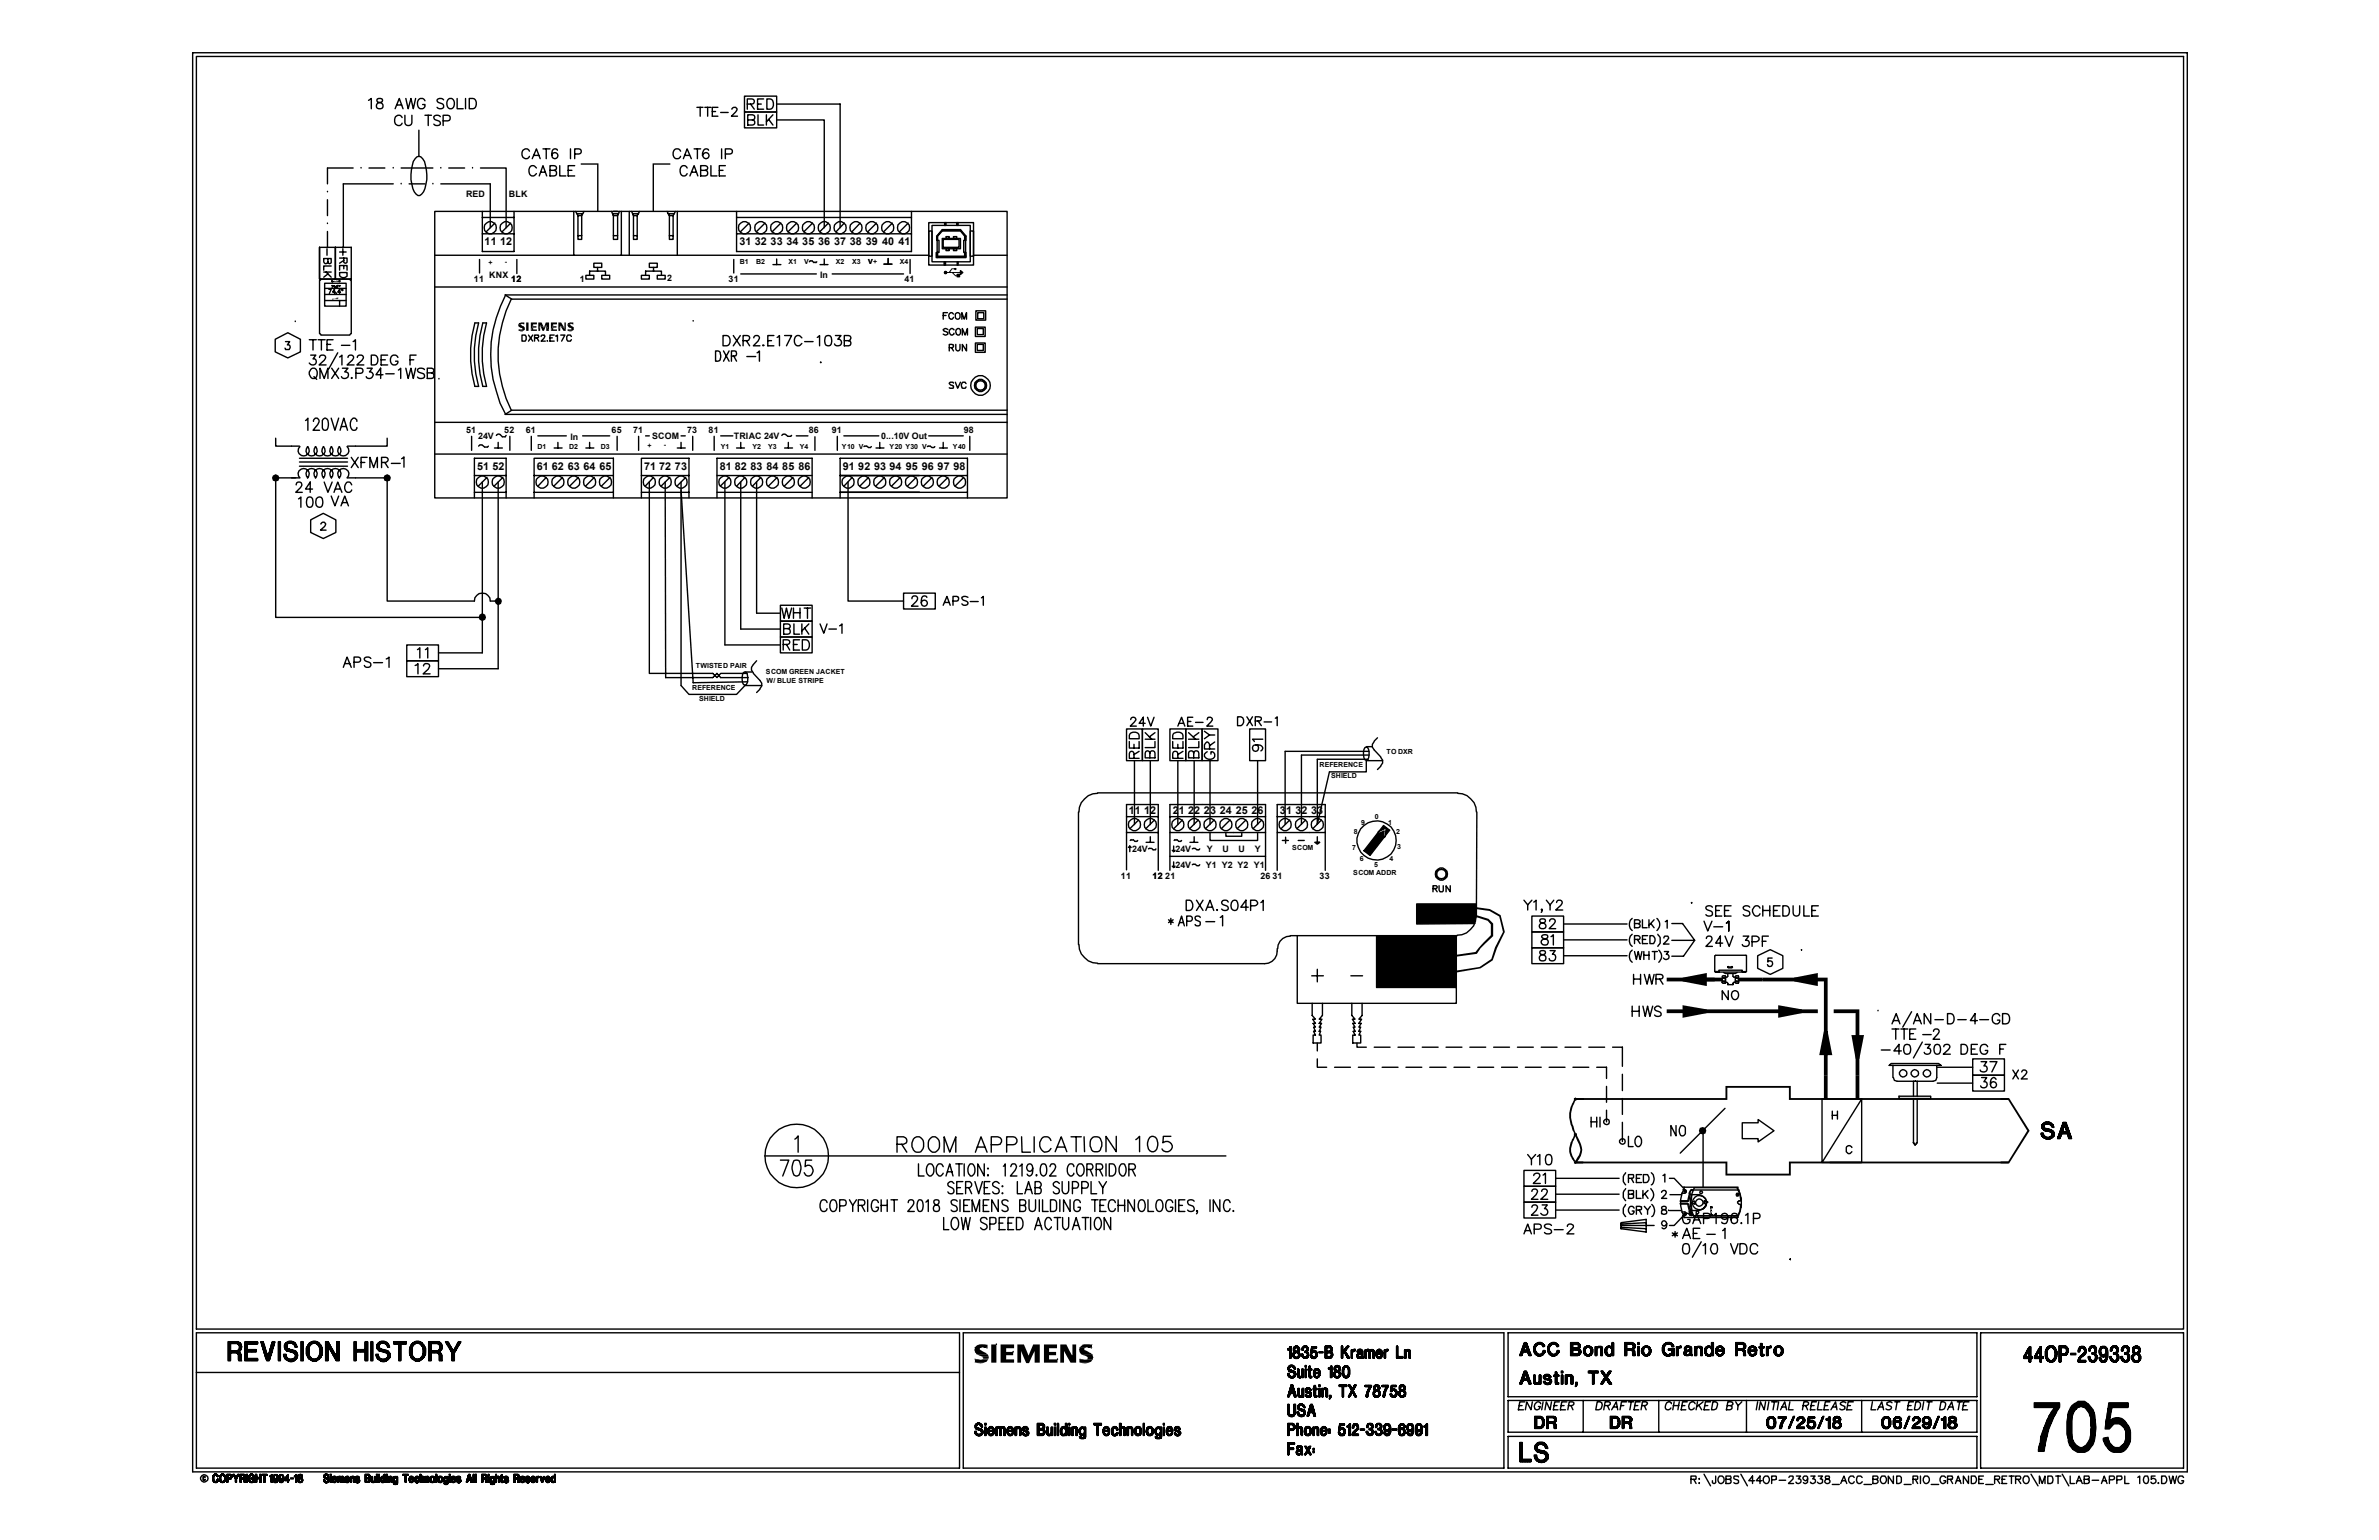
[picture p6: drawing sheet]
<svg xmlns="http://www.w3.org/2000/svg" width="432mm" height="279mm" viewBox="0 0 432 279" stroke-linecap="round" stroke-linejoin="round" font-family="sans-serif">
<defs><g id="words">
<g font-size="1.9">
<text x="88" y="44.5">11</text>
<text x="90.8" y="44.5">12</text>
<text x="134.2" y="44.5">31</text>
<text x="137" y="44.5">32</text>
<text x="139.9" y="44.5">33</text>
<text x="142.7" y="44.5">34</text>
<text x="145.6" y="44.5">35</text>
<text x="148.5" y="44.5">36</text>
<text x="151.4" y="44.5">37</text>
<text x="154.3" y="44.5">38</text>
<text x="157.1" y="44.5">39</text>
<text x="160.1" y="44.5">40</text>
<text x="163.1" y="44.5">41</text>
<text x="86.6" y="85.3">51</text>
<text x="89.4" y="85.3">52</text>
<text x="97.5" y="85.3">61</text>
<text x="100.2" y="85.3">62</text>
<text x="103" y="85.3">63</text>
<text x="105.9" y="85.3">64</text>
<text x="108.8" y="85.3">65</text>
<text x="116.9" y="85.3">71</text>
<text x="119.6" y="85.3">72</text>
<text x="122.5" y="85.3">73</text>
<text x="130.6" y="85.3">81</text>
<text x="133.3" y="85.3">82</text>
<text x="136.2" y="85.3">83</text>
<text x="139.1" y="85.3">84</text>
<text x="142" y="85.3">85</text>
<text x="144.9" y="85.3">86</text>
<text x="153" y="85.3">91</text>
<text x="155.8" y="85.3">92</text>
<text x="158.7" y="85.3">93</text>
<text x="161.5" y="85.3">94</text>
<text x="164.4" y="85.3">95</text>
<text x="167.3" y="85.3">96</text>
<text x="170.2" y="85.3">97</text>
<text x="173.1" y="85.3">98</text>
<text x="204.9" y="147.7">1</text>
<text x="206" y="147.7">1</text>
<text x="207.7" y="147.7">1</text>
<text x="208.8" y="147.7">2</text>
<text x="212.9" y="147.7">2</text>
<text x="214" y="147.7">1</text>
<text x="215.6" y="147.7">2</text>
<text x="216.7" y="147.7">2</text>
<text x="218.5" y="147.7">2</text>
<text x="219.6" y="147.7">3</text>
<text x="221.4" y="147.7">24</text>
<text x="224.3" y="147.7">25</text>
<text x="227.2" y="147.7">26</text>
<text x="232.3" y="147.7">3</text>
<text x="233.4" y="147.7">1</text>
<text x="235.1" y="147.7">3</text>
<text x="236.2" y="147.7">2</text>
<text x="238" y="147.7">33</text>
</g>
<g font-size="1.6">
<text x="84.6" y="35.8">RED</text>
<text x="92.4" y="35.8">BLK</text>
<text x="86" y="51.1">11</text>
<text x="88.8" y="50.4">KNX</text>
<text x="92.8" y="51.1">12</text>
<text x="105.2" y="51.1">1</text>
<text x="121.1" y="51.1">2</text>
<text x="132.2" y="51.1">31</text>
<text x="148.8" y="50.5">In</text>
<text x="164.2" y="51.2">41</text>
<text x="84.6" y="78.5">51</text>
<text x="86.8" y="79.6">24V</text>
<text x="91.5" y="78.5">52</text>
<text x="95.4" y="78.5">61</text>
<text x="103.5" y="79.8">In</text>
<text x="111" y="78.5">65</text>
<text x="114.9" y="78.5">71</text>
<text x="118.4" y="79.6">SCOM</text>
<text x="124.7" y="78.5">73</text>
<text x="128.6" y="78.5">81</text>
<text x="133.2" y="79.6">TRIAC 24V</text>
<text x="146.8" y="78.6">86</text>
<text x="151" y="78.6">91</text>
<text x="159.9" y="79.6">0...10V Out</text>
<text x="174.9" y="78.5">98</text>
<text x="205.5" y="154.6">24V</text>
<text x="213.4" y="154.6">24V</text>
<text x="219" y="154.6">Y</text>
<text x="221.9" y="154.6">U</text>
<text x="224.8" y="154.6">U</text>
<text x="227.8" y="154.6">Y</text>
<text x="203.5" y="159.4">11</text>
<text x="209.2" y="159.4">12</text>
<text x="211.5" y="159.4">21</text>
<text x="213.4" y="157.5">24V</text>
<text x="218.9" y="157.5">Y1 Y2 Y2 Y1</text>
<text x="228.8" y="159.4">26</text>
<text x="231" y="159.4">31</text>
<text x="239.5" y="159.4">33</text>
</g>
<g font-size="1.3">
<text x="91.6" y="47.9">-</text>
<text x="134.3" y="47.9">B1</text>
<text x="137.2" y="47.9">B2</text>
<text x="143.1" y="47.9">X1</text>
<text x="146" y="47.9">V</text>
<text x="151.7" y="47.9">X2</text>
<text x="154.7" y="47.8">X3</text>
<text x="157.6" y="47.9">V+</text>
<text x="163.3" y="47.8">X4</text>
<text x="88.6" y="48.1">+</text>
<text x="97.5" y="81.4">D1</text>
<text x="103.3" y="81.4">D2</text>
<text x="109.1" y="81.4">D3</text>
<text x="117.5" y="81.3">+</text>
<text x="120.5" y="81.1">-</text>
<text x="130.8" y="81.4">Y1</text>
<text x="136.6" y="81.4">Y2</text>
<text x="139.4" y="81.4">Y3</text>
<text x="145.2" y="81.4">Y4</text>
<text x="152.8" y="81.4">Y10 V</text>
<text x="161.5" y="81.4">Y20 Y30 V</text>
<text x="173" y="81.4">Y40</text>
<text x="125.6" y="125.1">REFERENCE</text>
<text x="126.3" y="121.2">TWISTED PAIR</text>
<text x="139" y="122.3">SCOM GREEN JACKET</text>
<text x="139.1" y="123.9">W/ BLUE STRIPE</text>
<text x="126.9" y="127.2">SHIELD</text>
<text x="251.6" y="136.7">TO DXR</text>
<text x="239.5" y="139.2">REFERENCE</text>
<text x="241.6" y="141.2">SHIELD</text>
<text x="247.1" y="149.6">9</text>
<text x="249.5" y="148.7">0</text>
<text x="252" y="149.6">1</text>
<text x="234.5" y="154.3">SCOM</text>
<text x="245.4" y="154.2">7</text>
<text x="245.7" y="151.4">8</text>
<text x="253.4" y="151.4">2</text>
<text x="253.6" y="154.1">3</text>
<text x="245.6" y="158.8">SCOM ADDR</text>
<text x="246.8" y="156.1">6</text>
<text x="249.4" y="157.2">5</text>
<text x="252.2" y="156.1">4</text>
</g>
</g></defs>
<g fill="none" stroke="#000" stroke-width=".25">
<path d="M35 9.6h362v257.4h-362zM35.6 10.2h360.7v230.9h-360.7zM66.9 18.2l.5-.3v1.8M68.5 17.9a.36 .36 0 0 0 .2 .6 .68 .68 0 0 1 .7 .3 .68 .68 0 0 1-.1 .8 .72 .72 0 0 1-1-.2 .72 .72 0 0 1 .9-.9 .36 .36 0 0 0 .1-.6zM71.7 19.7l.8-1.8 .7 1.8M72.1 19.1h.8M73.7 17.9l.4 1.8 .5-1.8 .4 1.8 .4-1.8M77.1 18.3l-.1-.2a.77 .77 0 0 0-1-.1 .77 .77 0 0 0-.2 1 .71 .71 0 0 0 .4 .7 .71 .71 0 0 0 .8-.2l.1-.5h-.4M80.5 18.1a.67 .67 0 0 0-.6-.3 .67 .67 0 0 0-.6 .5l.2 .2 .9 .5 .1 .5a.78 .78 0 0 1-1.2 0M81.4 17.9a.85 .85 0 0 1 1 .4 .85 .85 0 0 1 0 1 .66 .66 0 0 1-.8 .4 .66 .66 0 0 1-.5-.7 1.08 1.08 0 0 1 .3-1.1zM83 17.9v1.8h1.1M84.5 17.9v1.8"/>
<path d="M85.2 17.9h.7a1.01 1.01 0 0 1 .6 .9 1.01 1.01 0 0 1-.6 .9h-.7zM126.5 19.5h1.1M127.1 19.5v1.6M127.9 19.5h1.1M128.4 19.5v1.6M130.3 19.5h-1v1.6h1M132.8 19.8l.4-.3h.3l.3 .2-.3 .6-.7 .8h1.1M135.1 17.4h5.9v2.9h-5.9zM135.6 18.9h.9a.47 .47 0 0 0 .4-.5 .47 .47 0 0 0-.4-.5h-.9v1.9M136.2 18.9l.7 .9M137.5 18.9h.7M138.6 17.9h-1.1v1.9h1.1"/>
<path d="M139.2 17.9a.98 .98 0 0 1 1.2 .7 .98 .98 0 0 1-.6 1.2h-.6zM141 18.9h11.5v22.4M59.4 34.7v.1M59.4 36.2v2.9M64.1 30.5h-4.7v2.9M65.5 30.4v.1M67 30.5h2.8M71.4 30.4v.1M71.4 33.4h-9.1v11.5M72.8 30.5h5.8M72.8 33.3v.1M73 21.3a.71 .71 0 0 0-.8-.4 .71 .71 0 0 0-.6 .8 .76 .76 0 0 0 .4 1 .76 .76 0 0 0 1-.3"/>
<path d="M73.5 20.9v1.4a.65 .65 0 0 0 .6 .5 .65 .65 0 0 0 .7-.5v-1.4M74.3 33.4h2.8M75.7 28.4h.3a1.75 1.75 0 0 1 1.2 1.6 6.2 6.2 0 0 1-.7 5.2l-.3 .3a1.42 1.42 0 0 1-1.3-1.3 8.1 8.1 0 0 1 .1-4.9zM76 23.6v4.8M77.1 20.9h1.2M77.7 20.9v1.9M78.6 33.3v.1M78.9 38.4h103.9v51.9h-103.9zM79.9 21.2a.67 .67 0 0 0-.6-.3 .67 .67 0 0 0-.6 .4l.2 .4 .7 .2a.43 .43 0 0 1 .3 .4 .43 .43 0 0 1-.1 .4 .82 .82 0 0 1-1.1-.2M80 30.4v.1M80 33.4h9v7.9M80.4 21.9l1.1-.1 .2-.2-.1-.5-.3-.2h-.9v1.9"/>
<path d="M81.4 30.5h2.9M85.8 30.4v.1M87.2 30.5h4.7v10.8M87.5 38.4v7.2h5.8v-7.2M87.5 39.5h5.8M96.1 27.4a.76 .76 0 0 0-1-.3 .76 .76 0 0 0-.4 1 .7 .7 0 0 0 .6 .7 .7 .7 0 0 0 .8-.4M96.6 28.8l.8-1.8 .6 1.8M96.9 28.2h.9M97.4 30.5a.7 .7 0 0 0-.8-.5 .7 .7 0 0 0-.6 .7 .81 .81 0 0 0 .1 .9 .81 .81 0 0 0 .9 .2l.4-.3M97.9 31.9l.7-1.8 .6 1.8M98.1 31.2h.9M98.6 27h1.2"/>
<path d="M99.1 27v1.8M99.8 30.9l1-.1 .2-.2-.1-.4-.3-.1h-.8v1.8h.8l.3-.1 .1-.6-.2-.2-.2-.1M101.2 27.3a.52 .52 0 0 0-.8-.2 1.06 1.06 0 0 0 .3 1.7 .55 .55 0 0 0 .6-.5 .55 .55 0 0 0-.5-.6 .55 .55 0 0 0-.6 .5M101.6 30.1v1.8h1.1M103.1 30.9h.7M103.5 27v1.8M104.1 38.4v7.9M104.3 27.9h.8a.47 .47 0 0 0 .4-.4 .47 .47 0 0 0-.4-.5h-.8v1.8M104.3 30.1h-1.2v1.8h1.2M104.5 38.4l.4 .7M104.7 38.8h1M104.9 39.1h.7"/>
<path d="M106 38.4l-.4 .7v4.3h-.7v-4.3M111 38.4l.3 .7M111.2 38.8h1.1M111.3 38.4h.8zM111.3 39.1h.8M112.4 38.4l-.3 .7v4.3h-.8v-4.3M112.8 38.4v7.9M114.2 38.4v7.9M114.6 38.4l.4 .7M114.8 38.8h1.1M115 39.1h.7M116.1 38.4l-.4 .7v4.3h-.7v-4.3"/>
<path d="M121.1 38.4l.4 .7M121.2 38.8h1.1M121.5 39.1h.7M122.6 38.4l-.4 .7v4.3h-.7v-4.3M122.9 38.4v7.9M123.5 27.4l-.1-.1a.84 .84 0 0 0-1.1 0 .84 .84 0 0 0 0 1.2l.4 .3h.4l.4-.4M124 28.8l.7-1.8 .8 1.8M124.3 28.2h.8M124.7 30.5a.65 .65 0 0 0-.7-.4 .65 .65 0 0 0-.6 .6 .81 .81 0 0 0 .2 .9 .81 .81 0 0 0 .9 .2l.2-.3M125.2 31.9l.8-1.8 .7 1.8M125.6 31.2h.8M126 27h1.2"/>
<path d="M126.6 27v1.8M127.2 30.9l1.1-.1 .1-.4-.1-.3h-.3h-.8v1.8h.8l.4-.1v-.6l-.1-.2-.3-.1M128.6 27.3a.52 .52 0 0 0-.8-.2 .95 .95 0 0 0-.3 1 .95 .95 0 0 0 .7 .7 .58 .58 0 0 0 .5-.6 .58 .58 0 0 0-.6-.6 .58 .58 0 0 0-.6 .6M129 30.1v1.8h1.1M129.3 20.2h.6M130.6 30.9h.6M130.8 20.4h1.4M131 27v1.8M131.7 27.9h.8a.47 .47 0 0 0 .4-.4 .47 .47 0 0 0-.4-.5h-.8v1.8M131.7 30.1h-1.1v1.8h1.1M133.7 39.5h31.7M133.7 38.4v7.2h31.7v-7.2"/>
<path d="M135.1 20.3h5.9v2.9h-5.9zM135.7 21.8h.9a.47 .47 0 0 0 .4-.5 .47 .47 0 0 0-.4-.5h-.9v1.9h.9a.47 .47 0 0 0 .4-.5 .47 .47 0 0 0-.4-.4M137.6 20.8v1.9h1M139.1 20.8v1.9M139.5 21.7l.8 1M140.3 20.8l-1.2 1.3M141 21.8h8.6v19.5M53.6 58.3h.1M58 44.9h2.9v5.7v-5.7h2.9v5.7h-5.8zM58 50.9v9.6M58.3 50.7l-.2 .2M58.3 50.6h5.2"/>
<path d="M58.8 49.4h1.3M58.9 51.4h3.9v4.1h-3.9zM58.9 54.5h3.9M58.9 53.4h3.9M58.9 52.3h3.9M59.2 49.4l.9 .9M59.4 45.1v1.2M59.4 40.5v.1M59.4 42v2.9M59.5 46.9v.8l.4 .1 .2-.1v-.8h-1.3v.6l.2 .3h.4l.1-.3M59.5 49.7l-.7 .6M59.7 52.5h.4l-.3 .8"/>
<path d="M60.1 48.3h-1.3v.7M60.2 51.8h.3l-.2 .4M60.8 52h-.3l.2-.2v.4M60.9 52.1l.1 .1M60.9 53h-.5l.3-.5v.8M61 53.2v.1zM61.6 49.4h1.4v.6a.74 .74 0 0 1-.7 .4 .74 .74 0 0 1-.7-.4zM61.6 46.8h1.4v.8l-.3 .2-.3-.2v-.8M61.6 49v-.8h1.4v.8M61.6 45.7h1.2M61.6 54.5v1M61.6 51.8v.1"/>
<path d="M61.7 51.8l-.1 .2M61.8 53h-.5l.3-.5v.8M62.1 52.7h.1M62.2 45.1v1.2M62.2 52.6l-.1 .1M62.4 47.2l-.8 .6M62.4 48.2v.6M63.5 50.7l.2 .2M63.8 50.9v9.6M78.9 52.1h103.9M78.9 46.3h89.7M86.2 58.6h.7a21.2 21.2 0 0 0 0 11.5h-.7a21.3 21.3 0 0 1 0-11.5z"/>
<path d="M87 47.1v2.4M87.5 42.4h5.8M87.6 58.6h.7a21.3 21.3 0 0 0 0 11.5h-.7a21.2 21.2 0 0 1 0-11.5zM89.8 40.5l-1.6 1.6M91.8 53.5a23 23 0 0 0 0 21.7M92.7 40.5l-1.6 1.6M92.8 54.3a22.3 22.3 0 0 0 0 20.1M93.8 47.1v2.5M104.9 42.8h.7M106.3 50h1.5v.6h-1.5zM107 50v-.8h2.9v.8M107.8 47.8h1.4v.7h-1.4z"/>
<path d="M108.5 48.5v.7M109.2 50h1.5v.6h-1.5zM111.3 42.8h.8M115 42.8h.7M116.4 50h1.5v.6h-1.5zM117.2 50v-.8h2.9v.8M117.9 47.8h1.4v.7h-1.4zM118.6 48.5v.7M119.3 50h1.4v.6h-1.4zM121.5 42.8h.7M125.8 58.2v.1M133.2 47.1v2.4"/>
<path d="M133.7 42.4h31.7M134.5 49.7h13.7M136 40.5l-1.6 1.6M138.9 40.5l-1.7 1.6M140.3 48h1.4M141 47v1M141.7 40.5l-1.6 1.6M144.6 40.5l-1.6 1.6M146.9 47.5l.2-.2h.3l.3 .4M147.5 40.5l-1.6 1.6M147.7 47.6h.4M148.3 47.5l-.2 .2"/>
<path d="M148.8 48h1.5M149.6 47v1M150.4 40.5l-1.6 1.6M151 49.7h13M153.2 40.5l-1.5 1.6M156.1 40.5l-1.5 1.6M159.1 40.5l-1.6 1.6M160.4 47.9h1.5M161.2 46.9v1M162 40.5l-1.6 1.6M164.8 40.5l-1.6 1.6M165.2 47.1v2.5"/>
<path d="M168.6 40.4h8.1v7.7h-8.1zM168.6 41.9h.6v4.6h-.6zM169.2 40.9h6.9v6.6h-6.9zM169.9 45.8h.3v.9h-.3zM170 42.8h.2v.8h-.2zM170.1 43.6h.3v2.2h-.3zM170.2 46.5h5.1v.2h-5.1zM171 41.9l-.8 .9M171 41.7l-1 1.1M171 41.7h3.3v.2h-3.3zM171 43.3h3.3v1.8h-3.3zM171.2 43.4h2.9v1.5h-2.9z"/>
<path d="M171.2 57.2h.5M171.4 47.5h.2v.6h-.2zM171.4 40.4h.3v.5h-.3zM171.7 42.9h.6v.4h-.6zM171.7 45.1h.6v.4h-.6zM172 56.7h-.8v1.2M172 59.8l-.3-.2-.5 .2 .1 .2 .7 .3v.2v.1l-.3 .2-.5-.2M173.1 57a.48 .48 0 0 0-.7-.1 .48 .48 0 0 0-.1 .7v.1l.3 .2h.2l.3-.3M173.1 42.9h.6v.4h-.6zM173.1 45.1h.6v.4h-.6zM173.1 59.9a.52 .52 0 0 0-.8-.1 .52 .52 0 0 0 .2 .8l.1 .2h.3l.2-.2v-.1M173.4 57a.52 .52 0 0 1 .7-.2 .52 .52 0 0 1 .1 .8 .43 .43 0 0 1-.5 .3 .43 .43 0 0 1-.3-.5z"/>
<path d="M173.6 59.8a.46 .46 0 0 1 .6-.1 .46 .46 0 0 1 .1 .6v.2a.43 .43 0 0 1-.5 .3 .43 .43 0 0 1-.3-.5zM173.7 40.4h.2v.5h-.2zM173.7 47.5h.2v.6h-.2zM173.7 49.8h.5v.4h-.5zM174.3 49.1l.5 .3-.5 .4zM174.3 41.9l.8 .9M174.3 41.7l1 1.1M174.6 57.9v-1.2l.4 1.2 .4-1.2v1.2M174.9 43.6h.4v2.2h-.4zM175.1 42.8h.2v.8h-.2zM175.1 45.8h.2v.7h-.2zM176.1 41.9h.6v4.6h-.6z"/>
<path d="M176.7 46.3h6.1M177 59.4h1.8v1.6h-1.8zM177.1 56.4h1.8v1.7h-1.8zM177.4 59.6h1.1v1.1h-1.1zM177.5 56.7h1.1v1.1h-1.1zM182.8 53.5h-91.1l1.2 .8h89.9M50 61.6l2.2-1.2 2.3 1.2v2.2l-2.3 1.1-2.2-1.1zM50 79.5v1.4h4.4M51.8 62h.8l-.4 .6a.44 .44 0 0 1 .5 .4 .44 .44 0 0 1-.6 .4h-.3l-.1-.2M55.5 76.3l.4-.4v2.2M56.1 61.6h1.3M56.4 67.1a.66 .66 0 0 1 .7-.3 .66 .66 0 0 1 .5 .7 .81 .81 0 0 1-.2 .9 .81 .81 0 0 1-.8 .2l-.2-.2a.99 .99 0 0 1 0-1.3z"/>
<path d="M56.4 64.4h.9l-.5 .7a.6 .6 0 0 1 .6 .8 .6 .6 0 0 1-1 .2l-.3-.2M56.8 61.6v1.9M56.9 76.5v-.2a.53 .53 0 0 1 .8-.3 .48 .48 0 0 1 .1 .7l-1 1.4h1.2M57 68.3l.5 .5M57.7 61.6h1.3M58 64.9l.1-.3 .2-.2h.5l.2 .2a.55 .55 0 0 1-.2 .8l-.9 .8h1.3M58.1 60.5l.2 .2M58.1 68.7v-1.9l.7 1.9 .7-1.9v1.9M58.3 60.8h5.2M58.3 61.6v1.9M58.7 76l.4-.1a1.63 1.63 0 0 1 .3 2.1h-.7l-.2-.4v-1.3zM59.4 62.5h.6"/>
<path d="M60.1 75.9l.7 2.2 .7-2.2M60.2 66.8l1.3 1.9M60.5 61.6h-1.1v1.9h1.1M61.3 64l-1.6 2.9M61.5 66.8l-1.3 1.9M61.6 64.8l.5-.4v1.8M61.7 78.1l.7-2.2 .7 2.2M62 77.4h.8M62 62.7h1.5M62.1 66.8h1.1l-.6 .7a.57 .57 0 0 1 .6 .6 .68 .68 0 0 1-.5 .6 .68 .68 0 0 1-.7-.4M63.2 64.9v-.3l.3-.2h.3l.3 .2a.55 .55 0 0 1-.2 .8l-.9 .8h1.3M63.7 60.5l-.2 .2"/>
<path d="M63.8 68.5v.2l.1-.1M64.1 62l.4-.4v1.9M64.6 67.7h.8a.47 .47 0 0 0 .5-.4 .47 .47 0 0 0-.5-.5h-.8v1.9M64.8 76.5a.51 .51 0 0 0-.3-.5 .51 .51 0 0 0-.6 0 1.4 1.4 0 0 0 .2 2.1l.5-.1 .2-.4M64.9 64.9v-.3l.3-.2h.4l.3 .2a.55 .55 0 0 1-.2 .8l-.9 .8h1.2M66.6 66.8h1l-.5 .7a.57 .57 0 0 1 .6 .6 .68 .68 0 0 1-.5 .6 .68 .68 0 0 1-.7-.4M67.4 64.4h.6a.95 .95 0 0 1 .6 .9 .95 .95 0 0 1-.6 .9h-.6zM69.2 65.3h.7M69.5 68h-1.3l.9-1.2v1.9M70 67.8h1.5M70.3 79.5v1.4h-7.2M70.4 64.4h-1.2v1.8h1.2"/>
<path d="M72.2 64.9l-.1-.2a.84 .84 0 0 0-1.1 .1 .84 .84 0 0 0 0 1.2l.4 .2h.4a.6 .6 0 0 0 .4-.7h-.4M72.3 67.1l.4-.3v1.9M73.7 66.8l.4 1.9 .5-1.9 .4 1.9 .4-1.9M74.4 65.3h.7M75.5 64.4h-1.1v1.8M77 67.1a.73 .73 0 0 0-1.2 .1l.1 .3 1 .3 .1 .3v.3a.9 .9 0 0 1-1.2 0M77.6 67.6h1l.1-.3v-.3l-.4-.2h-.7v1.9h.7l.4-.2v-.5l-.1-.3-.3-.1M78.9 76.6h103.9M79.7 68.7h.1M85.6 79.2v2.5M90.1 79l.4-.3 .7 .5h.5l.2-.2M92.5 79.2v2.5"/>
<path d="M94.7 60.8h.6l.2 .2v.6l-.2 .3h-.6zM95.9 60.8l.8 1.1M96.4 79.2v2.5M96.7 60.8l-.8 1.1M97 61.3l.7-.1v-.4h-.7v1.1M97.5 61.3l.3 .6M97.6 79.1h5.2M98.2 61a.35 .35 0 0 1 .4-.2 .35 .35 0 0 1 .3 .2l-.7 .9h.8M99.3 61.8l.1 .1M99.8 61.3h.4M100.6 60.8h-.8v1.1h.8M100.8 61l.4-.2v1.1"/>
<path d="M101.8 60.8h.7l-.6 1.1M103.7 61a.47 .47 0 0 0-.6-.2 .47 .47 0 0 0-.2 .7 .44 .44 0 0 0 .3 .4 .44 .44 0 0 0 .5-.3M105.7 79.1h5M112 79.2v2.5M115.9 79.2v2.5M117.2 79.1h.7M123.6 79.1h.8M125.7 79.2v2.5M129.6 79.2v2.5M129.9 63.7h.4l.4 .2 .1 1a.57 .57 0 0 1-.5 .6h-.4zM130.8 79.1h2.2M131.2 60.9h.7a1.01 1.01 0 0 1 .6 .9 1.01 1.01 0 0 1-.6 .9h-.7z"/>
<path d="M131.3 63.7l1 1.8M132.3 63.7l-1 1.8M132.8 64.6l.8-.1 .1-.2a.48 .48 0 0 0-.3-.6h-.6v1.8M133.1 60.9l1.3 1.8M133.2 64.6l.5 .9M134.4 60.9l-1.3 1.8M134.9 61.8l1-.1 .2-.3-.1-.4-.4-.1h-.7v1.8M135.5 61.8l.6 .9M135.6 64.7h1.6M136.8 61.3l.1-.3 .3-.1h.3l.3 .1a.66 .66 0 0 1-.2 .9l-.9 .8h1.2M137.4 64l.4-.3v1.8M138.5 62.6v.1h.2"/>
<path d="M139.4 61.8h.6M140.5 60.9h-1.1v1.8h1.1M141.1 61.2l.4-.3v1.8M141.9 79l.4-.3 .7 .5h.5l.2-.2M142.4 60.9h1.3l-1 1.8M144.5 79.1h2.1M145.5 61.3a.7 .7 0 0 0-.7-.4 .7 .7 0 0 0-.6 .7 1.03 1.03 0 0 0 .5 1.1 .81 .81 0 0 0 .8-.4M146.1 62h1.5M147.9 79.2v2.5M148.3 61.2l.5-.3v1.8M148.9 65.7v.1M149 65.7v.1"/>
<path d="M149.9 61a.65 .65 0 0 1 1 .2 1.6 1.6 0 0 1-.2 1.5 .68 .68 0 0 1-.9-.3 1.68 1.68 0 0 1 .1-1.4zM151.6 60.9h1.1l-.6 .7a.6 .6 0 0 1 .6 .5 .6 .6 0 0 1-.6 .6 .52 .52 0 0 1-.6-.3M152 79.2v2.5M153.2 79.1h6.3M153.2 61.8l1.1-.1 .1-.3-.1-.4-.3-.1h-.8v1.8h.8a.47 .47 0 0 0 .4-.4 .47 .47 0 0 0-.4-.5M168.6 79.1h6.2M172.3 63.1l.7-.1 .1-.4-.8-.1v1.2M172.7 63.1l.4 .6M173.1 69.5l-.1-.2h-.5l-.2 .2 .3 .4 .5 .1-.1 .4h-.7M173.4 69.3l.4 1.1 .5-1.1M173.5 62.5v.8l.3 .4 .3-.1 .1-.3v-.8M174.7 60.8v-1.2l.5 1.2 .4-1.2v1.2"/>
<path d="M175.3 69.6a.47 .47 0 0 0-.6-.2 .47 .47 0 0 0-.2 .6 .44 .44 0 0 0 .4 .4 .44 .44 0 0 0 .4-.2M175.4 62.5v1.2l-.7-1.2v1.2M176 79.2v2.5M177 62.2h1.8v1.7h-1.8zM177.4 62.5h1.1v1.1h-1.1zM182.8 74.4h-89.9l-1.2 .8h91.1M53.8 88l.1-.5h.5a.58 .58 0 0 1 .1 1l-.8 .8h1.2M54.2 90.5l.4-.3v1.8M54.4 86.7h-4.4v25.3h37.5M54.4 83.1h8.7M54.4 84.6h8.7M54.4 83.8h8.7"/>
<path d="M54.4 86.7a.98 .98 0 0 1 0-1.4 .98 .98 0 0 1 1.4 0 .98 .98 0 0 1 0 1.4M54.4 81a.98 .98 0 0 0 0 1.4 .98 .98 0 0 0 1.4 0 .98 .98 0 0 0 0-1.4M55.9 81a.98 .98 0 0 0 0 1.4 .98 .98 0 0 0 1.4 0 .98 .98 0 0 0-.1-1.4M55.9 90.3a.58 .58 0 0 1 .8 .2 1.6 1.6 0 0 1-.1 1.4 .58 .58 0 0 1-.9-.2 1.68 1.68 0 0 1 .2-1.4zM55.9 86.7a.98 .98 0 0 1 0-1.4 .98 .98 0 0 1 1.4 0 .98 .98 0 0 1-.1 1.4M56.4 94.3l2.3-1.2 2.3 1.2v2.3l-2.3 1.1-2.3-1.1zM56.7 88.7h-1.2l.8-1.2v1.8M57.3 81a.98 .98 0 0 0 0 1.4 .98 .98 0 0 0 1.4 0 .98 .98 0 0 0 0-1.4M57.3 86.7a.98 .98 0 0 1 0-1.4 .98 .98 0 0 1 1.4 0 .98 .98 0 0 1 0 1.4M57.4 90.5a.62 .62 0 0 1 .6-.3 .62 .62 0 0 1 .5 .3 1.6 1.6 0 0 1-.2 1.4 .68 .68 0 0 1-.9-.2zM58.3 95.1a.43 .43 0 0 1 .4-.4 .43 .43 0 0 1 .4 .5l-.2 .3-.7 .7h1M58.8 81a.98 .98 0 0 0-.1 1.4 .98 .98 0 0 0 1.4 0 .98 .98 0 0 0 0-1.4"/>
<path d="M58.8 86.7a.98 .98 0 0 1-.1-1.4 .98 .98 0 0 1 1.4 0 .98 .98 0 0 1 0 1.4M58.8 87.5l.7 1.8 .8-1.8M60.1 90l.7 1.8 .7-1.8M60.2 81a.98 .98 0 0 0 0 1.4 .98 .98 0 0 0 1.4 0 .98 .98 0 0 0 0-1.4M60.2 86.7a.98 .98 0 0 1 0-1.4 .98 .98 0 0 1 1.4 0 .98 .98 0 0 1 0 1.4M60.6 89.3l.7-1.8 .8 1.8M60.9 88.7h.8M61.6 81a.98 .98 0 0 0 0 1.4 .98 .98 0 0 0 1.4 0 .98 .98 0 0 0 0-1.4M61.6 86.7a.98 .98 0 0 1 0-1.4 .98 .98 0 0 1 1.4 0 .98 .98 0 0 1 0 1.4M61.9 91.8l.7-1.8 .6 1.8M62.1 91.2h.9M63.1 86.7h7.2v22.4h15.8a1.44 1.44 0 0 1 1.4-1.5 1.44 1.44 0 0 1 1.5 1.5h1.4"/>
<path d="M63.8 83l1.2 1.8M63.8 88a.6 .6 0 0 0-.6-.6 .6 .6 0 0 0-.5 .6 .82 .82 0 0 0-.1 1 .82 .82 0 0 0 1 .2l.2-.3M65 83l-1.2 1.8M65.5 83.9h.7M66.6 83h-1.1v1.8M67.1 84.8v-1.8l.7 1.8 .7-1.8v1.8M69.3 83.9h.7l.3-.2 .1-.2v-.4l-.4-.1h-.7v1.8M69.9 83.9l.5 .9M71 84.1h1.6M72.9 83.2l.4-.3v1.9M78.9 82.4h103.9M86.1 90.3v-7.2h5.8v7.2"/>
<path d="M86.1 86.3h5.8M86.1 89.3h5.8M86.9 80.9l.4-.2 .7 .4h.5l.1-.2M87.5 87.5v30.9h-7.9M88.4 86.6l-1.6 1.6M89.7 81.3h1.5M90.4 87.5v33.8h-10.8M90.4 80.3v1M91.3 86.6l-1.6 1.6M96.9 90.3v-7.2h14.4v7.2M96.9 86.3h14.4M96.9 89.3h14.4"/>
<path d="M99.1 86.6l-1.5 1.6M100.6 81.3h1.4M101.3 80.3v1M102.1 86.6l-1.6 1.6M105 86.6l-1.6 1.6M106.3 81.3h1.5M107 80.3v1M107.9 86.6l-1.6 1.6M110.7 86.6l-1.6 1.6M116.4 90.3v-7.2h8.7v7.2M116.4 86.3h8.7M116.4 89.3h8.7"/>
<path d="M117.9 87.5v34.7h11.5l.7 .7 .7-.7h4.8M118.6 86.6l-1.5 1.6M120.7 87.5l.1 35.4h8.6l.7-.7 .7 .7h5M121.6 86.6l-1.6 1.6M122.9 81.3h1.5M123.6 80.3v1M123.6 88.9l2.2 35 9.9-.2M123.6 87.5v36.9l1.5 1.6h8.6l1.5-1.6h3.1M124.5 86.6l-1.6 1.6M130.1 86.3h17.3M130.1 89.3h17.3M130.1 90.3v-7.2h17.3v7.2"/>
<path d="M131.6 87.5v29.5h10M132.3 86.6l-1.6 1.6M133.7 81.3h1.4M134.5 80.3v1M134.5 87.5v26.6h7.1M135.2 86.6l-1.5 1.6M137.3 87.5v23.8h4.3M138.1 86.6l-1.5 1.6M141.1 86.6l-1.7 1.6M142.4 81.3h1.4M143.1 80.3v1M143.9 86.6l-1.6 1.6"/>
<path d="M146.8 86.6l-1.6 1.6M152.5 90.3v-7.2h23.1v7.2M153.9 87.5v21.6h10.1M154.7 86.6l-1.5 1.6M156.8 81l.5-.1 .3 .3h.4l.2-.2M157.6 86.6l-1.6 1.6M159 81.3h1.4M159.7 80.3v1M160.5 86.6l-1.6 1.6M163.4 86.6l-1.6 1.6M166.3 86.6l-1.6 1.6M166.9 86.3h-14.4h23.1"/>
<path d="M166.9 89.3h-14.4h23.1M168.3 81l.5-.1 .4 .3h.3M169.2 86.6l-1.6 1.6M169.7 81l-.2 .2M170.5 81.3h1.5M171.2 80.3v1M172 86.6l-1.6 1.6M174.9 86.6l-1.6 1.6M67.3 119.5a.67 .67 0 0 0-.6-.3 .67 .67 0 0 0-.6 .4l.2 .3 .7 .2a.48 .48 0 0 1 .3 .6 .67 .67 0 0 1-1.2 0M70.1 119.5l.5-.3v1.9M73.8 119.9h5.8v2.9h-5.8zM73.8 117h5.8v2.9h-5.8z"/>
<path d="M75.8 117.9l.4-.4v1.9M77.2 117.9l.4-.4v1.9M137.3 119.9l-.9 1.2v.5l.3 .5M141.6 112.7h5.8v2.9h-5.8zM141.6 115.6h5.8v2.8h-5.8zM141.6 109.8h5.8v2.9h-5.8zM141.9 110.3l.4 1.9 .4-1.9 .5 1.9 .5-1.9M142.2 116.9l1-.1 .1-.2v-.4l-.4-.1h-.7v1.8M142.2 114h1.1l.1-.3-.1-.3-.3-.2h-.8v1.9h.8a.51 .51 0 0 0 .5-.5 .51 .51 0 0 0-.5-.6M142.7 116.9l.6 1M144 116.9h.7M144 110.3v1.9"/>
<path d="M144 111.2h1.2M144.1 113.2v1.9h1M145.1 116.1h-1.1v1.8h1.1M145.2 110.3v1.9M145.5 113.2v1.9M145.6 116.1h.7a1.01 1.01 0 0 1 .6 .9 1.01 1.01 0 0 1-.6 .9h-.7zM146 110.3h1.2M146 114l.8 1.1M146.6 110.3v1.9M146.8 113.2l-1.3 1.3M148.8 113.2l.7 1.7 .6-1.7M150.5 114.1h1.3"/>
<path d="M152.4 113.5l.4-.3v1.7M164 107.6h5.8v2.9h-5.8zM165.5 108.6l.2-.4 .5-.1a.56 .56 0 0 1 .4 .5 .56 .56 0 0 1-.3 .5l-.9 .9h1.2M168.2 108.4a.52 .52 0 0 0-.7-.2 1.13 1.13 0 0 0 .2 1.8 .55 .55 0 0 0 .6-.5 .55 .55 0 0 0-.5-.6 .55 .55 0 0 0-.6 .5M171.2 109.8l.7-1.6 .6 1.6M171.4 109.3h.8M173 109.1h.7a.43 .43 0 0 0 .3-.5 .43 .43 0 0 0-.3-.4h-.7v1.6M175.7 108.4l-.2-.1a.6 .6 0 0 0-.9 .2l.2 .4 .7 .2 .2 .2v.3a.7 .7 0 0 1-1.1 0M176.1 109.1h1.4M178.1 108.5l.4-.3v1.6M62.3 121.1l.7-1.9 .8 1.9M62.6 120.4h.9"/>
<path d="M64.3 120.1h.7a.47 .47 0 0 0 .5-.4 .47 .47 0 0 0-.5-.5h-.7v1.9M67.8 120.2h1.6M75.4 120.7l.5-.3v1.9M76.9 120.8v-.1a.57 .57 0 0 1 .6-.3 .57 .57 0 0 1 .5 .5l-.3 .5-.9 .9h1.3M135 122l.2-.1a1.18 1.18 0 0 1 .5 1.5l-.2 .8-.3 .1a1.18 1.18 0 0 1-.5-1.4zM135.2 121.9h1.3M136.7 122.2l1.6 1.8v.5l-.4 .5M137.9 125.1l-.6 .5M204.5 132.2h2.8v5.8h-2.8zM205 134.5v1.2h1.8v-1.2M205.1 133.2a.99 .99 0 0 1 1.7 .2v.6h-1.8zM205.2 130.6a.44 .44 0 0 1 .6-.5 .44 .44 0 0 1 .3 .6l-1 1h1.1"/>
<path d="M205.8 137.6l-.1-1.1-.4-.2-.2 .2-.1 .2v.9h1.8M205.8 135v.7M205.9 138v11.6M206.8 136.3l-1 .6M207.3 132.2h2.9v5.8h-2.9zM207.9 131.2h-1.1l.7-1.1v1.6M207.9 134.1h1.7M207.9 132.9l1.1 1.2M208.3 130.1l.6 1.6 .6-1.6M208.7 136.7a.47 .47 0 0 1 .5-.5 .47 .47 0 0 1 .4 .5v.8h-1.7v-.8l.1-.4 .4-.1 .2 .2 .1 1.1M208.8 138v11.6M209.6 134.5v1.1h-1.7"/>
<path d="M209.6 132.9l-1 .8M212.3 132.2h2.9v5.8h-2.9zM212.9 134.5v1.2h1.8v-1.2M213.1 133a.99 .99 0 0 1 1.2-.1 .99 .99 0 0 1 .4 1.1h-1.8v-.6zM213.8 137.6v-.9a.47 .47 0 0 0-.5-.4 .47 .47 0 0 0-.4 .4v.9h1.8M213.8 131.7l.7-1.6 .6 1.6M213.8 135v.7M213.8 138v11.6M214 131.2h.8M214.7 136.3l-.9 .6M215.2 132.2h3v5.8h-3zM215.6 130.9h.6"/>
<path d="M215.7 134.1h1.9M215.7 132.9l1.3 1.2M216.5 130.1h-.9v1.6h.9M216.7 136.7a.47 .47 0 0 1 .4-.5 .47 .47 0 0 1 .5 .5v.8h-1.9v-.8a.47 .47 0 0 1 .5-.5 .47 .47 0 0 1 .5 .5v.8M216.7 138v11.6M217 131.1h1.4M217.6 134.5v1.1h-1.9M217.6 132.9l-1 .8M218.2 132.2h2.9v5.8h-2.9zM218.6 132.7l.9 .7-.9 .6M219.1 130.6l.1-.4 .2-.1h.3l.3 .4-.2 .5-.8 .7h1.1M219.1 136.4a.67 .67 0 0 0-.3 1 .9 .9 0 0 0 1.1 .3 .9 .9 0 0 0 .5-1l-.4-.3h-.2v.4"/>
<path d="M219.5 135.9v-1l-.5-.3-.4 .5v.8h1.9M219.5 133.4h1M219.6 138v11.6M220.5 134.6l-1 .7M224.6 130h.6a.87 .87 0 0 1 .5 .9 .87 .87 0 0 1-.5 .8h-.6zM226.3 130l1 1.7M226.8 132.2h2.9v5.8h-2.9zM227.3 130l-1 1.7M227.8 130.8l1-.1 .1-.2v-.4l-1.1-.1v1.7M227.9 135.1a.58 .58 0 0 1 .5 .8 .58 .58 0 0 1-.8 .3 .6 .6 0 0 1-.3-.6 .6 .6 0 0 1 .6-.5 .96 .96 0 0 1 1.3 .7l-.3 .4M228.3 138v11.6M228.3 130.8l.6 .9"/>
<path d="M229.2 134.1h-1.9l.4 .4M229.4 131h1.4M231.5 130.3l.3-.3v1.7M233.3 136.3v13.2M233.3 136.3h15.2M247.7 135.6h.3a1.18 1.18 0 0 1 .5 1.4l-.3 .8-.2 .1a1.18 1.18 0 0 1-.5-1.4zM248 135.5h1.1M248.3 137.8h-9.2v11.7l2.2-9.5h6.7v-2h3M248.5 137h-12.3v12.5M249.4 134.5l-.3 .5v.6l1.5 1.7M250 133.9l-.6 .6M250.6 139l-.6 .6"/>
<path d="M250.6 137.4l.4 .5v.5l-.4 .5M195.7 147.3v24.1M199.2 143.9a3.5 3.5 0 0 0-3.4 3.4M199.2 143.8h65.4M204.5 151h5.7v-5h-5.7v11.8M204.5 148.2h5.7M205.1 153.5l-.3 .3M205.3 153.8l-.2-.3v1M205.3 152.3l-.2 .2M205.3 152.4h.4M205.7 152.3l.3 .4h.3l.2-.2M206.7 148.8l-1.6 1.6"/>
<path d="M208 152.8h1.5M208.8 151.8v1M209 153.9l-.6 .1M209 153.9l.3 .3h.3M209.6 148.8l-1.7 1.6M209.8 154l-.1 .2M210.2 151v6.9M212.3 151v6.9M212.3 155.4h17.4M212.3 146h17.4v5h-17.4zM212.3 148.2h17.4M213 153.5v1l-.2-.2"/>
<path d="M213 156.4v1l-.2-.3M213.3 154.3l-.3 .2M213.3 157.1l-.3 .3M213.3 152.4h.3M213.3 152.3l-.2 .2M213.6 152.3l.4 .4h.3l.2-.2M214.6 148.8l-1.6 1.6M216 152.8h1.4M216.4 156.9l.5-.1 .4 .3h.3l.2-.2M216.4 154l.5-.1 .4 .3h.3l.2-.2M216.7 151.8v1M217.5 148.8l-1.6 1.6"/>
<path d="M219.6 151v1.5h8.7v-1.5M220.4 148.8l-1.6 1.6M222.5 151v.7h2.9v-.7M223.3 148.8l-1.6 1.6M226.1 148.8l-1.6 1.6M229 148.8l-1.6 1.6M229.7 151v6.9M231.8 151v6.9M231.8 146h8.7v5h-8.7zM231.8 148.2h8.7M232.7 152.5h1.1M233.3 151.9v1.1"/>
<path d="M234.1 148.8l-1.6 1.6M235.6 152.5h1.1M237 148.8l-1.6 1.6M239.1 151.8v1h.4l-.4 .4-.4-.4h.8M239.9 148.8l-1.6 1.6M240.5 151v6.9M250.2 150.9l1.4-.7-.2 1.6h-.4l.2-1-.9 .4zM251.1 149.8l1.1 .8-3.5 4.6-1.1-.9zM264.6 143.9a3.5 3.5 0 0 1 3.4 3.4M268.1 147.3l-.1 19.1M195.8 171.4a3.5 3.5 0 0 0 3.4 3.4M212.1 166.9l.8 .5"/>
<path d="M212.5 166.6v1.1M212.9 166.9l-.8 .5M213.9 168l.6-1.8 .5 1.8M214.1 167.4h.7M215.3 163.3h.6a1.02 1.02 0 0 1 .6 1 1.02 1.02 0 0 1-.6 .9h-.6zM215.4 167.1h.7a.48 .48 0 0 0 .3-.4 .48 .48 0 0 0-.3-.5h-.7v1.8M217.2 163.3l1.2 1.9M217.8 166.5a.46 .46 0 0 0-.5-.3 .46 .46 0 0 0-.3 .6l.8 .4a.5 .5 0 0 1-.2 .8 .5 .5 0 0 1-.7-.3M218.4 163.3l-1.2 1.9M218.9 165.2l.7-1.9 .7 1.9M218.9 167.2h1.6M219.2 164.6h.8"/>
<path d="M220.9 165l-.1 .1h.2M221.5 166.5l.4-.4v1.9M222.9 163.7a.62 .62 0 0 0-.6-.4 .62 .62 0 0 0-.6 .5l.2 .3 .7 .2a.43 .43 0 0 1 .3 .4 .43 .43 0 0 1-.1 .4 .82 .82 0 0 1-1.1-.2M223.8 163.4l.4-.1a1.12 1.12 0 0 1 .4 1.5 .58 .58 0 0 1-.8 .3 1.2 1.2 0 0 1 0-1.7zM226.6 164.6h-1.4l.9-1.3v1.9M227 164.3h.8a.51 .51 0 0 0 .4-.3 .51 .51 0 0 0-.1-.5l-.3-.2h-.8v1.9M228.9 163.7l.4-.4v1.9M231.8 172.1a2.31 2.31 0 0 1-2.3 2.7h-30.3M234.2 169.8a2.24 2.24 0 0 0-2.3 2.3M234.2 169.8h30.3M235.5 169.8v12.2h28.8v-12.2M238.1 177h2.1"/>
<path d="M239.1 175.9v2.2M245.2 177h2.1M249.9 169.8v9.4h14.4M260.1 161.2h.6l.2-.3-.2-.2h-.6v1.1M260.4 161.2l.5 .6M261.2 160.7v.8l.2 .3h.4l.2-.2v-.9M263.2 160.7v1.1l-.7-1.1v1.1M267.9 166.3a3.5 3.5 0 0 1-3.4 3.4M268 164h-10.9v3.6h10.6M276.6 163.3l.7 .9 .7-.9M277.3 164.2v.9M278 172h5.8v2.8h-5.8z"/>
<path d="M278 169.1h5.8v2.9h-5.8zM278 166.2h5.8v2.9h-5.8zM278.4 163.7l.4-.4v1.8M279.6 172.6a.36 .36 0 0 0 .1 .5 .68 .68 0 0 1 .8 .3 .68 .68 0 0 1-.1 .8 .67 .67 0 0 1-1-.3 .7 .7 0 0 1 .8-.8 .36 .36 0 0 0 .2-.5zM279.6 166.8a.36 .36 0 0 0 .1 .6 .64 .64 0 0 1 .8 .2 .64 .64 0 0 1-.1 .8 .72 .72 0 0 1-1-.3 .7 .7 0 0 1 .8-.7 .36 .36 0 0 0 .2-.6zM279.8 169.8v.2l.4 .3a.68 .68 0 0 1 .7 .3 .68 .68 0 0 1-.1 .8 .65 .65 0 0 1-.8 0 .65 .65 0 0 1-.2-.8l.9-.3a.36 .36 0 0 0 .1-.6 .82 .82 0 0 0-1 .1zM279.9 165h-.2h.2l-.2 .5M280.7 163.3l.6 .9 .7-.9M281.3 167.1v-.2l.3-.2h.3l.3 .2a.55 .55 0 0 1-.2 .7l-.8 .9h1.2M281.3 172.5h1l-.5 .6a.48 .48 0 0 1 .6 .6 .61 .61 0 0 1-.6 .6 .61 .61 0 0 1-.6-.4M281.3 164.2v.9M281.5 169.9l.4-.3v1.9"/>
<path d="M282.5 163.7l.1-.2 .3-.2h.3l.3 .2a.55 .55 0 0 1-.2 .8l-.9 .8h1.2M283.8 173.4h11.5M283.8 170.5h11.5M283.8 167.6h11.5M296.2 172.4a1.43 1.43 0 0 0 0 2.2M296.2 166.6a1.43 1.43 0 0 0 0 2.2M296.2 169.5a1.43 1.43 0 0 0 0 2.2M296.5 176.8v1.8M296.5 177.6h1.3M296.7 172.6l.3 1.5 .3-1.5 .4 1.5 .3-1.5M296.7 167.6h.8l.2-.5-.4-.2h-.6v1.4l.9-.1 .1-.3-.4-.3M296.7 170.4h.8l.2-.3-.4-.3h-.6v1.4"/>
<path d="M297.2 170.4l.5 .8M297.8 176.8v1.8M298.1 166.9v1.4h.9M298.1 170.4h.6M298.4 172.6v1.5M298.4 173.3h.9M298.5 176.8l.5 1.8 .4-1.8 .4 1.8 .4-1.8M299 169.8h-.9v1.4h.9M299.3 166.9v1.4M299.3 172.6v1.5M299.5 169.8a.82 .82 0 0 1 .9 .4 .82 .82 0 0 1-.3 1h-.6zM299.6 167.6l.6 .7"/>
<path d="M299.9 172.6h.9M300.2 166.9l-.9 1M300.3 172.6v1.5M300.6 177.6l1.1-.1 .1-.4-.1-.2-.3-.1h-.8v1.8M300.7 166.6a1.43 1.43 0 0 1 0 2.2M300.9 169.5a1.62 1.62 0 0 1 0 2.2M301.1 172.4a1.43 1.43 0 0 1 0 2.2M301.2 177.6l.6 1M302 170.2l.2-.4h.5l.2 .3-.3 .5-.7 .7h1M302.1 172.6h.8l-.5 .5a.51 .51 0 0 1 .4 .9 .51 .51 0 0 1-.9-.2M302.3 167.2l.3-.2v1.4M303.4 167.6h2l2.2 3-2 2.9h-2.2"/>
<path d="M303.4 170.6h4.2M307 163.7v.1M307.1 163.7v.1M308.3 177.7h4.3M309.3 167.1l.7 1.8 .7-1.8M309.7 170.3l.2-.4 .5-.1a.56 .56 0 0 1 .4 .5 .56 .56 0 0 1-.3 .6l-.9 .8h1.2M310.8 164.6a.67 .67 0 0 0-.6-.3 .67 .67 0 0 0-.6 .5l.2 .2 .8 .4 .2 .2v.3a.78 .78 0 0 1-1.2 0M311.1 168.1h1.6M311.2 173.4v2.9h.8M311.3 173.4l5.6-.1 .1 3h-.8M311.4 165.2h.7M311.4 176.3h.6"/>
<path d="M312 176.3v-.3h4.2v.4M312.5 164.3h-1.1v1.9h1.1M312.6 177.1v1.2M312.7 171.1h-1.3l.9-1.3v1.9M312.7 177.1h.5v1.2h-.5M312.7 177.9l.1 .1M312.7 177.3l.1 .1M312.8 176.4l.4 .2h1.8l.3-.2M313 165.2h.8M313.1 169.8l.8 1.9 .6-1.9M313.2 177.5h-.5M313.2 178.1h-.5"/>
<path d="M313.2 177.9l-.1 .1M313.2 178.2h.2M313.4 167.5l.4-.4v1.8M313.4 178.2l.2 .2v.2h.9v-.2l.2-.2h.3M313.4 177.3l-.3 .1M313.6 176.6v.5l-.2 .2M313.6 175.4v.1M313.7 179.7v1.7l-1.1-1.7v1.7M313.7 175.4h.7M313.7 175.6h.7M313.7 175.3v.2M314.2 164.3h-1.2v1.9h1.2"/>
<path d="M314.4 175.3v.2M314.5 175.4v.1M314.5 179.9a.72 .72 0 0 1 .9 .1 .72 .72 0 0 1 .1 .9 .61 .61 0 0 1-.7 .5 .61 .61 0 0 1-.5-.7zM314.5 176.6v.5l.2 .2h.3M315 177.1v1.2M315 177.1h.6v1.2h-.6M315 178.1h.6M315 177.5h.6M315 177.3l.1 .1M315 177.9l.1 .1M315.6 177.7h4.3M315.6 177.9l-.1 .1"/>
<path d="M315.6 177.3l-.1 .1M316.4 169.8h1l-.6 .8h.4a.61 .61 0 0 1 .2 .8 .61 .61 0 0 1-.7 .3l-.3-.1-.2-.2M316.8 176.3l-5.4 .1M317.6 164.6a.67 .67 0 0 0-.7-.3 .67 .67 0 0 0-.5 .5l.2 .2 .8 .4 .2 .2v.3a.78 .78 0 0 1-1.2 0M318 170.9h.8a.51 .51 0 0 0 .4-.4 .51 .51 0 0 0-.1-.5l-.3-.2h-.8v1.9M319 173.4l2.3-1.1 2.3 1.1v2.3l-2.3 1.1-2.3-1.1zM319.4 164.8a.62 .62 0 0 0-.5-.5 .62 .62 0 0 0-.6 .5 .85 .85 0 0 0-.1 1 .85 .85 0 0 0 1 .3l.2-.3M319.9 170.8h.6M320 165.2h1.2M320 164.3v1.9M321 169.8h-1.1v1.9M321.2 164.3v1.9"/>
<path d="M321.6 173.8h-.7v.7a.49 .49 0 0 1 .7 0 .49 .49 0 0 1-.1 .7 .49 .49 0 0 1-.7-.2M321.9 165.2h.7M323.1 164.3h-1.2v1.9h1.2M323.6 164.3a1 1 0 0 1 1.2 .6 1 1 0 0 1-.4 1.2l-.8 .1zM325.5 164.3v1.6a.6 .6 0 0 0 .7 .3 .6 .6 0 0 0 .4-.6v-1.3M327 172.3v.1M327.4 164.3v1.9h1M328.8 165.2h.7M330 164.3h-1.2v1.9h1.2M331.4 177.6v.1M238.2 182v2.2l.6 .7h-.5l.5 .8h-.5l.5 .7h-.4l.4 .7h-.4l.4 .7h-.5v1.4h1.5v-1.4h-.4l.3-.7h-.3l.4-.7h-.4l.5-.7h-.5l.5-.8h-.5l.6-.7v-2.2M239.1 192.1v1.5h1.7"/>
<path d="M239.1 189.2v1.5M242.2 193.6h2.9M245.4 182v2.2l.6 .7h-.6l.6 .8h-.5l.5 .7h-.4l.4 .7h-.4l.4 .7h-.5v1.4h1.5v-1.4h-.4l.4-.7h-.4l.4-.7h-.4l.5-.7h-.5l.5-.8h-.5l.6-.7v-2.2M246.3 189.2v.8h1.7M246.5 193.6h2.9M249.4 190h2.9M250.9 193.6h2.8M253.7 190h3M255.2 193.6h2.9M258.1 190h2.9M259.5 193.6h3M262.5 190h2.8"/>
<path d="M263.9 193.6h2.9M266.8 190h2.9M268.2 193.6h2.9M271.1 190h2.9M272.5 193.6h2.9M275.4 190h2.9M276.9 193.6h2.8M279.7 190h2.9M281.2 193.6h2.9M284.1 190h2.8M285.5 193.6h2.9M285.9 199.3v.1"/>
<path d="M288.4 190h2.9M289.8 193.6h1.8v2.1M291.6 197.1v2.9M292.7 190h1.8v3.5M294.5 194.9v3M294.5 199.3v2.9M296.2 182.5v1.9M296.2 183.5h1.3M297.5 182.5v1.9M298.2 182.5l.4 1.9 .4-1.9 .5 1.9 .5-1.9M301.5 182.9a.62 .62 0 0 0-.7-.4 .62 .62 0 0 0-.5 .5l.2 .3 .7 .3a.43 .43 0 0 1 .3 .3 .43 .43 0 0 1-.2 .4 .82 .82 0 0 1-1-.1M337.9 199.4l-7.2 11.5v-11.5h7.2v11.5h-5.8"/>
<path d="M340.9 183.3v.1M341.5 190.5h1.6M343.4 185.8l.8-1.9 .6 1.9M343.4 186.7h1.3M343.6 193.3h-.7l.3-.3h8.7l.4 .3h-.8M343.6 195.5v-2.2h7.9v2.2l-.1 .5-.5 .2h-6.6l-.5-.2-.1-.5M343.7 185.2h.9M344.1 186.7v1.9M345 186.7h1.3M345.1 190.7h-1.4l1-1.2v1.8M345.6 186.7v1.9M345.8 189.6a.68 .68 0 0 1 .9 .2 1.47 1.47 0 0 1-.2 1.4 .65 .65 0 0 1-.9-.3 1.47 1.47 0 0 1 .2-1.3z"/>
<path d="M346.6 187.5h.7M347 183.6l-1.6 2.8M347.3 185.8l.7-1.9 .7 1.9M347.3 199.3l.1 8.1M347.3 196.2v2.7M347.6 185.2h.9M347.6 196.1v.1M347.7 186.7h-1.1v1.9h1.1M348 199.3h2.4v-.4h-5.7v.4h3.3v8l-.2 .1v.2M348 196.2v2.7M348.9 189.1l-1.6 2.8M349 187.7h1.5"/>
<path d="M349.4 189.5h1l-.6 .7a.6 .6 0 0 1 .6 .8 .6 .6 0 0 1-1 .2l-.2-.3M350.4 183.9v1.9l-1.2-1.9v1.9M350.9 187.1l.1-.2 .3-.2h.3l.3 .2a.55 .55 0 0 1-.2 .7l-.8 1h1.1M351.2 185h1.5M351.3 189.6a.58 .58 0 0 1 .8 .2 1.47 1.47 0 0 1-.1 1.4 .58 .58 0 0 1-.9-.3 1.47 1.47 0 0 1 .2-1.3zM351.6 193.6h6.5M351.6 196.5h6.5M352.8 189.9a.56 .56 0 0 1 .6-.4 .56 .56 0 0 1 .5 .5l-.2 .4-1 .9h1.3M353.5 183.9a1 1 0 0 1 1.1 .5 1 1 0 0 1-.3 1.3l-.8 .1zM355.3 185h1.6M355.9 189.5h.6a.95 .95 0 0 1 .6 .9 .95 .95 0 0 1-.6 .9h-.6zM357.8 190.3h.7"/>
<path d="M358.1 195.1h5.7v2.9h-5.7zM358.1 192.1h5.7v3h-5.7zM358.9 185.2h-1.3l.9-1.3v1.9M358.9 189.5h-1.1v1.8h1.1M359.3 185h1.6M359.6 192.6h1l-.5 .8a.57 .57 0 0 1 .6 .6 .57 .57 0 0 1-.8 .5l-.3-.1-.2-.3M359.7 195.5h.9l-.5 .8a.6 .6 0 0 1 .5 .8 .6 .6 0 0 1-.9 .2l-.2-.3M360.8 189.9a.76 .76 0 0 0-1.1-.3 .76 .76 0 0 0-.3 1 .68 .68 0 0 0 .7 .7 .68 .68 0 0 0 .7-.7h-.5M361.2 192.6h1.3l-1 1.9M362.3 195.8l-.3-.3h-.2a1.24 1.24 0 0 0-.3 1.8 .55 .55 0 0 0 .8-.3 .55 .55 0 0 0-.3-.7 .55 .55 0 0 0-.7 .5M363 184.3a.7 .7 0 0 0-.8-.4 .7 .7 0 0 0-.6 .7 .96 .96 0 0 0 .6 1.2 .61 .61 0 0 0 .8-.7h-.5M363 190.3h.6"/>
<path d="M363.5 183.9h.6a.97 .97 0 0 1 .7 .9 .97 .97 0 0 1-.7 1h-.6zM364.1 189.5h-1.1v1.8M365.3 194.1l1.1 1.6M366.4 194.1l-1.1 1.6M366.9 194.5l.3-.4h.3l.3 .2 .1 .3-1 1.1h1.1M138.8 209.7h83.7M141.6 210.5h1.6l-1.1 2.9M144.1 210.6a.74 .74 0 0 1 1.1 .4 2.53 2.53 0 0 1-.2 2.2l-.3 .2-.6-.2a2.65 2.65 0 0 1 0-2.6zM144.3 206.7l.6-.6v2.9M147.3 210.5h-1.1l-.1 1.2a.9 .9 0 0 1 1.3 0 .9 .9 0 0 1 0 1.2 .76 .76 0 0 1-.8 .5 .76 .76 0 0 1-.6-.6M150.1 218.2a.6 .6 0 0 0-.6-.5 .6 .6 0 0 0-.6 .5 1.3 1.3 0 0 0 .5 1.6 .6 .6 0 0 0 .7-.5M151 217.8v-.1a.72 .72 0 0 1 .9 .8v.5a.62 .62 0 0 1-.4 .7 .62 .62 0 0 1-.7-.2 1.62 1.62 0 0 1 .2-1.7z"/>
<path d="M152.4 218.8h.8a.56 .56 0 0 0 .4-.6 .56 .56 0 0 0-.4-.5h-.8v2.1M154.2 217.7l.6 1 .6-1M154.8 218.7v1.1M155.8 218.7h.7a.52 .52 0 0 0 .5-.5 .52 .52 0 0 0-.5-.5h-.7v2.1M156.4 218.7l.6 1.1M157.5 217.7v2.1M159.4 218.2a.6 .6 0 0 0-.6-.5 .6 .6 0 0 0-.6 .5 1.3 1.3 0 0 0 .5 1.6 .62 .62 0 0 0 .7-.8h-.4M159.9 217.7v2.1M159.9 218.7h1.1M161 217.7v2.1M161.7 217.7h1.2M162.3 217.7v2.1"/>
<path d="M162.8 207.6h1.2l.3-.2a.66 .66 0 0 0 .3-.7 .66 .66 0 0 0-.6-.5h-1.2v2.8M163.7 207.6l.9 1.4M164.8 218.2l.2-.4a.59 .59 0 0 1 .9 .2 .59 .59 0 0 1-.3 .8l-.8 1h1.1M165.8 206.7a1.02 1.02 0 0 1 1.2-.4 1.02 1.02 0 0 1 .6 1 1.44 1.44 0 0 1-.7 1.7 1.33 1.33 0 0 1-1.3-.6 1.33 1.33 0 0 1 .1-1.5zM166.7 217.8l.3-.1a1.23 1.23 0 0 1 .5 1.7l-.2 .3-.4 .1a1.68 1.68 0 0 1-.2-2zM166.7 211.2v2.2h1M168.1 218.1l.4-.4v2.1M168.5 211.2h.2a.99 .99 0 0 1 .8 1.3l-.1 .4a.6 .6 0 0 1-.6 .5 .6 .6 0 0 1-.6-.5 1.65 1.65 0 0 1 .3-1.7zM169 206.4l.2-.2a1.31 1.31 0 0 1 1.3 1.8 1.02 1.02 0 0 1-1 1.1 1.02 1.02 0 0 1-1-1.1 1.46 1.46 0 0 1 .5-1.6zM169.6 217.8a.64 .64 0 0 0 0 .6 .64 .64 0 0 0 .7 .3 .6 .6 0 0 1 0 1 .6 .6 0 0 1-.9-.2 .6 .6 0 0 1 .4-.9l.4-.1a.46 .46 0 0 0 .2-.6 .46 .46 0 0 0-.6-.2zM171.2 211.7a.6 .6 0 0 0-.6-.6 .6 .6 0 0 0-.6 .6 1.36 1.36 0 0 0 .4 1.7 .81 .81 0 0 0 .8-.5M171.4 209v-2.8l1 2.8 1.1-2.8v2.8"/>
<path d="M171.7 213.4l.7-2.2 .6 2.2M172 212.6h.8M173.1 214.7l-.1-.2a.56 .56 0 0 0-1 .2 .48 .48 0 0 0 .4 .6l.6 .3a.57 .57 0 0 1-.2 1l-.6-.1-.2-.3M173.5 211.2h1.2M173.7 215.5h.6M173.7 217.9a.7 .7 0 0 0-1.1 0l.2 .6 .8 .4a.55 .55 0 0 1-.3 .9h-.3l-.4-.3M174.1 211.2v2.2M174.2 217.7v2.1M174.8 214.4h-1.1v2.2h1.1M174.9 218.7h.7M175 211.2v2.2M175.3 215.5h.7l.2-.2a.56 .56 0 0 0-.2-.9h-.7v2.2"/>
<path d="M175.9 215.5l.5 1.1M176 211.2h.1a.99 .99 0 0 1 .9 1.3l-.1 .4a.8 .8 0 0 1-.8 .5 1.6 1.6 0 0 1-.1-2.2zM176 217.7h-1.1v2.1h1.1M176.4 219.8v-2.1l.7 2.1 .7-2.1v2.1M177 214.4l.6 2.2 .7-2.2M177 209l1.1-2.8 1.1 2.8M177.4 208.1h1.3M178.5 218.7h.7M178.6 211.2v2.2l-1.1-2.2v2.2M178.6 215.5h.6M179.2 213.2h.2l-.1 .2zM179.3 211.9v.2z"/>
<path d="M179.5 217.7h-1v2.1h1M179.7 214.4h-1.1v2.2h1.1M179.9 207.7h1.2a.72 .72 0 0 0 .6-.4 .72 .72 0 0 0-.1-.8l-.5-.3h-1.2v2.8M181.2 217.7v2.1l-1.2-2.1v2.1M181.4 214.7a.59 .59 0 0 0-.8-.3 .59 .59 0 0 0-.3 .7l.7 .5a.53 .53 0 0 1 .4 .5 .53 .53 0 0 1-.5 .5l-.6-.1-.1-.3M181.9 215.2h.1zM181.9 216.4v.2zM182.1 211.6l.4-.4v2.2M182.7 207.7h1.2a.72 .72 0 0 0 .7-.7 .72 .72 0 0 0-.7-.8h-1.2v2.8M183 217.9a.56 .56 0 0 0-.9-.2 .56 .56 0 0 0-.1 .8l.8 .4a.55 .55 0 0 1-.3 .9l-.5-.1-.1-.2M183.5 211.7l.1-.5h.2h.4l.2 .2a.78 .78 0 0 1-.2 .9l-.8 1.1h1.2M184.7 214.4v2.2h.9"/>
<path d="M185.1 211.6l.4-.4v2.2M185.1 218.7h.7a.51 .51 0 0 0 .4-.5 .51 .51 0 0 0-.4-.5h-.7v2.1h.7a.56 .56 0 0 0 .4-.6 .56 .56 0 0 0-.4-.5M185.4 206.2l.1 2.8h1.5M186 216.6l.7-2.2 .7 2.2M186.3 215.8h.8M186.8 217.7l.1 1.8a.6 .6 0 0 0 .6 .3 .6 .6 0 0 0 .5-.6v-1.5M187.5 211.9a.55 .55 0 0 1-.3 .5 .55 .55 0 0 1-.6 0 .67 .67 0 0 1-.2-.8 .67 .67 0 0 1 .8-.4 1.63 1.63 0 0 1-.3 2.2h-.1l-.4-.4M187.7 206.2v2.8M187.9 215.5h.7l.2-.2a.56 .56 0 0 0-.2-.9h-.7v2.2l.9-.1a.6 .6 0 0 0-.2-1M188.1 213.1v.3l.1-.2M188.6 217.7v2.1M189.1 211.2h.4a1.08 1.08 0 0 1 .5 1.2l-.3 .8-.4 .2a1.63 1.63 0 0 1-.2-2.2z"/>
<path d="M189.2 217.7v2.1h1M190.6 211.7l.2-.5h.1h.4l.2 .2a.78 .78 0 0 1-.2 .9l-.8 1.1h1.2M190.7 217.7h.6a.64 .64 0 0 1 .5 .8 .97 .97 0 0 1-.5 1.3h-.6zM190.8 206.9a.97 .97 0 0 0-1-.7 .97 .97 0 0 0-.9 .7 1.57 1.57 0 0 0 .7 2.1 1.12 1.12 0 0 0 1.2-.6M191.5 209l1.1-2.8 1 2.8M191.9 208.1h1.3M192.3 214.7a.55 .55 0 0 0-.8-.3 .55 .55 0 0 0-.2 .7l.2 .2a.86 .86 0 0 1 .8 .9 .61 .61 0 0 1-.6 .4 .61 .61 0 0 1-.5-.4M192.4 217.7v2.1M192.8 214.4v1.6a.59 .59 0 0 0 .6 .6 .59 .59 0 0 0 .6-.6v-1.6M194.2 217.7v2.1l-1.2-2.1v2.1M194.4 206.2h1.9M194.6 215.6h.7a.62 .62 0 0 0 .5-.6 .62 .62 0 0 0-.5-.6h-.7v2.2"/>
<path d="M194.9 211.7l-.2-.5h-.1a.99 .99 0 0 0-.9 1.3l.1 .4a.57 .57 0 0 0 .5 .5 .57 .57 0 0 0 .6-.4v-.1M195.3 206.2v2.8M195.7 211.2h.2a.99 .99 0 0 1 .9 1.3l-.1 .4a.6 .6 0 0 1-.6 .5 .6 .6 0 0 1-.6-.5 1.64 1.64 0 0 1 .2-1.7zM196.1 218.2a.62 .62 0 0 0-.8-.5 .62 .62 0 0 0-.4 .8 1.05 1.05 0 0 0 .4 1.3 .62 .62 0 0 0 .8-.8h-.4M196.3 215.6h.8a.62 .62 0 0 0 .5-.6 .62 .62 0 0 0-.5-.6h-.8v2.2M196.8 206.2l.1 2.8M197.3 212.2h.7a.55 .55 0 0 0 .4-.5 .55 .55 0 0 0-.4-.5h-.7v2.2M197.9 212.2l.5 1.2M198 214.4v2.2h1.1M198.1 217.7h1.2M198.4 206.3a1.06 1.06 0 0 1 1.6 1 2.44 2.44 0 0 1-.5 1.6 1.09 1.09 0 0 1-1.4-.3 1.82 1.82 0 0 1 .3-2.3zM198.7 217.7v2.1"/>
<path d="M199 212.2l1-.1 .2-.3-.2-.6h-1v2.2M199.5 214.4l.7 1.1 .6-1.1M199.6 212.2l.6 1.2M199.6 218.7h.7M200.2 215.5v1.1M200.7 217.7h-1.1v2.1h1.1M200.7 211.2v2.2M201.3 211.2h.6a1.29 1.29 0 0 1 0 2.2h-.6zM202.4 218.2a.6 .6 0 0 0-.6-.5 .6 .6 0 0 0-.5 .5 1.3 1.3 0 0 0 .4 1.6 .6 .6 0 0 0 .7-.5M202.6 206.2v2.8l-1.9-2.8v2.8M202.9 218.7h1.2M202.9 217.7v2.1"/>
<path d="M203.5 211.2h.5a1.59 1.59 0 0 1 0 2.2 .99 .99 0 0 1-.9-1.4zM204.1 217.7v2.1M204.9 212.2l1-.1 .2-.3-.2-.6h-1v2.2M205.5 212.2l.6 1.2M205.9 217.7v2.1l-1.2-2.1v2.1M206.2 206.8l.6-.6v2.8M206.9 217.8a.66 .66 0 0 1 .7 0 .66 .66 0 0 1 .3 .7v.5a.62 .62 0 0 1-.4 .7 .62 .62 0 0 1-.7-.2 1.62 1.62 0 0 1 .1-1.7zM208.4 217.7v2.1h1M208.7 206.3a.82 .82 0 0 1 1.3 .4 1.78 1.78 0 0 1-.6 2.3h-.4a1.75 1.75 0 0 1-.3-2.7zM210.1 217.8a.66 .66 0 0 1 .8 0 .66 .66 0 0 1 .2 .7v.5a.62 .62 0 0 1-.4 .7 .62 .62 0 0 1-.7-.2 1.62 1.62 0 0 1 .1-1.7zM212.5 206.2h-1.3l-.1 1.1a.99 .99 0 0 1 1.5 .1 .99 .99 0 0 1-.3 1.5 .99 .99 0 0 1-1.4-.5M212.9 218.2a.6 .6 0 0 0-.6-.5 .6 .6 0 0 0-.6 .5 1.3 1.3 0 0 0 .4 1.6 .62 .62 0 0 0 .8-.8h-.5"/>
<path d="M213.4 217.7v2.1M214 218.7h.6M215.1 217.7h-1.1v2.1h1.1M216.7 217.9a.65 .65 0 0 0-.6-.2 .65 .65 0 0 0-.5 .5l.1 .3 .9 .4a.55 .55 0 0 1-.3 .9l-.6-.1-.1-.2M217.3 219.7h-.1h.1l-.1 .5M219.6 217.7v2.1M221.4 217.7v2.1l-1.2-2.1v2.1M223.3 218.2a.55 .55 0 0 0-.9-.4 1.36 1.36 0 0 0 .2 2 .57 .57 0 0 0 .7-.5M223.9 219.6l-.1 .1h.1M276.6 218.1h5.8v2.9h-5.8zM276.6 215.2h5.8v2.9h-5.8zM276.6 212.3h5.8v2.9h-5.8z"/>
<path d="M277.3 209.5l.7 .8 .7-.8M278 210.3v1M278 219l.1-.2 .3-.2h.3l.3 .2a.66 .66 0 0 1-.2 .8l-.8 .9h1.1M278 216.2l.1-.3 .3-.2h.3l.3 .2a.66 .66 0 0 1-.2 .8l-.8 .9h1.1M278.4 213.3a.56 .56 0 0 1 .6-.5 .56 .56 0 0 1 .5 .6l-1.2 1.3h1.3M279.1 209.8l.4-.3v1.8M279.8 216.2l.1-.3 .3-.2h.3l.3 .2a.66 .66 0 0 1-.2 .8l-.9 .9h1.2M279.9 218.6h.9l-.5 .7a.64 .64 0 0 1 .5 1 .64 .64 0 0 1-1.1-.2M280.1 213.2l.4-.3v1.8M280.8 209.6a.58 .58 0 0 1 .8 .2 1.68 1.68 0 0 1-.2 1.4 .58 .58 0 0 1-.8-.2 1.6 1.6 0 0 1 .2-1.4zM282.4 213.8h11.5M282.4 219.5h11.5"/>
<path d="M282.4 216.7h11.5M285.9 205.7v.1M285.9 210.8v.1M288.8 202.7v1.8M288.8 203.5h1M289.8 202.7v1.8M290.4 202.7v1.8M291.6 201.4v2.1M294.5 203.6v3.5M295.1 212.8a1.64 1.64 0 0 0 0 2.2M295.1 215.6a1.64 1.64 0 0 0 0 2.2M295.1 218.5a1.63 1.63 0 0 0 0 2.2"/>
<path d="M295.6 206.2v1.8h.8M295.6 213.8l.8-.1 .1-.5-.9-.1v1.4M295.6 216.7l.8-.1 .1-.5-.9-.1v1.4h.6l.3-.1v-.6h-.3M296.1 213.8l.4 .7M296.6 219.2a.52 .52 0 0 0-.6-.3 .52 .52 0 0 0-.4 .5v.3a.53 .53 0 0 0 .4 .6 .53 .53 0 0 0 .6-.3v-.3h-.4M296.9 206.4l.3-.2a.68 .68 0 0 1 .7 .6 1.18 1.18 0 0 1-.4 1.2 .68 .68 0 0 1-.7-.7v-.5zM297 216v1.4h.9M297 219.5h.9v-.6h-.9v1.4M297 213.8h.6M297.5 219.5l.4 .8M297.9 213.1h-.9v1.4h.9M298.2 216v1.4"/>
<path d="M298.3 213.1h.7a.87 .87 0 0 1-.2 1.4h-.5zM298.5 218.9l.5 .6 .6-.6M298.5 216.6l.6 .8M299 219.5v.8M299.1 216l-.9 .9M299.6 215.6a1.44 1.44 0 0 1 0 2.2M299.7 212.8a1.44 1.44 0 0 1 0 2.2M299.8 218.5a1.44 1.44 0 0 1 0 2.2M301.6 216.3a.43 .43 0 0 1 .4-.3 .43 .43 0 0 1 .4 .4l-.8 1h.9M301.7 218.9l-.1 .3 .2 .3a.47 .47 0 0 1 .6 .1 .47 .47 0 0 1-.1 .6h-.7v-.5l.3-.2h.4l.1-.4a.48 .48 0 0 0-.7-.2zM301.8 213.3l.4-.3v1.5M302.9 219.5v.1"/>
<path d="M303 213.8h.9l1.7 1.8M303 219.6h2.1M303.1 216.7h2M304.2 204.2v1.9l-.9-1.9v1.9M305 217.8h1.2M305 218.4h1.3l.4 1.6v-.2M305 218h1.3M305 218.4h1.2M305.1 204.3a.56 .56 0 0 1 .6 0 .56 .56 0 0 1 .2 .6 .89 .89 0 0 1-.4 1.2 .9 .9 0 0 1-.6-1.5zM305.2 219.9h.6l.3 .1v.4l-.3 .2h-.3M305.5 215.8h.3l.3 .2v.3l-.3 .2h-.6M305.6 215.3l9.9 .1"/>
<path d="M305.6 216.1l.3-.1v.3l-.3-.1zM305.7 215.5a5.5 5.5 0 0 0 0 5.4M306.5 218.4l.3 1.4M306.6 219.9l.1 .1M306.7 219.8v.1M306.7 219.7l.4 .3M306.8 219.5l.1-.1-.2 .3 .4 .3M306.8 216.6l-.3 1.3M307.1 220h.1M307.3 216h-.4l-.2 .5-.4 1.3M307.4 215.5h8a5.5 5.5 0 0 1 0 5.4M307.5 215.6a5.2 5.2 0 0 0 0 5.2"/>
<path d="M307.6 218.4l-.6-.2 .6-.3 .1 .5M307.9 219.7h.3l.2 .3-.2 .2h-.3zM308.4 216.8l.6 .2 .5 .4 .3 .6M308.4 216.7h-1.3l-.2 1.5 .2 1.4h1.3M308.6 216.1h.3l.1 .2-.1 .3h-.3zM309.1 205.3v10.1M309.3 217.9v.5M309.4 217.8l.6 .3-.6 .2M309.7 218.3a1.27 1.27 0 0 1-1.2 1.2 1.27 1.27 0 0 1-1.3-1.1M309.7 218a1.28 1.28 0 0 0-1.3-1.1 1.28 1.28 0 0 0-1.2 1.2M309.8 218.2l-.2 .7-.5 .5-.7 .1M309.9 218v.1"/>
<path d="M313.1 201.1l-8.1 8.1M315.2 216.5h.3l.1 .2-.1 .3h-.3zM315.3 215.6l.5 1.1 .2 1.1M315.3 216.7h.2zM315.6 215.9l-8.6-.1-.4 .7M315.6 215.9v.1M315.6 217.9l-.2 .1v.3l.2 .1M315.6 217.8h.5M315.6 218.5h.5M316 218.5l-.2 1.2-.5 1.1M316.1 217.3v.1M316.1 218.9v.1"/>
<path d="M316.2 203.7h2.9v-.6l2.9 2-2.9 2.1v-.6h-2.9zM330.7 210.9h7.2M332.6 201.6v1.4M332.6 202.4h.9M333.5 201.6v1.4M336.1 208.2l-.3-.3a.71 .71 0 0 0-.7 .3 .71 .71 0 0 0 .1 .8l.2 .3h.4l.3-.3M347.5 207.4l.1 .3M347.6 207.8h.1M347.7 207.6l-.1 .1M370.8 205.7v.6v-.6v.5l-.1-.5v.4l-.1-.4-.1 .1M370.9 203.8a1.18 1.18 0 0 1 1.9 .8l-.4-.1a.84 .84 0 0 0-1.4-.3v.4l.2 .1 1.1 .3a.82 .82 0 0 1 .6 .9 .82 .82 0 0 1-.8 .7 1.17 1.17 0 0 1-1.6-1h.3v.2a.92 .92 0 0 0 1.6 .1v-.4l-.1-.1a1.93 1.93 0 0 1-1.6-.7l-.1-.4zM370.9 206v.4l.1-.4v.4l.2-.2 .1 .4v-.3v.3l.1-.2 .1 .2v-.2l.1 .2 .1-.2 .1 .2v-.2l.1 .2v-.2l.1 .2v-.3l.1 .3v-.4l.1 .4 .1-.4v.3l.1-.4v.3v-.4"/>
<path d="M371 204.6v.5l.2-.4v.4v-.3l.1 .3v-.3l.1 .3v-.3l.1 .3v-.2l.1 .2 .2-.2v.3l.1-.3v.3v-.3v.3l.1 .1 .1-.3v.3l.1-.3 .1 .3v-.3l.1 .4v-.3v.5v-.5M372.4 204v.4v-.4v-.1v.3l-.1-.4-.1 .2-.1-.3v.3v-.3l-.1 .3-.1-.4v.3v-.3l-.1 .3v-.3l-.1 .3-.1-.3-.1 .3v-.3l-.2 .3v-.3v.3v-.3l-.1 .4-.1-.3v.3l-.1-.2v1.2l-.1-1.1-.1 1v-.9v.7l-.1-.7v.6M372.5 205.1v1.2l.1-1.1v1l.1-.9 .1 .8v-.6l.1 .2M372.5 204v.5l.1-.4v.4l.1-.1M374.3 204.2v1.5l-.1-1.3v1.3l-.1 .1v-1.2v1.5v-1.1l-.2 1.4v-1.1v1.2l-.1-.8-.1 .8v-.5l-.2 .5M374.4 205.4v.3l.1-.3v.3l.1-.3v.3v-.3l.1 .3 .1-.3v.3l.1-.3 .1 .3 .1-.3 .1 .3v-.3M374.4 204v1.1l.1-1.4v1l.1-1v.7v-.7l.2 .5v-.5l.1 .9 .1-.9v1.2v-1l.2 1.4v-1.1M374.5 203.6h.5l1 3h-.5l-.3-.9h-1l-.3 .9h-.4zM374.7 204l.5 1.3h-.9zM375.2 204.4v1.3v-1.1l.1 1.4v-1.2l.2 1.5v-1.2v1.4l.1-1 .1 1 .1-.7v.7v-.4l.1 .3M171.3 220.9v2.2h.9M173 221l.1-.1a.99 .99 0 0 1 .9 1.4l-.1 .3a.6 .6 0 0 1-.6 .5 .6 .6 0 0 1-.6-.5 1.64 1.64 0 0 1 .3-1.6z"/>
<path d="M174.5 220.9l.3 2.2 .5-2.2 .4 2.2 .4-2.2M179.2 221.2a.59 .59 0 0 0-.8-.3 .59 .59 0 0 0-.3 .8l.2 .1a1.04 1.04 0 0 1 .9 .6 .62 .62 0 0 1-.5 .7 .62 .62 0 0 1-.7-.3M179.7 222.1h.7l.4-.3-.1-.8-1-.1v2.2M181.4 221.9h.6M182.5 220.9h-1.1v2.2h1.1M183 221.9h.6M184 220.9h-1v2.2h1M184.5 220.9h.6a1.29 1.29 0 0 1 0 2.2h-.6zM187.8 223.1l.7-2.2 .6 2.2M188 222.3h.9M190.8 221.4a.55 .55 0 0 0-.8-.4 1.48 1.48 0 0 0 .2 2.1h.2l.4-.5M191.3 220.9h1.2"/>
<path d="M191.9 220.9v2.2M192.9 220.9v1.5a.75 .75 0 0 0 .6 .7l.4-.3 .1-.4v-1.5M194.6 223.1l.7-2.2 .7 2.2M194.9 222.3h.8M196.4 220.9h1.2M197 220.9v2.2M198 220.9v2.2M199 221l.1-.1a.7 .7 0 0 1 .8 .8 1.51 1.51 0 0 1-.4 1.4 1.07 1.07 0 0 1-.8-1.7zM201.6 220.9v2.2l-1.2-2.2v2.2M276.6 223.9l.7-1.8 .7 1.8M276.9 223.3h.8M278.5 223h.8a.47 .47 0 0 0 .5-.5 .47 .47 0 0 0-.5-.4h-.8v1.8"/>
<path d="M281.6 222.3a.86 .86 0 0 0-1.3 0l.2 .5 .8 .2a.43 .43 0 0 1 .3 .3 .43 .43 0 0 1-.2 .5 .9 .9 0 0 1-1.1-.2M282.1 223.1h1.6M284.5 222.5v-.1a.57 .57 0 0 1 .6-.3 .57 .57 0 0 1 .5 .5l-1.2 1.3h1.3M294.2 221.8l4.6-.6v2.3l-4.6-.6zM294.2 222.3h6M294.2 222.7l4.6 .2M298.8 221.8l-4.6 .3M302.5 222a.44 .44 0 0 1-.5 .4 .44 .44 0 0 1-.4-.6 .44 .44 0 0 1 .7-.2 .78 .78 0 0 1 .2 .8 .78 .78 0 0 1-.6 .5l-.2-.1M303.5 223.7l1 .5M304 223.4v1.1M304.5 223.7l-1 .5M305.4 224.7l.8-1.9 .6 1.9"/>
<path d="M305.6 220.6l-1.7 1.7h-.9M305.6 220.9h9.9M305.6 220.1l.3-.1v.4l-.3-.1zM305.6 225.7a.65 .65 0 0 1 1 .3 1.6 1.6 0 0 1-.2 1.4 .65 .65 0 0 1-.9-.2 1.68 1.68 0 0 1 .1-1.5zM305.6 224.1h1M306.7 220.1v-.1l.3 .6 .3-.1M306.7 220.6v-.2a.77 .77 0 0 0-1-.1 .77 .77 0 0 0-.3 .9 .71 .71 0 0 0 .4 .8 .71 .71 0 0 0 .9-.3v-.5h-.4M306.8 220.1l.1 .2M306.8 220v.1M306.9 220.4h.4M307 220l-.2 .1M307.3 222l.6-1.9 .8 1.9"/>
<path d="M307.3 220.6h8.2M307.3 223.8h.7M307.4 220.8h8M307.5 221.3h.9M308.5 222.8h-1.2v1.9h1.2M308.8 225.3l-1.6 2.8M309.1 226l.4-.4v1.9M309.2 221.1h.8a.47 .47 0 0 0 .4-.5 .47 .47 0 0 0-.4-.5h-.8v1.9M309.8 223.9h1.5M310.8 225.7a.58 .58 0 0 1 .9 .3 1.6 1.6 0 0 1-.2 1.4 .58 .58 0 0 1-.9-.2 1.18 1.18 0 0 1 .2-1.5zM311.1 220.5l.4-.4v1.9M312.7 223.3l.4-.5v1.9"/>
<path d="M313.6 220.7a.58 .58 0 0 1-.7 .5 .58 .58 0 0 1-.4-.8 .6 .6 0 0 1 .7-.2 .6 .6 0 0 1 .4 .5 1.08 1.08 0 0 1-.5 1.3l-.5-.1-.1-.2M314.1 225.6l.7 1.9 .7-1.9M315.3 220.4a.58 .58 0 0 0-1 .1 1.5 1.5 0 0 0 .2 1.4 .62 .62 0 0 0 .7-.1 .62 .62 0 0 0 .1-.7 .61 .61 0 0 0-.6-.3 .61 .61 0 0 0-.5 .5M315.8 225.6h.7a1.02 1.02 0 0 1 .6 1 1.02 1.02 0 0 1-.6 .9h-.7zM316.1 221.8v.2v-.1M316.8 220.5l.4-.4v1.9M318.3 221.1h.7a.47 .47 0 0 0 .5-.5 .47 .47 0 0 0-.5-.5h-.7v1.9M319 226.1l-.4-.5a.97 .97 0 0 0-1 .7 .97 .97 0 0 0 .4 1.1l.6 .1 .4-.4M325 228.5h.1M35.6 241.8h138.6v24.6h-138.6zM35.6 249h138.6M41.4 243.4h1.8a.94 .94 0 0 1 .7 .9 .94 .94 0 0 1-.6 .9l.4 .4 .2 1.3h-.6v-1.2l-.4-.3h-1.1v1.5h-.4z"/>
<path d="M41.5 246.8v-3.3l.1 3.3v-3.3l.1 3.3 .1-3.3v3.3M41.8 243.8h1.2l.4 .4a.85 .85 0 0 1-.4 .9h-1.2zM43.3 244.9v.9v-.8l-.1 .5-.1-.4v.3l-.1-.3-.1 .3-.1-.3v.3v-.3l-.1 .3v-.3l-.1 .3-.1-.3-.1 .3v-.3l-.1 .3-.1-.3v.3v-.3l-.2 .3v-.3l-.1 .3-.1-.3v.3M43.3 243.5v.4v-.4l-.1 .3-.1-.3v.3l-.1-.3-.1 .2-.1-.2v.2v-.2l-.1 .2v-.2l-.1 .2-.1-.2-.1 .2v-.2l-.1 .2-.1-.2v.2v-.2l-.1 .2-.1-.2-.1 .2-.1-.2v.2M43.3 245.3v1.5l.1-1.4 .1 1.4v-1.3l.1 1.3 .1-1.1 .1 1.1M43.3 243.6l.1 .5v-.5M43.3 244.9v.2M43.4 244.8v.3M43.5 243.6v1.5v-1.4l.1 1.2 .1-1.1v1l.1-.7 .1 .2M44.5 243.4h2.2v.4h-1.9v1.1h1.7v.4h-1.7v1.2h1.9v.4h-2.2zM44.5 246.8v-3.3l.1 3.3v-3.3l.1 3.3 .1-3.3v3.3l.1-.2 .1 .2v-.2v.2l.1-.2 .1 .2v-.2l.1 .2 .1-.2 .1 .2v-.2l.1 .2v-.2v.2l.1-.2 .1 .2 .1-.2v.2l.1-.2 .1 .2v-.2v.2l.1-.2 .1 .2v-.2l.1 .2 .1-.2 .1 .2 .1-.2v.2v-.2v.2M44.9 245.2v-.3l.1 .3v-.3v.3l.1-.3 .1 .3v-.3l.1 .3 .1-.3 .1 .3v-.3l.1 .3v-.3v.3l.1-.3 .1 .3 .1-.3v.3l.1-.3 .1 .3v-.3v.3l.1-.3 .1 .3v-.3l.2 .3v-.3v.3"/>
<path d="M44.9 243.8v-.3l.1 .3v-.3v.3l.1-.3 .1 .3v-.3l.1 .3 .1-.3 .1 .3v-.3l.1 .3v-.3v.3l.1-.3 .1 .3 .1-.3v.3l.1-.3 .1 .3v-.3v.3l.1-.3 .1 .3v-.3l.2 .3v-.3v.3M46.6 243.8v-.3l.1 .3v-.3v.3M47.3 243.4h.5l.8 2.9 .8-2.9h.5l-1 3.5h-.5zM49.9 243.5l-.1 .3-.1-.3v.7l-.1-.7-.1 1.1-.1-1.1v1.5v-1.5v.2l-.1 1.7v-1.5v1.7l-.1 .3v-1.6l-.2 1.9v-1.4l-.1 1.8v-1.3v.2v1.3v-1.1l-.1 1.1-.1-.7-.1 .7-.1-.8-.1 .8v-1.3v1.3l-.1-1.7v1.3l-.1-.2v-1.4v1.2l-.1-.1-.1-1.6v1.3v-1.5l-.1-.2v1.3l-.1-1.5v-.2v1.3v-1.3l-.1 .8-.1-.8v.5l-.1-.5-.1 .1M50.5 243.4h.4v3.5h-.4zM50.5 246.8v-3.3l.1 3.3 .1-3.3 .1 3.3 .1-3.3v3.3M51.9 245.8v.8l-.1-.8v.7l-.1-.7-.1 .5v-.5v.2M52 243.6a1.21 1.21 0 0 1 1.9 .8l-.4-.1a.79 .79 0 0 0-.6-.6 .79 .79 0 0 0-.8 .3v.4l.1 .4 1.2 .2a1.04 1.04 0 0 1 .6 1.1 1.04 1.04 0 0 1-.7 .9 1.31 1.31 0 0 1-1.7-.7l-.1-.6h.4v.3l.4 .6h.8a.74 .74 0 0 0 .5-.8l-.3-.4-1.2-.3a.94 .94 0 0 1-.1-1.5zM52 246.2v.4l.1-.3v.4l.1-.2v.3v-.2l.1 .3 .2-.3v.4v-.4l.1 .4 .1-.4v.4v-.4l.1 .4 .1-.4 .1 .4 .1-.4v.4v-.4l.2 .3v-.3v.3v-.4l.1 .3 .1-.1v-.4v.4l.1-.1v-.4M52.1 244.6v.5l.1-.4v.4v-.3l.1 .3 .1-.3 .1 .3v-.3l.1 .1v.3l.1-.3v.3l.1-.3v.4l.1-.4v.4l.2-.4v.5v-.4l.2 .4v-.4v.4v-.4l.2 .5v-.4l.1 .6v-.6M53.6 243.8l-.1 .5-.1-.7-.1 .3v-.3v-.1v.3l-.2-.3v.3v-.4l-.1 .3-.1-.3v.2l-.1-.2-.1 .2v-.2l-.1 .2-.1-.2v.3l-.1-.3-.1 .3v-.3l-.1 .4v-.3l-.1 .4v-.3v1.4l-.1-1.4-.1 1.3-.1-1.1v1l-.1-.9-.1 .6M53.7 245.2v1.4l.1-1.3v1.2v-1.1l.1 .9v-.7l.1 .3"/>
<path d="M53.7 243.9v.4l.1-.3v.3M54.6 243.4h.4v3.5h-.4zM54.7 246.8v-3.3l.1 3.3v-3.3l.1 3.3 .1-3.3v3.3M56 243.8a1.43 1.43 0 0 1 1.7-.4 1.43 1.43 0 0 1 .8 1.5 1.73 1.73 0 0 1-1.6 2.1 1.89 1.89 0 0 1-.9-3.2zM56 243.9v2.5v-2.4l-.1 2.3v-2.1l-.1 1.8-.1-1.6-.1 1.2M56 243.8v.6l.1-.6 .1-.1v.5l.1-.6v.4l.1-.4 .1 .3v-.4l.1 .3 .1-.4v.3v-.3l.1 .3 .1-.3 .1 .2v-.2l.1 .2 .1-.2v.3l.1-.3 .1 .3v-.3v.4l.2-.3v.3l.1-.2v.4l.1-.4v.5v-.4l.2 .6v-.5l.1 .9v-.7M56.3 244a1.02 1.02 0 0 1 1.2-.3 1.02 1.02 0 0 1 .6 1.1 1.41 1.41 0 0 1-1.1 1.8 1.3 1.3 0 0 1-1-.7v-.1a2.84 2.84 0 0 1 .3-1.8zM58.1 245.6l-.1 .9-.1 .1v-.5l-.1 .5-.1-.3v.3v.1v-.3l-.1 .4-.1-.2-.1 .3v-.3v.3l-.1-.3-.1 .3v-.3v.3l-.1-.3-.1 .3v-.3l-.1 .3-.2-.3v.3l-.1-.3v.2l-.2-.5-.1 .3v-.4l-.1 .4-.1-.6v.6l-.1-.1v-.6M58.2 244v2.3l.1-2.2v2v-1.8l.1 1.6v-1.3l.1 .8M59.1 243.4h.4l1.6 2.9v-2.9h.5v3.5h-.6l-1.5-2.8v2.8h-.4zM59.2 246.8v-3.3l.1 3.3v-3.3l.1 3.3 .1-3.3v3.3M59.5 244.2v-.7l.2 .8v-.6l.1 .9v-.7l.1 .1v.8v-.7l.1 .9v-.7l.1 .1v.8v-.7l.2 .9v-.6l.1 .1v.7v-.6l.1 .9v-.7l.1 .9v-.7l.1 .1 .1 .8v-.7l.1 1v-.7l.1 .1v.8l.1-.5"/>
<path d="M61.2 243.5v3.3v-3.3l.1 3.3 .1-3.3 .1 3.3 .1-3.3v3.3M64.3 243.4h.3v1.5h1.7v-1.5h.4v3.5h-.4v-1.6h-1.7v1.6h-.3zM64.3 246.8v-3.3l.1 3.3v-3.3l.1 3.3 .1-3.3v3.3M66.3 244.9v.3l-.1-.3-.1 .3v-.3l-.1 .3v-.3l-.1 .3v-.3l-.1 .3-.1-.3v.3l-.1-.3-.1 .3-.1-.3v.3v-.3l-.1 .3v-.3l-.1 .3-.1-.3-.1 .3-.1-.3v.3v-.3l-.1 .3-.1-.3v.3M66.3 243.5v3.3l.1-3.3 .1 3.3v-3.3v3.3l.2-3.3v3.3M67.3 243.4h.3v3.5h-.3zM67.4 246.8v-3.3v3.3l.1-3.3 .1 3.3v-3.3v3.3M68.7 245.8v.8v-.8l-.1 .7-.1-.7-.1 .5v-.5l-.1 .2M68.7 243.6a1.21 1.21 0 0 1 2 .8l-.3-.1a.87 .87 0 0 0-.7-.6 .87 .87 0 0 0-.9 .3v.4l.3 .4 1.1 .2a1.04 1.04 0 0 1 .6 1.1 1.04 1.04 0 0 1-.8 .9 1.39 1.39 0 0 1-1.8-1.3h.5v.3l.4 .6a1.01 1.01 0 0 0 1.3-.3v-.7l-1.6-.5a.94 .94 0 0 1-.1-1.5zM68.7 246.2v.4l.1-.3v.4l.2-.2v.3l.1-.2 .1 .3 .1-.3v.4v-.4v.4l.1-.4 .1 .4v-.4l.1 .4 .1-.4 .1 .4 .1-.4v.4l.1-.4 .1 .3 .3-.6v.4v-.5M68.8 244.6v.5l.1-.4 .1 .4 .1-.3v.3l.2-.3v.4l.1-.3 .1 .3 .1-.3v.4l.1-.4 .1 .4 .1-.4v.4v.1v-.4l.1 .4 .1-.4 .1 .4v-.4l.1 .5 .1-.4v.6v-.6M70.4 243.8v.5v-.5l-.1-.1v.4l-.1-.5v.3l-.2-.4v.3l-.1-.3v.3v-.1v-.3l-.1 .3v-.3l-.1 .2-.1-.2-.1 .2v-.2l-.1 .2-.1-.2v.3v-.3l-.1 .3-.1-.3v.3l-.1 .1-.1-.3-.1 .4v-.3v1.4l-.1-1.4v1.3v-1.1l-.1 1-.1-.9-.1 .6"/>
<path d="M70.4 245.2v1.4l.1-1.3 .1 1.2v-1.1l.1 .9 .1-.7v.3M70.4 243.9v.4l.1-.3 .1 .3M71.5 243.4h2.2v.4h-1v3.1h-.3v-3.1h-.9zM71.5 243.8v-.3v.3l.1-.3v.3l.1-.3 .1 .3 .1-.3v.3l.1-.3 .1 .3v-.3l.1 .3 .1-.3v.3l.1-.3v.3M73.7 243.8v-.3v.3l-.1-.3v.3l-.1-.3-.1 .3-.1-.3v.3l-.1-.3v.3v-.3l-.2 .3-.1-.3v.3l-.1-.3-.1 .3v-.3l-.1 3.3v-3.3l-.1 3.3v-3.3v3.3M74.8 243.8a1.28 1.28 0 0 1 2.2 .3 1.8 1.8 0 0 1-1.4 2.9 1.98 1.98 0 0 1-.8-3.2zM74.8 243.9v2.5l-.1-2.4-.1 2.3v-2.1l-.1 1.8-.1-1.6v1.2M74.8 243.8v.6v-.6l.1-.1v.5l.1-.6v.4l.1-.4 .1 .3 .1-.4 .1 .3v-.4v.3v-.3l.1 .3 .1-.3 .1 .2v-.2l.2 .2v-.2v.3l.1-.3 .1 .3v-.3v.4l.2-.3 .2 .5v-.4v.5v-.4l.2 .6v-.5l.1 .1v.8v-.7M75 244a1.02 1.02 0 0 1 1.2-.3 1.02 1.02 0 0 1 .6 1.1 1.41 1.41 0 0 1-1.1 1.8 1.69 1.69 0 0 1-.7-2.6zM76.8 245.6v.8v-.5l-.1 .6-.1 .1v-.5l-.1 .5v-.3v.3l-.1 .1v-.3v.3l-.1 .1-.1-.2-.1 .3v-.3v.3l-.1-.3-.1 .3v-.3v.3l-.1-.3-.1 .3-.1-.3-.1 .3-.1-.3v.3v-.3l-.1 .2v-.3l-.1 .2-.1-.4-.1 .3v-.4l-.1 .4-.1-.7M76.9 244v2.3l.1-2.2v2v-1.8l.1 1.6 .1-1.3v.8M77.8 243.4h1.8a.97 .97 0 0 1 .7 .9 .97 .97 0 0 1-.5 .9l.4 .7 .1 1h-.5v-1l-.5-.5h-1.1v1.5h-.4z"/>
<path d="M77.9 246.8v-3.3l.1 3.3 .1-3.3v3.3l.1-3.3v3.3M78.2 243.8h1.2l.4 .4a.85 .85 0 0 1-.4 .9h-1.2zM79.8 244.9v.9l-.1-.8-.1 .5-.1-.4v.3l-.1-.3-.1 .3v-.3l-.1 .3v-.3l-.1 .3v-.3l-.1 .3-.1-.3v.3l-.1-.3-.1 .3v-.3v.3l-.1-.3-.1 .3-.1-.3-.1 .3-.1-.3v.3M79.8 245.3v1.5v-1.4l.1 1.4v-1.3l.1 1.3 .1-1.1 .1 .2v.9M79.8 243.5v.4l-.1-.4-.1 .3-.1-.3v.3l-.1-.3-.1 .2v-.2l-.1 .2v-.2l-.1 .2v-.2l-.1 .2-.1-.2v.2l-.1-.2-.1 .2v-.2v.2l-.1-.2-.1 .2v-.2l-.2 .2-.1-.2v.2M79.8 243.6v.5v-.5M79.8 244.9v.2M79.8 244.8v.3M79.9 243.6v1.5v-1.4l.1 1.2 .1-1.1 .1 1v-.7l.1 .2M80.9 243.4h.4l1 1.7 .9-1.7h.5l-1.2 2v1.5h-.5v-1.5zM80.9 243.5l.1 .2 .1-.2 .1 .4v-.4v.5l.1-.5 .1 .1v.7v-.6v.6l.1 .1v-.5l.1 .8v-.6l.1 .7 .1 .1v-.6l.1 .8v-.6l.1 .8v-.5v2l.1-1.8 .1 1.8 .1-1.7 .1 1.7v-1.8l.1-.1v.5l.1-.7v.4v-.6l.1-.1v.6v-.7h.1v.5l.2-.8v.6l.1-.8v.5v-.7v.6l.1-.7 .1 .5 .1-.5v.3l.2-.3M174.8 241.8h98.2v24.6h-98.2z"/>
<path d="M177.2 258.3a.69 .69 0 0 1 .7 0 .69 .69 0 0 1 .4 .6h-.2a.47 .47 0 0 0-.4-.4 .47 .47 0 0 0-.5 .4l.2 .2 .7 .1a.7 .7 0 0 1-.2 1.3 .7 .7 0 0 1-.9-.8h.2a.49 .49 0 0 0 .4 .5 .49 .49 0 0 0 .5-.3v-.2l-.1-.2-.8-.2-.2-.2v-.6zM177.2 259.8v.5l-.1-.5v.4l-.1-.4v.3v-.3v.1M177.2 258.3v.9v-.8v.8l-.1-.7v.6l-.1-.5v.4M177.3 259v.3v-.2l.1 .2v-.1l.1 .1v-.1v.2l.2-.2v.2l.1-.2 .1 .3 .1-.3 .1 .4v-.3v.4v-.4M177.3 258.3v.3v-.3l.1 .2 .1-.3v.2v-.2v.2v-.2v.2l.2-.2v.2l.1-.2 .1 .3 .1-.2 .1 .4v-.3v.1v.3v-.3M178.2 259.4v.9v-.9v.8l.1-.7v.6l.1-.4v.1M178.2 258.6v.3v-.3v.3l.1-.1M178.7 258.9h.3v1.5h-.3zM178.7 258.2h.3v.3h-.3zM178.7 258.5v-.2l.1 .2v-.2l.1 .2 .1-.2v.2M179.3 259.9v-.7l.1 .9v-.9l.1 1v-1.1v1.2l.1-.2 .1 .3v-.1v.1v-.1v.1h.2v-.1l.1 .1 .1-.1v.1l.1-.3 .1 .2v-.4v.3v-.3l.1 .1M179.5 259a.6 .6 0 0 1 .7 0 .6 .6 0 0 1 .2 .7h-.9v.3l.2 .3h.3l.3-.4h.1a.55 .55 0 0 1-.6 .5 .55 .55 0 0 1-.5-.6v-.5z"/>
<path d="M179.5 259.2l.2-.1h.4l.2 .4h-.8zM179.5 259.2v-.2l.1 .2 .1-.3v.2v-.2v.2v-.2h.3v.2l.1-.2 .1 .3 .1-.1v.3M180.4 259.4v.3l-.1-.5v.5v-.5v.5h-.8M180.8 258.9h.2v.2l.4-.3 .3 .4 .2-.3h.3l.3 .3v1.2h-.3l-.1-1.3h-.2l-.2 .2v1.1h-.2v-1.2l-.1-.1-.4 .1v1.2h-.2zM180.8 243.8v.1M181.4 259.2v-.3v.2v-.2h-.2l-.1 .2v-.2l-.1 .3M181.6 259.1l-.1 1.2v-1.4v1.4M181.7 259.2v1.1v-1.2l.1 .1 .1-.3h.2v.2l.1-.2v.3M182.8 259.9l.1-.7v.9l.1-.9v1v-1.1v1.2v-.2l.1 .3v-.1l.1 .1v-.1l.1 .1h.2l.1-.1v.1l.1-.3v.2v-.3v.3l.1-.4v.3l.1-.2M182.9 259.2l.4-.4 .3 .1 .3 .3v.5h-.9v.2l.2 .4h.3l.2-.4h.2a.55 .55 0 0 1-.6 .5 .55 .55 0 0 1-.5-.6zM183 259.7h.7M183 259.2l.1-.3v.2v-.2l.1 .2v-.2h.3v.2v-.2l.1 .2v-.2l.1 .5"/>
<path d="M183.1 259.1h.5l.1 .4h-.7zM183.9 259.4v.3v-.5l-.1 .5v-.5v.5M183.9 245.2v.1M184.2 258.9h.3v.2a.48 .48 0 0 1 .8 0v1.3h-.2v-1.1l-.2-.2h-.2l-.2 .2v1.1h-.3zM185 259.2v-.3v.3v-.3l-.1 .2v-.2h-.2v.2v-.2l-.2 .3M185.7 259.4v-.3l.1 .4v-.5v.6v-.7v.8v-.3l.1 .3v-.2l.1 .2 .1-.2 .1 .3v-.2l.1 .2v-.2l.1 .2v-.2v.2M185.8 258.9l.5-.1 .3 .4v.1h-.2v-.2h-.5l-.1 .3 .7 .2a.55 .55 0 0 1 0 .8 .55 .55 0 0 1-.8-.1l-.1-.3h.2a.4 .4 0 0 0 .4 .3 .4 .4 0 0 0 .3-.4l-.1-.1-.6-.1-.2-.4zM185.8 259.2v-.3l.1 .2v-.2l.1 .2v-.2v.2l.1-.2v.2l.1-.2 .1 .2 .1-.2v.3M186.5 259.2v-.1l.1 .1M186.7 259.9v.3l-.1-.4v.5l-.1-.6-.1 .7v-.2v.2v-.1v.1v-.1l-.1 .1h-.2v-.1l-.1 .1-.1-.1v.1l-.1-.2M188.3 258.2h.9l.4 .4v.5l-.3 .1a.64 .64 0 0 1 .4 .7 .64 .64 0 0 1-.5 .5h-.9zM188.6 259.4h.6l.2 .2v.4l-.2 .2h-.6z"/>
<path d="M188.6 258.5h.6l.2 .2-.1 .4-.7 .1zM188.6 259.2v.2v-.2v.2v-.2l.1 .2v-.2l.1 .2v-.2v.2l.1-.2v.2l.1-.2 .1 .2v-.2v.2l.1-.2 .1 .2v-.4v.5M189.3 258.6v-.3v.3l-.1-.3v.2v-.2l-.1 .2v-.2v.2v-.2v.2l-.1-.2v.2l-.1-.2v.2l-.1-.2v.2v-.2l-.1 .2v-.2l-.1 .2v-.2l-.1 2-.1-2v2l-.1-2v2M189.4 259.9v.4l-.1-.2v.2l-.1-.1v.1v-.1l-.1 .1v-.1v.1v-.1v.1l-.1-.1v.1l-.1-.1v.1l-.2-.1v.1l-.1-.1v.1v-.1M189.4 259.3v.4v-.4v.2M189.4 258.7v-.3v.8v-.3M189.4 258.5v.7M189.5 259.4v.8v-.8l.1 .7v-.6v.5l.1-.3M189.5 258.5v.7v-.6l.1 .5v-.4M190 258.9h.2v1.1l.2 .3h.2l.2-.4v-1h.2v1.5h-.2v-.1a.48 .48 0 0 1-.4 .1 .48 .48 0 0 1-.4-.3zM191.3 258.9h.3v1.5h-.3zM191.3 258.2h.3v.3h-.3z"/>
<path d="M191.4 258.5v-.2v.2l.1-.2 .1 .2M191.9 258.2h.2v2.2h-.2zM191.9 246.5v.1M192.5 259.8v-.6l.1 1v-1v1.1l.1-1.2v1.2v-.2l.1 .3 .1-.1v.1l.1-.1v.1v-.1v.1l.1-.1 .1 .1 .1-.2 .1 .1v-.3M192.8 259.2l.2-.1a.64 .64 0 0 1 .5 .4 .64 .64 0 0 1-.2 .7l-.3 .1-.3-.3zM193.4 258.2h.2v2.2h-.2v-.1l-.2 .1a.61 .61 0 0 1-.8-.6l.1-.5a.43 .43 0 0 1 .4-.5 .43 .43 0 0 1 .5 .4zM193.4 259.2v.1v-.2h-.2v-.2v.2v-.2h-.2v.2l-.1-.2-.1 .2v-.2l-.1 .3M193.5 258.3v1.2M193.6 258.3v2l-.1-2v2v-2v2v-.5M194 258.9h.1v1.5h-.1zM194 258.2h.1v.3h-.1zM194 258.5v-.2l.1 .2v-.2v.2"/>
<path d="M194.6 258.9h.1v.2l.3-.2h.3l.2 .2v1.3h-.2v-1.2l-.1-.1h-.3l-.2 .2v1.1h-.1zM194.6 246h.1M195.3 259.2v-.3l-.1 .3v-.3v.2v-.2h-.2l-.1 .2v-.2l-.2 .3M195.9 259.9v-.6v.7M196.2 259l.4-.1 .3 .3v-.3h.1v1.8l-.3 .3-.6-.1-.2-.3 .3 .1a.38 .38 0 0 0 .3 .2 .38 .38 0 0 0 .4-.3v-.4a.59 .59 0 0 1-.7 .1 .59 .59 0 0 1-.4-.5l.1-.6zM196.3 259.1a.6 .6 0 0 1 .6 .6 .6 .6 0 0 1-.6 .6 .81 .81 0 0 1 0-1.2zM196.9 259.2v.1l-.2-.3v.2l-.1-.2h-.3v.2l-.1-.2v.2l-.1-.1v1.1l-.1-1v.9M196.9 259v.4M197 259l-.1 1.9v-1.9v1.9v-1.1M198.5 258.2h1.4v.3h-.6v1.9h-.2v-1.9h-.6zM198.6 258.5v-.2v.2l.1-.2v.2v-.2l.1 .2v-.2l.1 .2v-.2v.2l.1-.2v.2l.1-.2v.2v-.2v.2M199.9 258.5v-.2v.2l-.1-.2v.2l-.1-.2v.2l-.1-.2v.2v-.2v.2v-.2l-.1 .2-.1-.2-.1 .2v-.2v2l-.1-2v2l-.1-2v2"/>
<path d="M200.2 259.9l.1-.7v.9l.1-.9v1v-1.1v1.2l.1-.2v.2l.1-.1 .1 .2v-.1v.1v-.1v.1h.2v-.1l.1 .1 .2-.3v.2v-.3v.3l.1-.4v.3v-.2M200.5 259l.4-.2 .4 .4v.5h-.9v.2l.3 .4h.3l.2-.4h.1a.6 .6 0 0 1-.7 .5 .99 .99 0 0 1-.1-1.4zM200.5 259.7h.7M200.5 259.2l.1-.3v.2l.1-.2v.2v-.2h.2l.1 .2 .1-.2 .1 .5M200.7 259.1h.3l.2 .4h-.8zM201.3 259.4v.3v-.5v.5v-.5v.5M201.9 259.1v1.2v-1.2v1.1l-.1-1v.9v-.9v.6M202 258.9a.59 .59 0 0 1 .9 .5h-.2l-.3-.3a.59 .59 0 0 0-.5 .6 .59 .59 0 0 0 .6 .6l.2-.4h.2a.59 .59 0 0 1-.9 .5 1.22 1.22 0 0 1 0-1.5zM202 259v.3l.1-.4v.3v-.3v.2l.1-.2v.2l.1-.2v.2l.1-.2v.2l.1-.2v.3l.1-.3 .1 .5v-.3l.1 .3v-.2l.1 .1M202.7 259.9v.4v-.4l.1 .4 .1-.4M203.2 258.2h.3v.9l.1-.2h.4l.2 .2v1.3h-.2v-1.1l-.1-.2h-.3l-.1 .1v1.2h-.3zM204 259.2v-.3v.3l-.1-.3v.2v-.2h-.3l-.1 .3"/>
<path d="M204.6 258.9h.2v.2l.2-.2h.3l.3 .2v1.3h-.2v-1.1l-.2-.2h-.2l-.2 .1v1.2h-.2zM205.3 259.2v-.3v.3l-.1-.3v.2l-.1-.2h-.1l-.2 .3M205.9 259.4v.4M205.9 259.8v.1M206.2 259.2a.46 .46 0 0 1 .6-.1 .46 .46 0 0 1 .1 .7v.2l-.2 .3h-.3l-.2-.3zM206.2 259.2v-.2v1.3v-1.2l-.1 1.1v-1l-.1 .9v-.8M206.2 259.2v-.3v.3l.1-.3v.2v-.2h.5v.2v-.2l.1 .5M206.3 258.8h.5a.91 .91 0 0 1-.1 1.6 .83 .83 0 0 1-.8-.6 .83 .83 0 0 1 .3-.9zM207.2 259.8l-.1-.5v.7v-.8l-.1 1v-1.1l-.1 1.2-.1-.2v.3v-.1l-.1 .1v-.1v.1l-.1-.1v.1l-.1-.1-.1 .1-.1-.1v.1l-.1-.3v.2v-.3M207.5 258.2h.2v2.2h-.2zM208.1 259.4v.4M208.1 259.8v.1"/>
<path d="M208.3 259l.1-.1a.78 .78 0 0 1 .8 .2 .78 .78 0 0 1 .1 .9 .61 .61 0 0 1-.7 .5 .61 .61 0 0 1-.5-.7l-.1-.2zM208.3 259v1.3v-1.2l-.1 1.1v-1v.9l-.1-.8M208.4 259.2l.1-.1a.55 .55 0 0 1 .6 .3 .55 .55 0 0 1-.1 .6l-.2 .3h-.3l-.1-.2zM208.4 259.2v-.2v.2M208.4 259v-.1v.3v-.3v.2l.1-.2h.4l.1 .2v-.2v.4v-.3l.1 .1v.3M209.3 259.8v-.5l-.1 .7v-.8v1l-.1-1.1v1.2v-.5l-.1 .5v-.2l-.1 .3v-.1v.1l-.1-.1v.1v-.1l-.1 .1v-.1l-.1 .1-.1-.1-.1 .1v-.4M209.7 259.9v-.6v.7M209.8 259.2v1v-1l-.1 .9M209.9 259.2v.1l.1-.3v.2l.1-.2h.3l.1 .2v-.2l.1 .3v-.1M210 259.2l.1-.1a.6 .6 0 0 1 .6 .6 .6 .6 0 0 1-.6 .6 .73 .73 0 0 1-.1-1.1zM210.1 258.9h.3l.2 .3v-.3h.2v1.8l-.3 .3h-.5l-.3-.4h.3v.2l.3 .1 .3-.2v-.5a.53 .53 0 0 1-.6 .1 .53 .53 0 0 1-.4-.5l.1-.6zM210.7 259v.4"/>
<path d="M210.8 259l-.1 1.9v-1.9v1.9v-1.1M211.2 258.9h.1v1.5h-.1zM211.2 258.2h.1v.3h-.1zM211.2 258.5v-.2v.2l.1-.2v.2M211.8 259.9v-.7v.9v-.9v1l.1-1.1v1.2l.1-.2 .1 .3v-.1v.1l.1-.1v.1h.1v-.1l.1 .1 .1-.2 .1 .1 .1-.3v.3v-.4l.1 .3v-.2M211.9 259a.6 .6 0 0 1 .7 0 .6 .6 0 0 1 .3 .7h-1v.3l.2 .3h.3l.3-.4h.2a.6 .6 0 0 1-.7 .5 .6 .6 0 0 1-.5-.6v-.3zM211.9 259.2l.1-.3v.2l.1-.2v.2l.1-.2h.2l.1 .2v-.2l.1 .3 .1-.1v.3M212.1 259.1l.5 .1 .1 .3h-.8v-.3zM212.9 259.4l-.1 .3-.1-.5v.5h-.8M213.2 259.4l.1-.3v.4l.1-.5v.6v-.7v.8M213.4 259.7v-.3v.3l.2-.2 .1 .3 .1-.2v.2l.1-.2 .1 .2v-.2v.2M213.4 259.2v-.3v.2l.1-.2v.2v-.2l.1 .2v-.2l.1 .2v-.2v.2l.1-.2 .1 .2v-.2l.1 .2v-.2v.3v-.2v.2l.1-.1v.1"/>
<path d="M214.3 259.9l-.1 .3v-.4l-.1 .5v-.6v.6l-.1-.6v.7v-.2v.2v-.1v.1l-.1-.1v.1h-.2l-.1-.1-.1 .1-.1-.2v.1v-.1M233.8 244.9v-.2v.2v-.2v.2l.1-.2 .1 .2v-.3l.1 .3M233.8 254.8h.1v1.7l.4 .3h.2l.4-.3v-1.7h.2v1.6a.68 .68 0 0 1-.6 .7 .68 .68 0 0 1-.7-.6zM233.8 258.2h.8a.71 .71 0 0 1 .4 .6 .71 .71 0 0 1-.3 .7h-.8v.9h-.1zM233.8 248a.69 .69 0 0 1 .8-.3 .69 .69 0 0 1 .5 .7l-.2-.1a.4 .4 0 0 0-.6-.4 .4 .4 0 0 0-.1 .7l.7 .2a.69 .69 0 0 1-.2 1.1 .69 .69 0 0 1-.9-.7h.1a.5 .5 0 0 0 .6 .6 .5 .5 0 0 0 .4-.7l-.9-.3a.64 .64 0 0 1-.2-.8zM233.9 258.5l.8 .1 .1 .6-.3 .1h-.6zM233.9 249.3v.5v-.5v.4l-.1-.4v.3v-.3v.1M233.9 258.4l.6-.1 .1 .2v-.2l.1 .2v-.2v.3l.1-.3v.4v-.3M234 249.5v.3v-.3l.1 .4 .1-.2v.2l.1-.1v.1l.1-.1v.1v-.1v.1v-.1l.1 .1v-.1v.1l.1-.1 .1 .1v-.2l.1 .2 .1-.3v.3l.1-.1v-.3M234 247.8v1v-.9l-.1 .8v-.7v.6l-.1-.5v.3M234.1 244.3h.3v2.1h-.3v-1.5h-.3v-.2l.3-.2zM234.1 246.4l.1-2.1 .1 2.1"/>
<path d="M234.1 248.5v.3v-.3v.3l.1-.2v.2l.1-.2 .1 .2v-.2v.3v-.2v.2v-.2l.1 .2 .1-.2v.2l.1 .1 .1-.2v.2v-.2l.2 .4v-.4M234.1 247.8v.3l.1-.4v.2l.1-.2v.2l.1-.2v.2v-.2v.2v-.2l.2 .2v-.2l.1 .3 .1-.2 .1 .5 .1-.3M234.3 251.6v1.1l-.1-.9-.1 1.3v-.9l-.1 1.1v-.8l-.1 .9v-.7v.7l-.1-.4v.4M234.3 252.6v.1l.1-.1v.1v-.1v.1v-.1l.1 .1v-.1v.1l.1-.1 .1 .1v-.1M234.3 251.5v.8l.1-1v.8v-.8v.5l.1-.5 .1 .7v-.7l.1 .9v-.8v1.1v-.9M234.4 251.3h.2l.7 2.1h-.3l-.2-.6h-.6l-.3 .6h-.1zM234.5 251.5l.2 1h-.4zM234.8 244.5a.58 .58 0 0 1 .9-.1 .58 .58 0 0 1-.1 .9l.3 .2v.5a.61 .61 0 0 1-1 .3 .61 .61 0 0 1 .1-1l-.2-.2zM234.8 244.6l.1 .5v-.6v.6M234.8 251.8l.1 1.4h.1v-.8v1v-.8v.8l.1-.5v.5v-.3l.1 .2M234.8 259.1l-.1 .4v-.3v.3l-.1-.2v.2l-.1-.2v.2v-.2l-.1 .2v-.2v.2v-.2v.2l-.1-.2v.2l-.1-.2v.2l-.2-.2v.2l-.1-.2v.2M234.9 256.5v.4v-.4l-.1 .4-.1-.3v.4v-.3v.3l-.1-.2v.2l-.1-.2v.2v-.2l-.1 .2v-.2v.2v-.2v.2l-.1-.2v.2l-.1-.2-.1 .2-.1-.5-.1 .3v-2v2l-.1-.1v-1.9v1.8v-1.8v1.7"/>
<path d="M234.9 254.8v2l.1-2v1.8v-1.8v1.7l.1-1.7v1.5M234.9 258.4v.9v-.8v.7l.1-.6v.6v-.5M234.9 245.4v.2M234.9 244.3v1v-.9v.8M235 248.9v.9v-.9v.8l.1-.7v.6v-.4l.1 .1M235 248.1v.2v-.2v.2l.1-.1M235 244.6l.5-.1 .1 .2v.3l-.1 .2h-.4l-.2-.3zM235 244.5l.1-.2v.1l.1-.1v.1l.1-.1 .1 .1 .1-.1v.3l.1-.3v.4M235 244.3v.3M235 245.1v.2M235.4 258.2h.2v.9a.48 .48 0 0 1 .8 0v1.3h-.2v-1.1l-.1-.2h-.3l-.2 .1v1.2h-.2zM235.5 248.4h.2v1.1l.2 .3h.2l.2-.3v-1.1h.3v1.5h-.3v-.1a.48 .48 0 0 1-.8 0z"/>
<path d="M235.5 249.7l.1-1.3 .1 1.5v-1.5v1.5h.1v-.3v.3l.1-.1v.1v-.1l.1 .1v-.1l.1 .1v-.1v.1v-.1l.1 .1 .1-.3v.2M235.6 245v.4l-.1-.3v.3v-.2v.2v-.2l-.1 .2v-.2l-.1 .2v-.2v.2l-.1-.2-.1 .2-.1-.3v.3M235.6 245.4l.1 .2M235.6 244.9v.3l.1-.8v.8M235.6 251.9h.2l.1 1.3h.3l.2-.1v-1.2h.2v1.5h-.2v-.2l-.3 .3-.4-.1zM235.6 253.2v-1.2v1.2l.1 .1v-1.3v1.3l.1 .1v-1.4v1.4l.1-.2v.2v-.2l.1 .2h.2l.2-.3v.1M235.7 256.2v.6l-.1-.6v.4v-.4l-.1 .3v-.3a.68 .68 0 0 0 .7 .8 .68 .68 0 0 0 .7-.5 .68 .68 0 0 0-.3-.7l-.7-.2-.1-.2a.43 .43 0 0 1 .4-.5 .43 .43 0 0 1 .4 .5h.2a.64 .64 0 0 0-.7-.7 .64 .64 0 0 0-.5 .9l.3 .3 .7 .2v.5a.51 .51 0 0 1-.6 .1 .51 .51 0 0 1-.3-.5h-.2v.2M235.7 256.5v.3l.1-.3v.4l.1-.3 .1 .4v-.2l.1 .2v-.2v.2v-.2v.2l.1-.2v.2v-.2l.1 .2 .1-.2 .1 .2 .1-.4v.3v-.4M235.8 255.5l.1 .4v-.3l.1 .3 .1-.3v.3v-.3v.3v-.2l.1 .2v-.2v.2v-.2l.1 .2 .1-.2v.2l.1-.1 .1 .2v-.2v.2v-.2v.4v-.3M235.9 246v-.4v.5l-.1-.6v.7l-.1-.8v.9v-.3l-.1 .4-.1-.2v.2h-.4v-.2l-.1 .2-.1-.3v.3v-1v.8l-.1-.8v.7l-.1-.6v.5M235.9 244.9l-.1-.3v.5l-.1-.6v.6M236.1 259.2v-.3v.3v-.3v.2v-.2h-.2l-.1 .2v-.2l-.2 .3"/>
<path d="M236.3 245.9v-.2l.2 .1a.44 .44 0 0 0 .3 .4 .44 .44 0 0 0 .5-.2v-.4l-.2-.2h-.3v-.2l.4-.2v-.3l-.1-.3-.5 .2v.3h-.3v-.2a.61 .61 0 0 1 .5-.5 .61 .61 0 0 1 .6 .3v.5l-.2 .3a.59 .59 0 0 1-.1 1 .59 .59 0 0 1-.8-.6l.1 .4 .1-.4v.5v-.2l.1 .3v-.3l.1 .4v-.2v.2l.1-.2v.2h.2v-.2v.2l.1-.2 .1 .2v-.3v.2l.1-.3v.3v-.9l.1 .8v-.8v.7l.1-.5v.4M236.3 249.9v-1.5l.1 1.5 .1-1.5v1.5M236.4 244.9l.1-.5 .1 .5M236.4 253.4v-1.4v1.4l.1-1.4 .1 1.4v-1.4v1.4M236.6 255v.4v-.6v.3l-.1-.3-.1 .2v-.2l-.1 .1v-.1l-.1 .1v-.1v.1l-.1-.1v.1l-.1-.1-.2 .3v-.3v1l-.1-.9v.8l-.1-.7v.6v-.5l-.1 .3M236.7 255.9v.9v-.9l.1 .7v-.6v.5l.1-.4v.2M236.7 255.1v.3v-.3l.1 .2M236.8 245.2v.2v-.2l.1 .2v-.2l.1 .2 .1-.2 .1 .2v-.3v.3M236.8 259.4v.4M236.8 259.8v.1M236.9 248.4h.2v1.5h-.2zM236.9 247.7h.2v.3h-.2z"/>
<path d="M236.9 249.9v-1.5l.1 1.5 .1-1.5v1.5M236.9 248v-.2l.1 .2 .1-.2v.2M237 252.1a.49 .49 0 0 1 .6-.3 .49 .49 0 0 1 .3 .5h-.2v-.2h-.5v.4l.6 .1a.54 .54 0 0 1 0 .9 .54 .54 0 0 1-.8-.5h.2a.31 .31 0 0 0 .3 .3 .31 .31 0 0 0 .2-.5l-.7-.3zM237 252.4v-.3l.1 .4v-.5l.1 .6v-.7v.7v-.2v.2v-.1l.1 .1v-.1l.1 .1v-.1v.1h.1v.1l.1-.1 .1 .1v-.1v.2M237 259l.2-.2h.4a.95 .95 0 0 1 0 1.6h-.4l-.4-.3v-.2a.78 .78 0 0 1 .2-.9zM237 259.2a.46 .46 0 0 1 .6-.1 .46 .46 0 0 1 .1 .7v.2l-.2 .3h-.3l-.2-.3zM237 259.2v-.2v1.3v-1.2l-.1 1.1v-1l-.1 .9v-.8M237.1 259.2v-.3v.3l.1-.3v.2v-.2h.4v.2l.1-.2v.5M237.2 244.5v-.2v.2l-.1-.2v.1l-.1-.1v.1v-.1h-.2v.1l-.1-.1-.1 .1v-.1v.3M237.2 244.3v.3M237.2 253.1v.2l-.1-.2v.1h-.1M237.2 252.1v-.2v.2v-.2l.1 .2v-.2l.1 .2v-.2v.2l.1-.2v.2l.1-.2v.2v-.2l.1 .2v-.2v.3"/>
<path d="M237.2 245.5l.1-.1v.2M237.2 245.3v.1M237.4 244.9l-.1-.5v.7l-.1-.8v.9v-.2v.1M237.6 247.9h.2v.5h.3v.2h-.3v1.1h.3v.2a.34 .34 0 0 1-.5-.2v-1.1h-.2v-.2h.2zM237.6 248.4l-.1 .2M237.7 247.9v2l.1-2M237.7 255.2v1v-.9v.9v.2v-.9v1h-.1v-.7v1v-.9l-.1 1v-.7l-.2 .7M237.8 249.8v.1l.1-.1v.1v-.1l.1 .1v-.1l.1 .1M237.8 248.4v.2l.1-.2v.2v-.2l.1 .2 .1-.2v.2M237.8 252.2v-.1l.1 .1M237.8 256v.2v-.2l.1 .2v-.2v.2l.1-.2v.2l.1-.2 .1 .2 .1-.2v.2v-.2M237.8 255v.9v-1l.1-.1v.8v-.8v.6l.1-.6 .1 .4v-.4l.1 .6v-.6v.9v-.8l.1 .1v.9v-.7"/>
<path d="M237.9 246v.1l.1-.2v.3l.1-.3 .1 .5v-.3v.3l.1-.2v.2v-.2v.2h.3v-.2l.1 .2v-.3l.1 .3v-.4M237.9 245.4l.2-.8v.8v-1.1l.1 1.1M237.9 254.8h.3l.6 2.2h-.3l-.2-.7h-.6l-.2 .7h-.3zM238 252.9v.3l-.1-.4v.4v-.6l-.1 .7v-.7v.8l-.1-.2v.3v-.2l-.1 .2v-.2v.2l-.1-.2-.1 .2-.1-.2v.2l-.1-.3v.2v-.2M238 255.1l.3 .9h-.6zM238 259.8l-.1-.5v.7v-.8l-.1 1v-1.1l-.1 1.2v-.2l-.1 .3v-.1v.1l-.1-.1v.1l-.1-.1v.1v-.1l-.1 .1-.1-.1v.1v-.1v.1v-.2l-.1 .1-.1-.3M238.1 244.3h.8v.2h-.6l-.1 .6a.59 .59 0 0 1 .9 .4v.5a.64 .64 0 0 1-.7 .5 .64 .64 0 0 1-.6-.6l.3-.1 .2 .4h.4l.1-.3v-.4l-.2-.2-.7 .1zM238.3 258.9h.2v.2l.3-.2 .5 .1 .1 1.4h-.3l-.1-1.3h-.3l-.2 .3v1h-.2zM238.3 255.3v1.1l.1 .1v-.9v1l.1 .2v-.9v1v-.8l.1 .8v-.5l.2 .5M238.5 248.6l.3-.3a.7 .7 0 0 1 .8 .9h-.9v.3l.1 .3h.4l.2-.4h.2a.6 .6 0 0 1-.6 .5 .6 .6 0 0 1-.6-.6zM238.5 251.4h.3v.5h.2v.2h-.2v1.1h.2l-.1 .3h-.2l-.2-.3v-1.1h-.2v-.2h.2zM238.5 249.4v-.6v.8l.1-1v1.1l.1-1.2v1.4l.1-.2v.2v-.1v.1l.1-.1v.1h.2v-.1l.1 .1 .2-.4v.3v-.4v.3l.1-.2"/>
<path d="M238.5 252l-.1 .1M238.6 251.5l.1 1.9 .1-1.9M238.7 248.7v-.3v.3l.1-.4v.2l.1-.2v.2v-.2l.1 .2 .1-.2 .1 .2v-.2l.1 .3v-.2v.2v-.2l.1 .1v.3v-.3v.1v.3M238.8 253.2v.2h.1v-.2l.1 .2M238.8 252l.2 .1M238.8 245.2v.3v-.3v-.1v.3l-.1-.4v.3l-.1-.3v.2l-.1-.2-.1 .2-.1-.2v.3v-.2l-.1 .3v-.3v.3M238.8 244.3v.2v-.2v.2v-.2l-.1 .2v-.2v.2l-.1-.2v.2l-.1-.2v.2v-.2l-.1 .2-.1-.2v.2v-.2l-.1 .4v-.4v.6M238.9 248.5h.2l.3 .5h-.7v-.2zM238.9 245.3v.9v-.9v.8l.1-.7v.6l.1-.4M238.9 244.3v.2M239.1 259.2v-.3v.3l-.1-.3v.2l-.1-.2h-.1l-.2 .3M239.4 251.9h.2v1.5h-.2z"/>
<path d="M239.4 251.3h.2v.2h-.2zM239.4 245.3h.7v.1h-.7zM239.4 245.4h.7M239.4 253.4v-1.4v1.4v-1.4l.1 1.4 .1-1.4v1.4M239.4 251.5v-.2v.2v-.2l.1 .2 .1-.2v.2M239.6 248.9l-.1 .3v-.5l-.1 .5v-.6v.6h-.7M239.7 259.9l.1-.7v.9l.1-.9v1v-1.1v1.2l.1-.1v.2v-.1l.1 .1v-.1l.1 .1h.2v-.1l.1 .1 .1-.3v.2v-.3v.3l.1-.4v.3l.1-.2M239.9 259l.5-.2 .4 .4v.5h-.9v.2l.2 .4h.4l.1-.4h.2a.6 .6 0 0 1-.8 .5 .99 .99 0 0 1-.1-1.4zM239.9 253.4v-1.5h.2v.2l.3-.2h.3l.3 .2v1.3h-.3l-.1-1.3h-.3l-.2 .3v1h-.2v-1.4l.1 1.4 .1-1.4v1.4M239.9 259.7h.7M239.9 259.2l.1-.3v.2v-.2l.1 .2v-.2h.3l.1 .2v-.2l.1 .5M240 259.1h.5l.1 .4h-.7z"/>
<path d="M240.5 244.3h1.1a.6 .6 0 0 1 0 1 .59 .59 0 0 1 .3 .5 .59 .59 0 0 1-.3 .6h-1.1zM240.7 252.1v-.2l-.1 .2v-.2v.2l-.1-.2h-.1v.2v-.2l-.1 .2-.1-.1v.2M240.7 253.4v-1.5l.1 1.5v-1.4v1.4l.1-1.3v1.3M240.8 245.4h.8v.6l-.8 .1zM240.8 244.5h.7l.1 .5-.2 .2h-.6zM240.8 245.2v.2v-.2l.1 .2v-.2l.1 .2v-.2v.2v-.2v.2l.1-.2v.2l.2-.2v.2l.1-.2 .1 .2v-.3l.1 .3v-.4v.4M240.8 259.4v.3v-.5l-.1 .5v-.5v.5M241.1 248.2h.3l.2-.4h.1v2.1h-.2v-1.5h-.4zM241.1 259.8h.3v.2h-.3zM241.1 259.3h.3v.2h-.3zM241.1 248.3h.3v-.1l.1 .1v-.2v.2M241.2 259.5v-.2v.2l.1-.2 .1 .2"/>
<path d="M241.3 253.2h.3v.3l-.3 .3zM241.4 253.2v.2zM241.4 253.6l-.1 .1M241.4 253.2v.5l.1-.5v.4l.1-.1v-.3M241.6 249.9v-2v2l.1-2v2M241.6 244.6v-.3v.2l-.1-.2v.2l-.1-.2v.1v-.1l-.1 .1v-.1l-.1 .1v-.1v.1l-.1-.1v.1l-.1-.1v.1v-.1l-.1 .1-.1-.1-.1 2.1v-2.1l-.1 2.1-.1-2.1v2.1M241.6 244.3v.4M241.6 244.9v.3M241.6 245.3v.2M241.6 245.4v.2zM241.6 244.4v.8zM241.6 245.9v.5l-.1-.3v.3l-.1-.2v.2v-.2l-.1 .2v-.2l-.1 .2v-.2v.2l-.1-.2v.2l-.1-.2v.2v-.2l-.1 .2-.1-.2v.2v-.2"/>
<path d="M241.7 245.4v.8v-.8v.7l.1-.6v.5l.1-.3M241.7 244.5v.6v-.6v.5l.1-.3M242.1 249.5v-.4v.6l.1-.7v.7v-.8l.1 1v-.3v.3l.1-.2 .1 .2v-.1v.1v-.1l.1 .1v-.1l.1 .1h.1v-.1l.1 .1 .1-.2 .1 .2v-.4l.1 .3v-.9v.8v-.7v.6v-.5l.1 .4M242.2 248.1v.5l.1-.6v.6M242.3 247.9a.58 .58 0 0 1 .9 .1 .58 .58 0 0 1-.2 .8 .58 .58 0 0 1 .3 .6 .58 .58 0 0 1-.4 .5h-.4a.62 .62 0 0 1-.4-.5 .62 .62 0 0 1 .3-.6l-.3-.3v-.3zM242.4 249v-.2l-.1 .3v-.3v.3M242.4 248.1v-.2v.9l-.1-.9v.8M242.4 248.6v.2M242.5 248.7v.2M242.6 248h.2l.3 .2-.2 .5h-.3l-.2-.2v-.3zM243 248.5v.5v-.4l-.1 .3v-.2v.2l-.1-.2v.1l-.1-.1v.1l-.1-.1v.2v-.2M243 247.9v.3v-.4l-.1 .3v-.3v.2l-.1-.2v.2l-.1-.2v.2v-.2v.2v-.2l-.1 .2-.1-.2v.3"/>
<path d="M243.1 249v-.2v.3M243.1 248.8v.4M243.1 248.4v.3v-.8v.8M243.1 247.9v.3M243.1 251.3h1.3v.2h-.6v1.9h-.1v-1.9h-.6zM243.1 251.5v-.2l.1 .2v-.2v.2v-.2v.2l.1-.2v.2l.1-.2v.2v-.2l.1 .2v-.2l.1 .2 .1-.2v.2M243.2 258.3h.8v.3h-.7l-.1 .6a.64 .64 0 0 1 .9 .1 .64 .64 0 0 1-.1 .9 .59 .59 0 0 1-.7 .3 .59 .59 0 0 1-.4-.7h.3a.44 .44 0 0 0 .5 .5l.2-.4-.1-.6-.4-.1-.2 .3h-.2zM243.2 248.3v-.1v.4v-.6v.6M243.5 246.4v-2.1h.2v1l.8-1h.4l-.8 .8 .8 1.3h-.3l-.6-1.1-.3 .3v.8h-.2v-2.1v2.1l.1-2.1 .1 2.1M243.7 249.3l.1-1v1M243.7 245.5l.1-.3v.2v-.3l.1 .3v-.4l.1 .3v-.4l.1 .5v-.6v.7l.1-.3v.4v-.3l.1 .5v.1v-.4l.1 .5v-.4v.4v-.3l.1 .1v.4v-.4l.1 .1v.5l.1-.4v.4l.1-.3 .1 .3M243.8 248.2a.63 .63 0 0 1 .7-.4 .63 .63 0 0 1 .4 .7v.4a.68 .68 0 0 1-.2 .9 .68 .68 0 0 1-.9-.1l-.1-.4z"/>
<path d="M243.9 259.9l-.1 .5v-.2v.2l-.1-.1v.1v-.1l-.1 .1v-.1l-.1 .1-.1-.1-.1 .1v-.2v.2l-.1-.4v.3v-.5l-.1 .4v-.4v.3l-.1-.3v.2M243.9 259.2v.3l-.1-.4v.2v-.2v.1l-.1-.1v.1v-.1l-.1 .1v-.1l-.1 .1-.1-.1-.1 .1v-.1l-.1 .3v-1l-.1 1M243.9 258.4h-.6l-.1 .3v-.3v.6M243.9 249.3v.5l-.1-1.7v1.6v-1.5v1.3M244 259.2v1.1v-1v.9l.1-.8v.6l.1-.4M244 258.4v.1M244 248.2a.47 .47 0 0 1 .8 .3v.8a.42 .42 0 0 1-.3 .4 .42 .42 0 0 1-.5-.2 1.11 1.11 0 0 1-.1-1.2zM244.3 248v-.2v.2l-.2-.2v.3l-.1-.2-.1 .3v-.2v.4M244.3 248v-.2v.2l.2-.2v.3v-.3l.2 .4v-.2l.1 .4v-.3v.7M244.4 251.5v-.2l-.1 .2v-.2v.2v-.2l-.1 .2v-.2v.2l-.1-.2v.2l-.1-.2-.1 .2-.1-.2v2.1v-2.1l-.1 2.1v-2.1v2.1M244.5 258.9v-.2l.1 .2 .1-.2 .1 .2 .1-.3v.3M244.8 244.3l-.1 .1-.1-.1v.2l-.1-.2v.3l-.1-.3v.5l-.1-.4v.5v-.4v.4v-.3l-.1 .4v-.3l-.1 .1v.3"/>
<path d="M244.8 251.3l.1 .2v-.2v.3l.1-.3 .1 .6v-.4h.1l.1 .7 .1-.3v.7v-.6v.6l.1-.5v.5v-.6M244.9 258.3h.2v2.1h-.2v-1.5h-.4v-.2h.2zM244.9 249.4v-1.2v1.4l-.1-1.4v1.5v-.7v.7l-.1 .1v-.4v.4l-.1 .1v-.3l-.1 .3v-.2l-.1 .2v-.1v.1l-.1-.1v.1v-.1l-.1 .1-.1-.2v.2l-.1-.3v.3l-.1-.1v-.3M244.9 248.6v.7M245.3 246.4v-1.5h.1v.2l.4-.3h.2v.3h-.4l-.2 .3v1h-.1v-1.5l.1 1.5v-1.5v1.5M245.4 252.3v.4l-.1 .1v-.4l-.1 .6v-.5v.6v-.5l-.1 .1v.5v-.4l-.1 .5v-.4l-.1 .5v-.3v.3v-.2l-.1 .2h.1l.5-.9 .6 .9h.2l-.7-1.1 .6-1h-.2l-.5 .8-.4-.8h-.2l.6 1-.6 1.1M245.5 252.3v.3l.1 .2v-.4l.1 .5v-.4v.6l.1-.5v.6l.1-.4v.5v-.4l.1 .5v-.3v.3v-.2l.1 .2M245.5 258.8v.2v-.3l.1 .3v-.4v.4M245.7 258.4l.1-.1a.65 .65 0 0 1 .7 .3 .65 .65 0 0 1-.1 .8l-.8 .8h.9v.2h-1.1l.1-.5 .9-.8-.1-.4a.34 .34 0 0 0-.5-.1 .34 .34 0 0 0-.1 .5h-.3zM245.7 259v-.6l.1 .2 .1-.3v.3v-.3l.1 .2v-.2v.2v-.2v.2l.2-.2 .2 .5v-.3v.9l.1-.8v.7v-.6v.5M245.9 245v-.1v.1l-.2-.1v.2l-.1-.2-.1 .4M246.1 251.3l-.1 .2v-.2v.3l-.1-.3-.1 .6v-.4h-.1l-.1 .7-.1-.3"/>
<path d="M246.3 246.1l.1-.3v.4v-.5l.1 .6v-.7v.8v-.3v.3v-.2l.1 .2h.3v-.2l.1 .1 .1-.2v.2v-.3v.2v-1.3v1.4l.1-1.3v1.4l.1-1.3v1.3v-.2l.1 .1M246.4 259.2l-.1 .3-.1-.2v.3l-.1-.3v.3v-.2l-.1 .3v-.3v.3v-.2v.3l-.1-.2-.1 .3v-.2l-.1 .1v.3M246.4 245.3l.1-.3v.3M246.5 244.9l.5-.1 .3 .2 .1 1.4-.3-.1v-.2l-.1 .3h-.5l-.1-.2a.36 .36 0 0 1 .1-.6l.6-.2-.1-.4h-.3l-.2 .4h-.1v-.4zM246.5 245.8l.6-.2v.4l-.1 .2h-.5zM246.5 244.9v.4zM246.5 245.1l.1-.2v.2v-.2l.1 .1v-.1v.1l.1-.1v.1l.1-.1v.1v-.1l.1 .1v-.1l.1 .1v-.1v.2M246.5 258.9v.3M246.9 259.2h.7v.2h-.7zM247 259.4h.7M247.1 245.6v-.2v.2l-.2-.1v.2l-.1-.2-.1 .2v-.2v.2l-.2-.1v.2M247.7 244.9l.3 .1 .3-.2 .4 .3 .1-.2h.4l.2 .2v1.3h-.2l-.1-1.4h-.3l-.1 .4v1h-.2v-1.1l-.2-.3h-.1l-.2 .3v1.1h-.3z"/>
<path d="M247.7 251.4h1.2v.1a2.95 2.95 0 0 0-.7 1.9l-.2-.1a2.63 2.63 0 0 1 .7-1.8h-1zM247.8 246.4v-1.5v1.5l.1-1.5 .1 1.5M248 259.8v.1M248.1 259.8v.3v-.3l.1 .3v-.3v.5v-.3v.3l.1-.2 .1 .3v-.2v.2v-.2l.1 .2h.3l.1-.2v.2l.1-.3v.3v-.4l.1 .3v-.9v.8l.1-.7v.6v-.5l.1 .3M248.1 258.9l.1-.4v.4v-.5v.5M248.3 258.3l.5-.1 .4 .3v.6l-.3 .1a.65 .65 0 0 1 .3 .9 .65 .65 0 0 1-.8 .3 .65 .65 0 0 1-.4-.7h.2v.2l.4 .4a.5 .5 0 0 0 .4-.3 .5 .5 0 0 0-.1-.6h-.4v-.2h.3l.2-.2v-.3l-.3-.3-.3 .1-.2 .5h-.1zM248.4 245.1v-.2v.2v-.2l-.1 .1v-.1l-.1 .1v-.1l-.2 .3M248.4 252.6v-.5l-.1 .7v-.6l-.1 .1v1.1v-.8v.8l-.1-.7-.1 .7M248.5 258.3l-.2 .3v-.3v.3M248.6 259.2l.2 .1v-.1v.2l.1-.2v.2M248.6 258.3h.2v.2l.1-.2v.3M248.7 245.1v1.3l-.1-1.4-.1 1.4v-1.5v1.5"/>
<path d="M248.7 245.2v1.2v-1.3l.1-.1v.2v-.3v.2v-.2h.4v.3M248.7 251.4v.1v-.1l-.1 .1v-.1v.1l-.1-.1v.1l-.1-.1v.1v-.1l-.1 .1v-.1l-.1 .1v-.1v.1v-.1v.1l-.1-.1v.1l-.1-.1v.1v-.1l-.1 .1-.1-.1v.1M248.7 251.6l-.2 .6v-.4v.5l-.1-.4v.5M248.8 251.4v.4v-.4v.2v-.2l.1 .1v-.1M248.9 259.2l.1-.1v.1M248.9 258.3l.1 .4M249 258.4v.8zM249 259.3v.3M249.2 258.9v-.3l-.1 .5v-.6v.6M249.3 246.4v-1.5v1.5v-1.4l.1 1.4M249.3 251.6l.1 .5v-.6v.6M249.5 251.4a.58 .58 0 0 1 .8 .1 .58 .58 0 0 1-.1 .8l.2 .3v.5a.61 .61 0 0 1-.9 .2 .61 .61 0 0 1 .1-1l-.3-.2v-.6z"/>
<path d="M249.5 252.3v.3M249.5 251.4v.7M249.6 251.5v-.1l.1 .1 .1-.2v.2v-.2v.2l.1-.2v.2l.1-.2 .1 .3 .1-.2v.3M249.6 251.4v.2M249.6 252.1v.1M249.6 252.3v.2M249.6 259.8v.1M249.7 252.1l-.1 .3M249.7 259.8v.3l.1-.3v.4l.1 .1v-.3v.4v-.2l.1 .2v-.2l.1 .2h.3v-.2l.1 .2 .1-.4 .1 .3v-.9v.8v-.7l.1 .6v-.5l.1 .3M249.7 258.9l.1-.4 .1 .4v-.5v.5M249.8 246l.1-.7v.8v-1v1.1v-1.2v1.2l.1 .1v-.3l.1 .4v-.3v.3l.1-.2v.2h.3v-.2l.1 .2 .1-.4v.2l.2-.2M249.9 245.1l.5-.3 .6 .6v.3h-1.1l.1 .3 .3 .3 .4-.3v-.1l.3 .1a.65 .65 0 0 1-.9 .4 .65 .65 0 0 1-.3-1z"/>
<path d="M249.9 258.3l.5-.1 .4 .4v.4l-.2 .2h-.2a.62 .62 0 0 1 .4 .8 .62 .62 0 0 1-.8 .4 .62 .62 0 0 1-.4-.7h.2v.1l.4 .5 .4-.3v-.4l-.2-.2h-.3v-.2h.3l.1-.2-.1-.5-.3-.1-.2 .3v.3h-.2zM249.9 258.6v-.3v.3v-.3l.1 .2v-.2h.4v.3M250 245.6h.7M250 245.2v-.3v.3l.2-.3v.1v-.1l.1 .1v-.1l.1 .1v-.1v.1v-.1l.1 .1v-.1v.2v-.2l.1 .2v-.2l.1 .1v.4M250.1 259.2l.3 .1v-.1v.1M250.2 245h.2l.3 .3v.2h-.8zM250.2 252.1v.4l-.1-.4v.3v-.3l-.1 .3v-.2h-.2v.2v-.2M250.2 252v.2M250.2 252.3v.2M250.3 252.6v-.3v.3M250.4 253v-.4v.6v-.7v.7l-.1-.8v.9v-.2l-.1 .3-.1-.2v.2h-.4v-.2l-.1 .2-.1-.2v.2l-.1-1v.8l-.1-.7v.7v-.6v.5M250.4 251.9v-.3v.5l-.1-.6v.6v-.6v.7"/>
<path d="M250.4 259.4l.1-.1v.2M250.4 259.2h.1v-.1v.1M250.4 258.3l.1 .4M250.6 258.4v.8zM250.6 259.5v-.2v.3M250.8 258.9l-.1-.3v.5v-.6v.6M250.9 251.4h1.1v.1a2.95 2.95 0 0 0-.7 1.9h-.3l.1-.6 .4-.8 .3-.5h-.9zM251 245.4l-.1 .2v-.4l-.1 .4v-.5v.5M251.2 259.2v-.5l.1 .7v-.8l.1 .9v-1v1M251.3 246.4v-1.5h.2v.2l.2-.3h.2v.3h-.3l-.1 .3v1h-.2v-1.5v1.5l.1-1.5 .1 1.5v-1.5v1.5M251.3 258.6a.6 .6 0 0 1 .7-.3 .6 .6 0 0 1 .4 .7v.7a.67 .67 0 0 1-.9 .7l-.3-.3v-.3h.2l.2 .5h.3l.2-.3 .1-.5a.6 .6 0 0 1-.7 .1 .6 .6 0 0 1-.3-.7zM251.5 252.6v-.5l-.2 1.1v-.8v1l-.1-.8v.8v-.7l-.2 .7"/>
<path d="M251.6 258.5a.51 .51 0 0 1 .6 .3 .51 .51 0 0 1-.2 .6l-.4 .1-.1-.2a.6 .6 0 0 1 .1-.8zM251.8 251.6v.3l-.1-.3-.1 .5v-.4v.5v-.4l-.1 .1v.4v-.4v.1v.4M251.9 245v-.1v.1l-.1-.1-.1 .1v-.1v.2l-.1-.2-.1 .4M252 251.4l-.1 .2-.1-.2v.4v-.4v.1l-.1-.1v.1l-.1-.1v.1v-.1l-.1 .1v-.1v.1v-.1v.1l-.1-.1v.1l-.1-.1v.1l-.1-.1v.1v-.1l-.1 .1-.1-.1v.1v-.1l-.1 .1v-.1v.1M252.2 259.7v.5l-.1 .1v-.4v.4v.1v-.3l-.1 .3v-.1l-.1 .1v-.1l-.1 .1v-.1v.1l-.1-.1-.1 .1-.1-.1v.1v-.3l-.1 .2v-.5v.4l-.1-.4v.3l-.1-.3v.2M252.2 258.6v1.6v-1.6l.1 1.4v-1.2l.1 1v-.7M252.2 259.1v.3l-.1 .1v-.3v.4v-.3v.3l-.1-.2v.3v-.2l-.1 .2v-.2l-.1 .2v-.2v.2l-.1-.2-.1 .2-.1-.3v.3v-.5v.4M252.2 258.5v.4l-.1-.5v.3l-.1-.4v.2v-.2l-.1 .2v-.2h-.2l-.1 .2-.1-.2v.4M252.4 253v.2l.1-.3v.3l.1-.3v.5v-.2v.2l.1-.2v.2v-.2l.1 .2h.3v-.2l.1 .2v-.2v.2l.1-.4M252.4 252.4l.2-.8v.8v-1v1M252.6 251.4h.8v.1h-.7l-.1 .6a.57 .57 0 0 1 .6 0 .57 .57 0 0 1 .3 .5v.5l-.3 .4h-.5l-.4-.6 .3-.1v.3l.1 .1h.4a.6 .6 0 0 0 0-1l-.7 .3zM252.6 252.4l.1-.3v.1v-.1l.1 .1v-.1l.1 .1v-.1l.1 .1v-.1v.1l.1-.1 .1 .1v-.1v.3l.1-.3v1.1l.1-.9v.9l.1-.8v.7v-.5"/>
<path d="M252.7 259.4v-.2h.8v.2l-.8-.1 .7 .1M253.4 251.5v-.1v.1l-.1-.1v.1v-.1l-.1 .1v-.1v.1v-.1v.1l-.1-.1v.1l-.1-.1v.1v-.1l-.1 .1-.1-.1v.1l-.1-.1-.1 .3v-.3v.6M254.1 258.6v1.7l-.1-1.7v1.6l-.1-1.5v1.3v-1.1l-.1 .9M254.1 259.3v.2v-.3l.1 .2v-.2l.1 .1v-.2v.1l.1-.1 .1 .1 .1-.1v.2l.1-.2v.3l.1-.2v.4v-.4v.5M254.1 258.5v.3v-.3l.1-.1v.3l.1-.4v.2v-.2v.2l.1-.2v.2l.1-.2 .1 .2 .1-.2 .1 .4v-.2v.3M254.2 251.4a.58 .58 0 0 1 .8 .1 .58 .58 0 0 1-.2 .8l.3 .3v.5a.61 .61 0 0 1-1 .2 .61 .61 0 0 1 .2-1l-.3-.2v-.6zM254.2 251.4v.8v-.7l-.1 .6v-.6v.6l-.1-.5M254.2 252.3l-.1 .3M254.3 258.3a.58 .58 0 0 1 .7 .7h-.2l-.2-.5h-.3l-.2 .2v.6l.2-.2a.68 .68 0 0 1 .7 .7 .68 .68 0 0 1-.7 .6 1.38 1.38 0 0 1-.4-1.7zM254.3 251.5h.4l.1 .2v.3l-.1 .1h-.4zM254.3 251.5v-.2v.2l.1-.2v.2l.1-.2v.2v-.2l.1 .2 .1-.2 .1 .3v-.2v.3M254.3 251.4v.2"/>
<path d="M254.3 252.1v.1M254.3 252.3v.2M254.3 252.1v.3M254.6 246.2v.2v-.2l-.1 .2v-.2v.2l-.1-.2v.2l-.1-.2v.2v-.2v.2v-.2l-.1 .2v-.2v.2l-.1-.2v.2l-.1-.2v.2v-.2l-.1 .2v-.2l-.1 .2-.1-.2v.2v-2.1l-.1 2.1-.1-2.1v2.1h1.1v-.3h-.9v-1.8h-.2v2.1M254.8 252.1v.4v-.4v.3l-.1-.3v.3v-.2h-.3l-.1 .2v-.2M254.8 252.5v-.2v.3M254.8 252.3l.1 .3M254.9 244.9h.3v.2l.2-.2h.5v1.5h-.1v-1.1a.31 .31 0 0 0-.4-.3 .31 .31 0 0 0-.2 .4v1h-.3zM255 246.4v-1.5v1.5l.1-1.5 .1 1.5M255 251.9v-.3v.5l-.1-.6v.6l-.1-.6v.7v-.2M255 259.6v.4l-.1-.6v.8l-.1-.9v1v-.4v.4v.1v-.3l-.1 .3v-.1l-.1 .1v-.1l-.1 .1h-.2v-.1v.1l-.2-.3v.3v-.3M255 258.8l-.1-.1v.2l-.1-.3v.3"/>
<path d="M255.1 253v-.4l-.1 .6v-.7v.7l-.1-.8v.9v-.2l-.1 .3v-.2v.2h-.5l-.1-.2v.2l-.1-1v.8l-.1-.7v.7l-.1-.6v.5M255.4 259.2v-.5v.7l.1-.8v.9l.1-1v1M255.7 245.2v-.3v.2v-.2h-.3l-.1 .2v-.2l-.1 .4M255.7 258.3h.4l.3 .2a1.53 1.53 0 0 1 .1 1.3 .57 .57 0 0 1-.4 .6 .57 .57 0 0 1-.7-.3v-.3h.2l.2 .5h.2l.4-.4v-.4a.58 .58 0 0 1-.8 .1 .58 .58 0 0 1-.2-.8v-.2zM255.8 246.4v-1.5v1.5l.1-1.5v1.5M255.8 258.5a.49 .49 0 0 1 .6 .5 .49 .49 0 0 1-.7 .4l-.1-.7zM256.4 259.7v.6v-.4l-.2 .5-.1-.1v.1l-.1-.1v.1v-.1l-.1 .1v-.1v.1l-.1-.1v.1l-.1-.2-.1 .2v-.6l-.1 .4v-.4l-.1 .2M256.4 258.6v1.6l.1-1.6v1.4v-1.2v1v-.7M256.4 259.1v.4v-.3l-.1 .4v-.3l-.1 .1v.3l-.1-.2v.2l-.1-.2v.2v-.2l-.1 .2v-.2v.2l-.1-.2v.2v-.3l-.1 .3-.1-.5v.4M256.4 258.5v.4v-.4l-.1-.1v.3l-.1-.4v.2l-.1-.2v.2l-.1-.2h-.1v.2l-.1-.2-.2 .4v-.3v.3M257 259.2v-.5v.7v-.8l.1 .9v-1v1M257 258.6l.2-.2a.64 .64 0 0 1 .9 .6v.7a.67 .67 0 0 1-.9 .7l-.2-.3v-.3h.1l.3 .5h.2l.3-.3v-.5a.58 .58 0 0 1-.8 .1 .58 .58 0 0 1-.1-.8z"/>
<path d="M257.3 258.5a.51 .51 0 0 1 .6 .4 .51 .51 0 0 1-.5 .6l-.2-.2a.72 .72 0 0 1 .1-.8zM257.9 259.7v.6v-.4v.4l-.1 .1v-.3l-.1 .3v-.1l-.1 .1v-.1v.1v-.1v.1l-.1-.1v.1l-.1-.1-.1 .1-.1-.3-.1 .2v-.5v.4l-.1-.4v.3v-.3v.2M257.9 259.1v.4v-.3l-.1 .4v-.3v.3l-.1-.2v.3v-.2l-.1 .2v-.2v.2l-.1-.2-.1 .2v-.2l-.1 .2v-.3v.3v-.3l-.1 .2-.1-.4v.4M257.9 258.5v.4v-.5v.3l-.2-.4v.2v-.2l-.1 .2v-.2h-.1l-.1 .2-.1-.2-.1 .4v-.3l-.1 .1v.2M258 258.6v1.6v-1.6l.1 1.4v-1.2v1v-.7M258.5 258.7h.2l.2-.4h.2v2.1h-.3v-1.5h-.3zM258.5 258.9v-.2l.1 .2v-.2l.1 .2v-.2l.1 .2v-.3v.3M273.7 241.8h85.1v11.6h-85.1zM273.7 254.1h85.1v5.7h-85.1zM275.8 255h.5M276.5 244v1.2v-1l-.1 1.2v-1v1.1v-.8l-.1 .2v.9v-.9l-.1 1v-.7l-.1 .7-.1-.5-.1 .5M276.5 249.2v1.2v-1.1l-.1 1.2v-.9v1.1v-.8l-.1 .1v1v-.9l-.1 .9v-.6l-.1 .6-.1-.4-.1 .4"/>
<path d="M276.6 245v.2l.1-.2v.2l.1-.2v.2l.1-.2v.2v-.2v.2l.1-.2 .1 .2 .1-.2v.2v-.2M276.6 243.9v.9l.1-1.1v.8l.1-.8v.6l.1-.6v.3v-.3l.1 .6v-.6l.1 .9v-.8l.1 1.1v-.9M276.6 250.2v.2l.1-.2v.2l.1-.2v.2l.1-.2v.2v-.2v.2l.1-.2v.2l.2-.2v.2v-.2M276.6 249.1v.8l.1-1.1v.9l.1-.9v.5l.1-.5v.4v-.4l.1 .7v-.7l.1 1v-.9l.1 1.2v-.9M276.7 243.6h.3l.9 2.4h-.4l-.2-.7h-.9l-.2 .7h-.4zM276.7 248.8h.3l.9 2.3h-.4l-.2-.7h-.9l-.2 .7h-.4zM276.8 254.3h-1l-.2 1.5h.9M276.9 243.9l.3 1h-.7zM276.9 249.1l.3 1h-.7zM277.3 244.2l.1 1.2v-.9l.1 .2v1.1v-.9v1v-.9l.1 .9 .1-.5v.5l.1-.4 .1 .4M277.3 249.3v1.1v-.9l.1 1.1v-.9l.1 .2v1v-.9v1v-.8l.1 .8 .1-.5v.5l.1-.3 .1 .3M278.1 254.3l-.2 1.5-.8-1.5-.2 1.5"/>
<path d="M278.4 249.5h.2v1.1l.2 .3h.4l.2-.2v-1.2h.3v1.6h-.3v-.2a.6 .6 0 0 1-1 0zM278.4 250.9v-1.4l.1 1.5v-1.5l.1 1.5v-1.5v1.6v-.3l.1 .3 .1-.2v.2l.1-.1v.1l.1-.1 .1 .1v-.2v.1l.1-.1 .1 .1 .1-.3v.2M278.6 257h1a1.23 1.23 0 0 1 .6 1.7l-.6 .5h-1zM278.6 244v1.6v-1.6v1.4v-1.3l-.1 1.2v-1l-.1 .7M278.7 245.2v.4l.1 .1v-.4v.5l.1-.4v.5l.1-.4 .1 .5v-.3v.3l.1-.2 .1 .2v-.2l.1 .2v-.2l.1 .2v-.2l.1 .2 .1-.2v.2v-.3v.3l.1-.4 .1 .3 .1-.5v.4l.1-.1v-.4l.1 .3v-.5v.4v-.4l.1 .3v-.3l.1 .2M278.7 243.9v.4l.1-.5 .1 .3v-.3l.1 .2 .1-.3v.2v-.2l.1 .1v-.2l.1 .2v-.2l.1 .2v-.2l.1 .2v-.2l.1 .2 .1-.2v.2v-.2v.2l.1-.1v.2l.1-.1v.2l.1-.2 .1 .4v-.4v.5l.1-.4v.4v-.3l.1 .3M278.9 243.8a.88 .88 0 0 1 1.4 .5h-.2a.74 .74 0 0 0-.8-.5 .74 .74 0 0 0-.7 .7v.4a.74 .74 0 0 0 .6 .8 .74 .74 0 0 0 .9-.5v-.2h.3a1.03 1.03 0 0 1-1.2 .9 1.03 1.03 0 0 1-.8-1.2l.2-.6zM278.9 257.2h.6a.95 .95 0 0 1 .5 .9 .95 .95 0 0 1-.5 .8h-.6zM278.9 257.2v-.2l.1 .2v-.2l.1 .2v-.2v.2v-.2l.1 .2v-.2l.1 .2v-.2l.1 .2v-.2l.1 .2v-.2l.1 .2 .1-.2v.3v-.3l.1 .4 .1-.3 .1 .8v-.6M279.4 251v-1.5l.1 1.5v-1.5l.1 1.5 .1-1.5v1.5M279.7 254.7a.67 .67 0 0 0-1-.2 .67 .67 0 0 0-.1 .9 .53 .53 0 0 0 .6 .4 .53 .53 0 0 0 .4-.6h-.4M280 258.2l-.1 .8v-.3l-.1 .3v-.3l-.1 .1v.3v-.3v.3v-.2l-.1 .2v-.2l-.1 .2v-.2l-.1 .2v-.2l-.1 .2v-.2l-.1 .2v-.2l-.1 .2v-.2v.2v-.2l-.1 .2-.1-.2v.2l-.1-2.1v2.1l-.1-2.1v2.1l-.1-2.1v2.1"/>
<path d="M280.1 254.3l-.3 1.5M280.1 257.3v1.5v-1.4l.1 1.3v-1.1v.9v-.7M280.2 249.7a.74 .74 0 0 1 .7-.4 .74 .74 0 0 1 .6 .6h-.3l-.1-.2h-.5l-.2 .2 .2 .2 .7 .1a.6 .6 0 0 1 .1 .8 .6 .6 0 0 1-.8 .1l-.4-.4 .2-.1a.48 .48 0 0 0 .5 .4 .48 .48 0 0 0 .4-.4l-.2-.2-.7-.1-.2-.3zM280.2 250v-.3l.1 .4v-.5l.1 .6v-.7v.8M280.4 250.7v.3l-.1-.3v.2l-.1-.2v.1M280.5 250.3v-.3v.3l.1-.2v.2l.1-.2 .1 .2v-.2v.2l.1-.1v.2v-.2l.1 .2 .1-.2v.2l.1-.2 .1 .2M280.5 249.7v-.3v.3l.1-.3v.2l.1-.2v.2l.1-.2v.2v-.2l.1 .2v-.2l.1 .2 .1-.2 .1 .5v-.4l.1 .1v.3M280.8 257h1.2a.59 .59 0 0 1 .4 .5 .59 .59 0 0 1-.3 .6l.3 .3v.8h-.3v-.7l-.2-.3h-.9v1h-.2zM280.8 259.1v-2.1v2.1l.1-2.1 .1 2.1v-2.1v2.1M281 257.2h.9l.3 .3v.2l-.2 .3h-1zM281.1 244.1a.97 .97 0 0 1 .9-.5 .97 .97 0 0 1 .9 .7h-.3a.74 .74 0 0 0-.8-.5 .74 .74 0 0 0-.6 .7v.4a.74 .74 0 0 0 .6 .8 .74 .74 0 0 0 .8-.5v-.2h.4a1.02 1.02 0 0 1-1.1 1 1.02 1.02 0 0 1-1-1.1v-.5zM281.2 244v1.6v-1.6l-.1 1.4v-1.3l-.1 1.2v-1l-.1 .7"/>
<path d="M281.3 245.2v.4v.1v-.4v.5l.1-.4v.5l.1-.4 .1 .5 .1-.3v.3l.1-.2 .1 .2v-.2v.2v-.2l.1 .2v-.2l.1 .2 .1-.2v.2l.1-.3v.3l.1-.4v.3l.1-.5v.4l.1-.1v-.4l.1 .3v-.5v.4l.1-.4 .1 .3v-.3l.1 .2M281.3 243.9v.4v-.5l.1 .3v-.3l.1 .2 .1-.3v.2l.1-.2 .1 .1v-.2l.1 .2v-.2v.2v-.2l.1 .2v-.2l.1 .2 .1-.2v.2v-.2l.1 .2 .1-.1v.2v-.1v.2l.1-.2 .1 .4v-.4v.5l.1-.4v.4l.1-.3 .1 .3M281.3 249.9v-.3l.1 .3M281.6 254.3l-.3 1.5-.6-1.5-.3 1.5M281.6 250.5l-.1 .3v-.4l-.1 .5v-.6l-.1 .7v-.7v.8v-.2l-.1 .2v-.1l-.1 .1v-.1l-.1 .1h-.2v-.1l-.1 .1v-.1l-.1 .1v-.2v.2l-.1-.2-.1 .1v-.2M282 255h.6M282.1 258.1v-.2v.6l-.1-.5v.3l-.1-.3v.2v-.1h-.8M282.1 258.1v1l.1-1v1l.1-.8v.8l.1-.7v.7M282.2 257v.4l-.1-.4v.3l-.1-.3v.2l-.1-.2v.2v-.2l-.8 .1M282.2 257.1v.9l.1-.9v.8l.1-.7v.6v-.4v.2M282.2 257.8v.3M282.3 248.9h.2v.6h.5v.2h-.5v1.1l.4 .1v.2h-.5l-.1-.2v-1.2h-.3v-.2h.3z"/>
<path d="M282.3 249.5v.2l-.1-.2-.1 .2M282.4 249v2.1l.1-2.1M282.6 250.9v.2l.1-.2 .1 .2 .1-.2v.1M282.6 249.5v.2v-.2l.1 .2 .1-.2 .1 .2v-.2v.2M283 254.3h-.8l-.3 1.5h.9M283.4 255h.5M283.4 249.5h.2v1.6h-.2zM283.4 248.8h.2v.3h-.2zM283.5 251v-1.5v1.5v-1.5l.1 1.5M283.5 249v-.2v.2v-.2l.1 .2M284.1 249.5h.3v.2l.3-.3 .6 .1 .2 .3v1.3h-.3v-1.2a.39 .39 0 0 0-.5-.3 .39 .39 0 0 0-.3 .4v1.1h-.3zM284.1 251v-1.5l.1 1.5v-1.5l.1 1.5 .1-1.5v1.5"/>
<path d="M284.4 254.3h-.9l-.3 1.5h.9M284.6 255l.9-.1 .2-.1v-.3l-.3-.2h-.6l-.2 1.5M285.1 243.6h1.2l.5 .3v.6l-.3 .2 .4 .4v.3l-.3 .5-1.5 .1zM285.2 249.8v-.3l-.1 .2v-.2h-.5v.2v-.2l-.1 .4M285.2 251v-1.5v1.5v-1.5l.1 1.5 .1-1.4v1.4M285.2 255l.3 .8M285.4 244.9h.9l.3 .1-.1 .5-1.1 .1zM285.4 243.9h1v.6l-1 .1zM285.4 243.7v2.2v-2.2l-.1 2.2-.1-2.2v2.2v-2.2v2.2M285.5 244.6v.3v-.3l.1 .3v-.3l.1 .3v-.3v.3v-.3l.1 .3 .1-.3v.3l.1-.3v.3l.1-.3v.3l.1-.3 .1 .3v-.3v.3l.1-.4v.4l.1-.5v.5v-.1M285.5 243.7v.1v-.1l.1 .1v-.1l.1 .1v-.1v.1v-.1l.1 .1 .1-.1v.1l.1-.1v.1l.1-.1v.1l.1-.1 .1 .1v-.1v.2l.1-.2 .1 .3M286 250.8h.3v.4l-.4 .3 .2-.3z"/>
<path d="M286 250.9l.1 .5 .2-.5M286.1 251.3l-.1 .2M286.5 243.8v.3M286.5 244.3v.3M286.6 244.8v.3zM286.6 243.8v.8zM286.6 245.4l-.1 .5v-.3l-.1 .3v-.3l-.1 .3v-.2v.2l-.1-.2v.2l-.1-.2v.2l-.1-.2v.2l-.1-.2v.2l-.1-.2-.1 .2v-.2v.2l-.1-.2v.2l-.1-.2v.2v-.2M286.7 244.9v.8v-.8l.1 .7v-.7l.1 .6v-.4M286.7 243.9v.6v-.6l.1 .5v-.3M287.4 254.1v5.7M287.4 244.9v.3M287.4 245.3v.1"/>
<path d="M287.7 244.4v1.4v-1.4l-.1 1.2v-1.1l-.1 1v-.7M287.8 244.6v-.3v.4M287.8 244.3l.1 .2 .1-.2v.1v-.1v.1l.1-.1h.4v.1v-.1l.1 .2 .1-.2 .1 .6M288 244.4a.68 .68 0 0 1 .8 .7 .68 .68 0 0 1-.8 .7l-.3-.4v-.5zM288.3 248.8h1.8v.3h-.8v2h-.2v-2h-.8zM288.4 249v-.2l.1 .2v-.2v.2v-.2l.1 .2v-.2l.1 .2v-.2l.1 .2 .1-.2 .1 .2v-.2l.1 .2v-.2v.2M289.1 245.3v-.5l-.1 .7v-.9l-.1 1-.1-1.1-.1 1.4v-.4l-.1 .4v-.3l-.1 .1v.3v-.2v.2v-.2l-.1 .2-.1-.2v.2l-.1-.2v.2l-.1-.2v.2l-.1-.2v.2l-.1-.4-.1 .3v-.5M289.6 244.3h.2v.2l.4-.2h.5l.1 1.7h-.2v-1.2a.38 .38 0 0 0-.4-.4 .38 .38 0 0 0-.4 .5v1.1h-.2zM289.6 245.9v-1.6v1.6v-1.6l.1 1.6 .1-1.6v1.6M289.9 254.3h.5a.75 .75 0 0 1 .4 .9 .75 .75 0 0 1-.6 .6h-.6zM290.1 249v-.2v.2l-.1-.2v.2l-.1-.2-.1 .2v-.2l-.1 .2v-.2l-.1 .2v-.2v.2v-.2l-.1 .2-.1-.2-.1 .2v-.2l-.1 2.2v-2.2l-.1 2.2v-2.2v2.2M290.6 248.8h.3l.6 .9 .6-.9h.3l-.7 1.1 .8 1.2h-.4l-.6-1-.7 1h-.2l.7-1.2z"/>
<path d="M290.6 244.6v-.3l-.1 .2v-.2h-.4l-.1 .2v-.2l-.2 .4M290.6 245.9v-1.6l.1 1.6v-1.6v1.6v-1.5l.1 .1v1.4M290.7 248.8v.2l.1-.2v.4l.1-.4v.5l.1-.5v.5l.1 .1v-.4v.5l.1 .1v-.4v.5l.1-.4v.6v-.5M291.3 255l.8-.1 .2-.1v-.3l-.3-.2h-.7l-.2 1.5M291.3 245.4l.1-.7 .1 .9v-1.1l.1 1.3v-1.4v1.4l.1 .1v-.4l.1 .5v-.2v.2l.1-.2 .1 .2v-.2l.1 .2 .1-.2 .1 .2 .1-.2v.2v-.3l.1 .2 .1-.5M291.3 249.9v.5v-.4v.5l-.1 .1v-.5v.5l-.1 .1v-.4l-.1 .6v-.5l-.1 .6v-.5l-.1 .5v-.3l-.1 .3v-.1l-.1 .1M291.3 249.5v.8l.1-.7 .1 .6 .1-.6v.7v-.7M291.7 249.9l.1 .6v-.4v.1v.5l.1-.4v.5l.1-.4 .1 .6v-.5v.5l.1-.3v.3l.1-.2v.2l.1-.1v.1M291.7 244.3h.5l.4 .2v-.9h.3v2.4h-.3v-.2l-.2 .2-.8-.1a1.08 1.08 0 0 1 .1-1.6zM291.8 255l.3 .8M291.8 244.5a.67 .67 0 0 1 .7 .2 .67 .67 0 0 1 .1 .7 .55 .55 0 0 1-.5 .4 .55 .55 0 0 1-.5-.4v-.5zM292.3 257h1a1.23 1.23 0 0 1 .6 1.7l-.6 .5h-1z"/>
<path d="M292.4 248.8l-.2 .3v-.3v.4l-.1-.4-.1 .5v-.5v.5l-.1 .2v-.5l-.1 .6v-.4v.1v.4l-.1-.4v.6v-.4M292.5 255.8l.9-1.5 .2 1.5M292.5 257.2a1.2 1.2 0 0 1 1.1 .3 .98 .98 0 0 1-.4 1.4h-.7zM292.6 244.5v.3l-.1-.4v.2l-.1-.3v.2v-.2l-.1 .1v-.1l-.1 .1v-.1l-.1 .1v-.1l-.1 .1v-.1l-.2 .1v-.1v.2v-.2l-.1 .3v-.3v.4M292.6 243.7v1.2M292.6 257.2v-.2v.2l.1-.2v.2l.1-.2v.2l.1-.2v.2v-.2l.1 .2v-.2l.1 .2v-.2l.1 .2v-.2l.1 .2 .1-.2v.3l.1-.3v.4l.1-.3 .1 .8v-.6M292.9 255.3h.6M292.9 243.7v2.2l-.1-2.2v2.2l-.1-2.2v2.2l-.1-.6M293.7 258.2l-.1 .8v-.3l-.1 .3v-.3v.1v.3v-.3l-.1 .3v-.2l-.1 .2v-.2l-.1 .2v-.2l-.1 .2v-.2l-.1 .2v-.2l-.1 .2v-.2v.2l-.1-.2v.2l-.1-.2v.2l-.1-.2-.1 .2v-2.1l-.1 2.1v-2.1v2.1v-2.1v2.1M293.8 257.3v1.5v-1.4l.1 1.3v-1.1l.1 .9v-.7M294.2 255h.5M294.5 257h1.2a.59 .59 0 0 1 .5 .5 .59 .59 0 0 1-.4 .6l.3 .3 .1 .8h-.4v-.7l-.2-.3h-.9v1h-.2z"/>
<path d="M294.5 259.1v-2.1l.1 2.1v-2.1v2.1l.1-2.1v2.1M294.7 257.2h.9l.3 .3v.2l-.2 .3h-1zM294.9 243.6h1.3a.67 .67 0 0 1 .6 .6 .67 .67 0 0 1-.5 .7l.4 .2 .1 .9h-.4l-.1-.9-.2-.2h-.9v1.1h-.3zM295 245.9v-2.2l.1 2.2v-2.2v2.2l.1-2.2v2.2M295.2 243.8l1.1 .1 .1 .6-.2 .3h-1zM295.2 254.3h-.9l-.3 1.5M295.6 254.3h.9M295.8 258.1v-.2v.6l-.1-.5v.3v-.3v.2l-.1-.1h-.9M295.8 258.1v1l.1-1v1l.1-.8v.8l.1-.7 .1 .7M295.9 257v.4l-.1-.4v.3l-.1-.3v.2v-.2v.2l-.1-.2-.9 .1M295.9 257.1v.9l.1-.9v.8l.1-.7v.6l.1-.4v.2M295.9 257.8v.3"/>
<path d="M296.1 254.3l-.3 1.5M296.3 244.6v.6v-.5l-.1 .3v-.2v.1v-.1l-.1 .1v-.1l-.1 .1-.1-.1v.1l-.1-.1v.1l-.1-.1v.1v-.1v.1l-.1-.1v.1l-.1-.1-.1 .1-.1-.1v.1l-.1-.1v.1M296.3 243.7v.2v-.2l-.1 .2v-.2v.1v-.1l-.1 .1v-.1l-.1 .1-.1-.1v.1l-.1-.1v.1l-.1-.1v.1v-.1v.1l-.1-.1v.1l-.1-.1-.1 .1-.1-.1v.1l-.1-.1v.1M296.4 243.8v.3zM296.4 244.9v1v-1l.1 1 .1-.9v.9l.1-.8 .1 .8M296.4 244.5v.3v-.2M296.5 243.8v1l.1-1v.8l.1-.7v.6l.1-.4v.2M296.7 255h.6M297.3 244.3h.2v1.7h-.2zM297.3 243.6h.2v.3h-.2zM297.3 245.9v-1.6v1.6v-1.6l.1 1.6 .1-1.6v1.6M297.3 243.8v-.1v.1v-.1l.1 .1 .1-.1v.1"/>
<path d="M297.7 254.3h-.9l-.2 1.5h.8M298 255l.8-.1 .2-.3v-.2l-.9-.1-.2 1.5M298 244.9v.3M298 245.3v.1M298.2 244.4a.9 .9 0 0 1 1.1 0 .9 .9 0 0 1 .3 1 .88 .88 0 0 1-.8 .6 .88 .88 0 0 1-.9-.7zM298.3 244.4v1.4v-1.4l-.1 1.2v-1.1l-.1 1-.1-.7M298.4 244.6v-.3v.4M298.4 244.3l.1 .2v-.2v.1v-.1l.1 .1 .1-.1h.3v.1v-.1l.1 .1v-.1l.1 .2 .1-.2 .1 .6M298.4 255l.4 .8M298.5 244.4a.66 .66 0 0 1 .9 .7 .66 .66 0 0 1-.9 .6l-.2-.3v-.5zM299.6 245.3v-.5v.7l-.1-.9v1l-.1-1.1-.1 1.4v-.4l-.1 .4v-.3l-.2 .4v-.2v.2v-.2v.2l-.1-.2v.2l-.1-.2v.2l-.1-.2-.1 .2-.1-.2v.2v-.4l-.1 .3v-.5M301.1 254.1v5.7"/>
<path d="M301.8 245.1v-.8v1.1l.1-1.3v1.4l.1-1.5 .1 1.8 .1-.4v.4l.1 .1v-.4v.4v-.3l.1 .4v-.3v.3l.1-.2v.2l.1-.2v.2l.1-.2 .1 .2v-.2l.1 .2v-.2v.2l.1-.2v.2l.1-.3v.3l.1-.4v.3l.1-.3 .1 .3v-.5v.3l.1-.1v-.3M302.1 243.8a1 1 0 0 1 1.7 .5h-.4a.68 .68 0 0 0-.6-.5 .68 .68 0 0 0-.7 .5 .89 .89 0 0 0 .1 1.2 .89 .89 0 0 0 1.1 .1l.2-.3v-.4h-.6v-.2h1v1.3h-.3l-.1-.4-.1 .2a1.16 1.16 0 0 1-1.4-.2 1.16 1.16 0 0 1-.1-1.5zM302.8 243.6v.2l-.1-.2-.1 .2-.1-.2v.2l-.1-.1v.2l-.1-.1v.2v-.2l-.1 .3-.1-.3v.5l-.1-.4v.5M302.9 244.8v.1v-.1v.1v-.1l.1 .1v-.1l.1 .1v-.1l.1 .1 .1-.1v.1l.1-.1v.1v-.1l.1 .1v-.1v.8M302.9 243.6v.2v-.2v.2l.1-.2v.2v-.2l.1 .2 .1-.1 .1 .2v-.2v.2l.1-.1v.3v-.3v.4M303.4 254.7a.53 .53 0 0 0-.6-.4 .53 .53 0 0 0-.5 .5 .64 .64 0 0 0 .1 .9l.5 .1 .4-.4M303.5 244.3v-.4v.4l.1-.3v.3l.1-.2 .1 .2M303.6 245.8v-1v1.1l.1-1.1 .1 1.1 .1-1.1v1.1M303.7 255h1M303.9 254.3l-.3 1.5M304.3 244.3h.2v.2l.6-.2v.2h-.3l-.3 .4v1.1h-.2zM304.4 245.9v-1.6v1.6l.1-1.6v1.6v-1.6v1.6"/>
<path d="M304.8 254.3l-.3 1.5M305.1 244.4v-.1v.1v-.1l-.1 .1-.1-.1v.2v-.2l-.1 .2v-.2l-.1 .1v.2l-.1-.2v.4M305.2 255h.6M305.6 245.6l.1-.3 .1 .5v-.7l.1 .8v-.8v.8l.1-.3v.3h.6l.1-.4v.2M305.8 244.8l.1-.4v.4M305.9 244.3a.81 .81 0 0 1 1.1 .2v1.1l.2 .4-.4-.1v-.3a.59 .59 0 0 1-.7 .4 .59 .59 0 0 1-.4-.8l1.1-.3v-.3l-.2-.2h-.4l-.2 .4h-.3zM306 244.3v.5zM306.1 245.3l.7-.3v.4l-.3 .4h-.3l-.3-.3zM306.1 244.5v-.2v.2l.1-.2v.1v-.1l.1 .1v-.1l.1 .1v-.1l.1 .1 .1-.1v.1v-.1l.1 .1v-.1v.2M306.2 254.3h-.8l-.3 1.5h.9M306.7 245h-.5v.2v-.2l-.1 .2v-.2l-.1 .3M306.8 245.7v-1.4v1.5l.1 .1v-1.5v1.5l.1-1.4v1.4l.2-.1"/>
<path d="M307.6 244.3h.3v.2l.3-.2h.7v1.7h-.2v-1.2l-.3-.4h-.2l-.3 .4v1.2h-.3zM307.7 254.7a.67 .67 0 0 0-1-.2 .67 .67 0 0 0-.1 .9v.2a.56 .56 0 0 0 .9-.2M307.7 245.9v-1.6v1.6l.1-1.6v1.6l.1-1.6v1.6M308.1 254.3l-.3 1.5M308.4 254.9l.5 .9M308.6 244.6v-.3v.2l-.1-.2h-.4l-.2 .4M308.7 245.9v-1.6v1.6l.1-1.6 .1 1.6v-1.5v.1v1.4M309.1 254.3l-1.2 1M309.5 255h.5M309.5 245.4v-.7v.9l.1-1.1v1.3l.1-1.4v1.5v-.4l.1 .4 .1-.3v.4l.1-.2v.2v-.2v.2l.1-.2v.2l.1-.2 .1 .2 .1-.2v.2l.1-.2v.2v-.3l.1 .2v-.4v.3v-.4M309.7 244.3h.6l.3 .2v-.9h.4v2.4h-.4v-.2l-.1 .2-.8-.1a1.17 1.17 0 0 1 0-1.6zM309.9 244.5a.65 .65 0 0 1 .8 .5 .65 .65 0 0 1-.7 .8l-.3-.3v-.6z"/>
<path d="M310.5 254.3h-1l-.2 1.5h.9M310.6 244.5v.3v-.3v-.1v.2l-.1-.3v.2v-.2l-.1 .1v-.1l-.1 .1-.1-.1v.1l-.1-.1v.1l-.1-.1v.1v-.1v.2l-.1-.2-.1 .3v-.3l-.1 .4M310.7 243.7v1.2M310.9 254.3h.4a.75 .75 0 0 1 .5 .9 .75 .75 0 0 1-.7 .6h-.5zM311 243.7v2.2l-.1-2.2v2.2l-.1-2.2-.1 2.2v-.6M311.5 245.4v-.7l.1 .9v-1.1l.1 1.2v-1.3v1.5l.1-.3 .1 .4v-.2l.1 .2v-.2l.1 .2h.2v-.2l.1 .2 .1-.3 .1 .2v-.3l.1 .2v-.4v.4l.1-.4v.2l.1-.2M311.6 244.5a.75 .75 0 0 1 .9-.2 .75 .75 0 0 1 .4 .8h-1.2a.6 .6 0 0 0 .4 .7h.3l.3-.4h.2a.8 .8 0 0 1-1.1 .5 .8 .8 0 0 1-.3-1.1zM311.7 244.8l.3-.4h.3l.3 .2 .1 .3h-1zM311.7 245.1h1M311.7 244.6v-.3v.3l.3-.3v.1v-.1l.1 .1v-.1l.1 .1v-.1l.1 .1v-.1v.1l.1-.1 .1 .2 .1-.2 .1 .4v-.3v.5M312.9 244.9v.2l-.1-.5v.5v-.6v.6M313.5 255l.9-.1 .1-.1v-.4l-.9-.1-.2 1.5h.5l.5-.3v-.3l-.3-.2"/>
<path d="M315 254.3l.5 .7 .6-.7M315 243.6h1.3a.7 .7 0 0 1 .5 .6 .7 .7 0 0 1-.3 .7l.2 .2 .1 .9h-.3v-.7l-.4-.4h-.8v1.1h-.3zM315 245.9v-2.2l.1 2.2v-2.2l.1 2.2 .1-2.2v2.2M315.3 243.8h.9l.4 .3v.3l-.4 .4h-.9zM315.5 255l-.1 .8M316.5 244.8v-.2v.6l-.1-.5-.1 .3v-.2l-.1 .1v-.1l-.1 .1v-.1v.1v-.1l-.1 .1v-.1l-.1 .1-.1-.1v.1l-.1-.1v.1l-.1-.1v.1v-.1v.1l-.1-.1-.1 .1-.1-.1v.1M316.5 244.9v1l.1-1v1l.1-.9v.9v-.8l.1 .8M316.5 243.7v.2l-.1-.2-.1 .2v-.2l-.1 .1v-.1l-.1 .1v-.1v.1v-.1l-.1 .1v-.1l-.1 .1-.1-.1v.1l-.1-.1v.1l-.1-.1v.1v-.1v.1l-.1-.1-.1 .1-.1-.1v.1M316.5 243.8l.1 1v-.3M316.8 244.3v-.2l-.1 .4v-.6v.7v-.8l-.1 1M317 254.1v5.7M317.3 245.4l.1-.7 .1 .9v-1.1l.1 1.2v-1.3l.1 1.5 .1-.3v.4v-.2v.2l.1-.2v.2h.3v-.2l.1 .2v-.2v.2l.1-.4 .2 .2v-.4v.4l.2-.4"/>
<path d="M317.7 244.3a.77 .77 0 0 1 .8 0 .77 .77 0 0 1 .4 .8h-1.3a.57 .57 0 0 0 .6 .7l.4-.3v-.1h.3a.79 .79 0 0 1-.9 .6 .79 .79 0 0 1-.7-.7 .79 .79 0 0 1 .4-1zM317.7 245.1h.9M317.7 244.6v-.3v.3l.1-.3v.1l.1-.1v.1l.1-.1 .1 .1v-.1l.1 .1 .1-.1v.1v-.1v.2l.1-.2 .2 .4v-.3v.5M317.8 244.5l.5-.1 .3 .4v.1h-1zM318.9 244.9l-.1 .2v-.5l-.1 .5v-.6v.6M319 254.3l-.2 1.5M319.5 243.8h.3v.5h.4v.2h-.4v1.1l.1 .2 .2-.1v.3h-.4l-.2-.3v-1.2h-.2v-.2h.2zM319.5 244.3v.2l-.1-.2v.2v-.2v.2M319.6 243.8l.1 2.2 .1-2.2M319.9 245.8v.2v-.2l.1 .2v-.2v.2l.1-.1M319.9 244.3v.2v-.2l.1 .2v-.2v.2l.1-.2v.2M320.5 254.3l-.3 1.5-.7-1.5-.2 1.5"/>
<path d="M320.6 244.3h.3v.2l.6-.2v.2h-.4l-.2 .4v1.1h-.3zM320.7 245.9v-1.6v1.6l.1-1.6 .1 1.6v-1.6v1.6M320.7 258.5l.1-.9v1M320.8 257.4a.85 .85 0 0 1 1-.3 .85 .85 0 0 1 .5 1 .9 .9 0 0 1-.3 .9 .9 .9 0 0 1-.9 .1 1.32 1.32 0 0 1-.3-1.6zM321 258.6v.4l-.1-1.7v1.6v-1.5l-.1 1.3M321 257.6l.1-.5v.3l.1-.4 .1 .2v-.2l.1 .2v-.2l.1 .2v-.2l.1 .2v-.2v.2l.1-.2 .1 .4 .1-.3v.4l.1-.3v.4l.1-.3v.8M321.1 254.3l-.3 1.5M321.1 257.4l.2-.1a.66 .66 0 0 1 .8 .8l-.1 .4a.51 .51 0 0 1-.6 .5 .51 .51 0 0 1-.4-.6v-.8zM321.5 244.4v-.1l-.1 .1v-.1l-.1 .1-.1-.1v.2v-.2l-.1 .2v-.2v.1v.2l-.1-.2v.4M321.6 254.3h1M322 244.9v.3M322 245.3v.1"/>
<path d="M322.1 254.3l-.3 1.5M322.2 258.7v-1.2v1.3l-.1-1.4v1.5v-.8l-.2 1-.1-.3-.1 .4v-.3l-.1 .3v-.2v.2v-.2l-.1 .2v-.2l-.1 .2-.1-.2v.2l-.1-.3v.3l-.1-.4v.3v-.4M322.2 257.8v.7M322.3 244.7a.62 .62 0 0 1 1-.1 .71 .71 0 0 1 .1 .8 .71 .71 0 0 1-.7 .4l-.4-.4zM322.3 244.4v1.4l-.1-1.4v1.2v-1.1v1l-.1-.7M322.3 244.3v.4M322.4 244.6l.1-.3v.1l.1-.1 .1 .1v-.1h.3v.1l.1-.1 .1 .1v-.1l.1 .5v-.4v.5M322.7 257h1.5v.3a2.68 2.68 0 0 0-.9 1.9l-.3-.1a2.85 2.85 0 0 1 .9-1.8h-1.2zM322.8 254.3l-.2 1.5M322.8 257.2h.2M323.2 255.8l.7-1.5 .4 1.5M323.4 255.3h.7"/>
<path d="M323.5 258.3v-.6v.7l-.1 .2v-.7l-.1 1v-.8v1v-.8v.8l-.1-.6-.1 .6M323.7 245.3l-.1-.5-.1 .7v-.9l-.1 1v-1.1v1.2l-.1 .1v-.5v.6v-.4v.4l-.1-.3-.1 .4v-.2l-.1 .2v-.2l-.1 .2v-.2l-.1 .2v-.2l-.1 .2v-.2v.2l-.1-.2-.1 .2-.1-.4v.3l-.1-.1v-.4M323.9 257.3v.3v-.2v.3l-.1-.2-.1 .4v-.3l-.1 .5v-.5v.5M324.2 257.1l-.2 .3v-.3l-.1 .5v-.5l-.8 .1M324.9 254.3l-.3 1.5h.9M325.5 257h.2l-.9 2.2h-.2zM325.6 257l-.1 .5v-.4l-.1 .5v-.3l-.1 .7-.1 .1v-.4l-.1 .7-.1 .1v-.4v.7l-.1 .1v-.3v.4l-.1 .1v-.4l-.1 .4M326.1 259.1l.2-.4v.4l.1-.5v.5h1.1M326.2 257.4a.74 .74 0 0 1 .8-.4 .74 .74 0 0 1 .6 .6v.3l-.9 .6-.3 .4h1.1v.3h-1.4a1.44 1.44 0 0 1 1.1-1.2 .46 .46 0 0 0-.2-.8 .46 .46 0 0 0-.6 .5h-.3zM326.2 257.5v.2l.1-.3v.3l.1-.4v.4v-.5l.1 .3 .1-.4v.2v-.3v.3l.1-.3v.2l.1-.2v.2l.1-.2v.2l.1-.2 .1 .2v-.2v.3l.1-.2v.3v-.3l.1 .4v-.3v.9l.1-.8v.7l.1-.6v.5M327.2 255l.9-.1 .2-.1v-.3l-.3-.2h-.6l-.2 1.5M327.3 257.8v.3l-.1-.2v.2v.1v-.2v.2l-.1 .1v-.2l-.1 .2v-.2l-.1 .3v-.3v.3l-.1-.2v.3l-.1-.2-.1 .4v-.3l-.1 .3v-.2l-.1 .1v.2"/>
<path d="M327.6 257.6v.2M327.7 255l.4 .8M328.1 258.1l.2-.8v.8v-1v1M328.3 257h1.1v.3h-.9l-.2 .6a.73 .73 0 0 1 1.2 .4 .73 .73 0 0 1-.9 .9l-.5-.3-.1-.3h.3a.52 .52 0 0 0 .4 .4 .52 .52 0 0 0 .6-.3v-.4l-.4-.3-.8 .1zM328.7 255h.6M329.3 258.7v.3l-.1 .1v-.4l-.1 .5-.1-.3v.3l-.1-.2v.2l-.1-.2v.2v-.2v.2l-.1-.2v.2l-.1-.2-.1 .2v-.3v.3l-.2-.4v.3v-.5l-.1 .3v-.3l-.1 .2v-.2l-.1 .1M329.3 258v1l.1-1v.9v-.8v.6l.1-.4M329.3 257.9v.3l-.1-.4v.3l-.1-.3-.1 .2v-.3v.3l-.1-.3v.2l-.1-.2v.2v-.2v.2l-.1-.2-.1 .2v-.2v.3l-.1-.2-.1 .3-.1-.3v.3M329.4 257.2l-.9-.1-.1 .4-.1-.4v.5M329.7 254.3h-.9l-.2 1.5h.8M330.1 254.3l-.2 1.5h.8M330.9 257h.1l-.9 2.2h-.2z"/>
<path d="M331 257l-.2 .5v-.4l-.1 .5v-.3v.4l-.1 .2v-.3l-.1 .5v-.4v.6v-.4v.5l-.1 .1v-.4l-.1 .6v-.3l-.1 .5v-.3l-.1 .1v.4v-.4l-.2 .4M331.1 255h.6M331.5 257.4h.3l.2-.4h.1v2.2h-.2v-1.6h-.4zM331.5 257.6h.2v-.2l.1 .2 .1-.3v.3M331.9 259.1l.1-2 .1 2v-2v2M332.1 254.3h-.8l-.3 1.5h.9M332.3 255.8l.9-1.5 .2 1.5M332.7 255.3h.6M332.7 258.7v-.4v.6l.1-.8v.8l.1-.8v1v-.3l.1 .3 .1-.2v.3v-.2l.1 .2v-.2v.2v-.2l.1 .2h.2v-.2l.1 .2 .1-.2v.2l.1-.3v.2l.1-1 .1 .8v-.7l.1 .6v-.5l.1 .4M332.7 257.4a.67 .67 0 0 1 .9-.4 .67 .67 0 0 1 .4 .8l-.2 .2a.6 .6 0 0 1 .4 .6 .6 .6 0 0 1-.6 .6h-.4a.61 .61 0 0 1-.6-.6 .61 .61 0 0 1 .5-.6l-.4-.3zM332.8 257.3v.5l.1-.6v.6M333 258.1l-.1 .2"/>
<path d="M333 257.1v.9v-.9l-.1 .8M333.1 257.4l.1-.2h.4l.2 .4-.2 .3h-.4l-.2-.3zM333.1 257.1v.2v-.3l.1 .2v-.2v.2v-.2l.1 .2v-.2l.1 .2v-.2l.1 .2v-.2l.1 .2 .1-.2v.3l.1-.3v.4v-.3M333.1 257.8v.2M333.2 258.1h.6l.1 .3v.3a.55 .55 0 0 1-.6 .3 .55 .55 0 0 1-.4-.6zM333.2 257.9v.2l-.1-.3v.3M333.8 257.7v.4v-.3l-.1 .3v-.2l-.1 .2v-.2l-.1 .2v-.2l-.1 .2v-.2l-.1 .2-.1-.2M333.8 258.2v-.1v.2M333.8 258.1l.1 .3M333.8 257.6v.3v-.8l.1 .8M333.8 257.1v.4M334.1 257.6l-.1-.2v.4l-.1-.6v.6"/>
<path d="M335 254.5l-.1-.1a.65 .65 0 0 0-.9 .3l.1 .1 .8 .4v.2a.51 .51 0 0 1-.4 .4 .51 .51 0 0 1-.5-.1l-.1-.1M335.4 255h.5M336.4 254.3h-1l-.2 1.5h.9M337.9 254.1v5.7M339.9 254.3l-.3 1.5h.8M340.8 255.8l.7-1.5 .4 1.5M341 255.3h.7M341.6 258.5v-.9v1M341.9 258.6v.4l-.1-1.7v1.6l-.1-1.5v1.3M342.1 257a1.03 1.03 0 0 1 1.1 1.5 .81 .81 0 0 1-.9 .7 .81 .81 0 0 1-.8-.8l.1-.9zM342.1 257.4a.52 .52 0 0 1 .8 .3 .95 .95 0 0 1-.5 1.3l-.3-.1-.1-.2a1.11 1.11 0 0 1-.1-1.1zM342.3 257.2v-.2v.2l-.1-.2-.1 .2v-.2v.3v-.2l-.1 .3v-.3l-.1 .5"/>
<path d="M342.4 257.2v-.2v.2l.1-.2 .1 .2v-.2v.3v-.3v.3l.1 .1v-.3l.2 .5v-.3v.8M343.1 258.7v-1.2l-.1 1.3v-1.4v1.4l-.1 .1v-.8v.8l-.1 .1v-.3v.3l-.1 .1v-.3l-.1 .4v-.3v.3l-.1-.2v.2l-.1-.2v.2l-.1-.2v.2l-.1-.2-.1 .2v-.3v.3v-.3l-.1 .2-.1-.4M343.2 257.8v.7M343.4 254.5a.56 .56 0 0 0-.9 .2v.1l.7 .4 .1 .2a.6 .6 0 0 1-1 .2M343.9 254.3h.9M343.9 257.3v1.7v-1.7l-.1 1.6v-1.5l-.1 1.3v-1.1v.9M344 258v.2v-.2l.1-.1v.2l.1-.2v.2v-.3l.1 .2v-.2v.2v-.2l.1 .2v-.2l.1 .2v-.2l.1 .2 .1-.2v.3l.1-.3v.5l.1-.3v.4M344 257.2v.3l.1-.4v.3v-.3l.1 .2v-.3l.1 .2v-.2v.2v-.2l.1 .2v-.2l.1 .2v-.2l.1 .2 .1-.2v.3v-.2l.1 .2v-.2v.4l.1-.3v.4M344.2 257h.1a.61 .61 0 0 1 .8 .6h-.2a.51 .51 0 0 0-.5-.4 .51 .51 0 0 0-.5 .4v.4a.72 .72 0 0 1 1.2 .1 .72 .72 0 0 1-.5 1.1h-.4a1.33 1.33 0 0 1 0-2.2zM344.3 254.3l-.2 1.5M345.1 258.3v.4l-.1-.6v.8l-.1-.8v.9v-.3l-.1 .4v-.3l-.1 .4v-.2l-.1 .2v-.2l-.1 .2h-.2v-.2v.2l-.1-.2v.2l-.2-.4v.3v-.3M345.1 257.6l-.1-.2v.2l-.1-.3v.3"/>
<path d="M346.3 255h.6M346.5 257h.1l-.8 2.2h-.2zM346.6 257l-.1 .2v-.2v.5v-.4l-.1 .1v.4v-.3l-.1 .1v.5v-.3l-.1 .5v-.4l-.1 .1v.5v-.4l-.1 .2v.4v-.4l-.1 .1v.5v-.3v.5v-.3l-.1 .1v.4v-.4l-.2 .4M347.1 259.1l.2-.4v.4l.1-.5v.5h1.1M347.2 257.4a.68 .68 0 0 1 1-.3 .68 .68 0 0 1 .1 1l-.6 .4-.3 .4h1.1v.3h-1.5l.3-.5 .9-.8a.46 .46 0 0 0-.1-.6 .46 .46 0 0 0-.6 .1l-.1 .3h-.3zM347.3 254.3h-.8l-.3 1.5h.8M347.7 254.3h.5a.8 .8 0 0 1 .4 .8 .8 .8 0 0 1-.6 .7h-.5zM348.2 257.2v.3v-.4l-.1 .3v-.4l-.1 .2v-.2l-.1 .2v-.2l-.1 .2v-.2l-.1 .2-.1-.2v.3v-.3v.3l-.1-.2v.4l-.1-.3v.5v-.4l-.1 .4v-.3l-.1 .3v-.2M348.2 257.8v.3v-.2l-.1 .3v-.2v.1v.2v-.2l-.1 .2v-.2h-.1v.3l-.1-.3v.3v-.2l-.1 .3-.1-.2v.3v-.2l-.1 .3v-.2l-.1 .1v.2M348.3 257.2v.9v-.8l.1 .7v-.6l.1 .5M348.5 257.6v.2M349 258v-.5l.1 .6 .1-.8v.8l.1-.9v1"/>
<path d="M349.1 257.3a.76 .76 0 0 1 .8-.3 .76 .76 0 0 1 .5 .7v.7a.77 .77 0 0 1-.6 .8 .77 .77 0 0 1-.9-.6h.4l.1 .3a.58 .58 0 0 0 .7-.1 .58 .58 0 0 0 .1-.7 .69 .69 0 0 1-1 .2 .69 .69 0 0 1-.1-1zM349.2 254.3l-.3 1.5M349.8 254.3h.9M350.2 254.3l-.3 1.5M350.2 258.4v.6v-.3l-.1 .4v-.3l-.1 .3-.1-.2v.3v-.2l-.1 .2v-.2v.2v-.2l-.1 .2v-.2l-.1 .2v-.2l-.1 .2-.1-.2v.2l-.1-.4v.2v-.4l-.1 .3v-.3l-.1 .2-.1-.2v.1M350.2 257.8l-.1 .5-.1-.2-.1 .3v-.3l-.1 .3v-.2v.2v-.2l-.1 .2-.1-.2v.2l-.1-.3v.3l-.1-.3v.3v-.3h-.1v.2v-.3v.3M350.2 257.2v.4v-.4l-.1-.1v.3v-.3l-.1 .2-.1-.3v.2v-.2l-.1 .2v-.2h-.2v.2v-.2l-.1 .2-.1-.2v.3l-.1-.2v.3M350.3 257.3v1.6v-1.6l.1 1.4v-1.2v1.1v-.9M351.8 257h.2l-.9 2.2h-.2zM352 257l-.1 .2-.1-.2v.5v-.4l-.1 .1v.4v-.3l-.1 .1v.5v-.3l-.1 .5v-.4v.1v.5v-.4l-.1 .2v.4v-.4l-.1 .1v.5v-.3l-.1 .5v-.3l-.1 .1v.4v-.4l-.2 .4M352.3 254.3h.4a.75 .75 0 0 1 .5 .9 .75 .75 0 0 1-.7 .6h-.5zM352.4 257.4h.3l.2-.4h.2v2.2h-.3v-1.6h-.4z"/>
<path d="M352.5 257.6h.2v-.2l.1 .2v-.3v.3M352.9 259.1l.1-2 .1 2v-2v2M353.5 255.8l.7-1.5 .4 1.5M353.7 258.7v-.4v.6v-.8l.1 .8v-.8l.1 1v-.3v.3l.1-.2 .1 .3v-.2v.2l.1-.2v.2v-.2v.2h.3v-.2v.2l.1-.2 .1 .2 .1-.3v.2l.1-1 .1 .8v-.7l.1 .6v-.5l.1 .4M353.7 255.3h.7M353.7 257.3a.69 .69 0 0 1 .9-.3 .69 .69 0 0 1 .4 .8l-.2 .2 .4 .4a.83 .83 0 0 1-.7 .8 .83 .83 0 0 1-.9-.5l.1-.6 .3-.1-.3-.2zM353.7 257.3l.1 .5v-.6v.6M354 257.4l.2-.2h.3l.3 .2v.3l-.2 .2h-.4l-.2-.2zM354 258.1l-.1 .2v-.2v.2M354 257.3v-.2v.9l-.1-.9v.8M354 257.8v.2M354.1 258.1h.6l.1 .2v.4a.55 .55 0 0 1-.6 .3 .55 .55 0 0 1-.4-.5z"/>
<path d="M354.1 257.3v-.3v.2l.1-.2v.2v-.2v.2l.1-.2v.2l.1-.2v.2l.1-.2 .1 .2v-.2l.1 .3v-.3l.1 .5M354.8 257.7v.4l-.1-.3v.3l-.1-.2v.2l-.1-.2v.2l-.1-.2v.2l-.1-.2v.2l-.1-.2v.2v-.2l-.1 .2v-.3v.3M354.8 257.6v.3M354.8 258.1v.1M354.8 257.1v.8zM354.8 258.3v-.2v.3M355.1 257.6l-.1-.2v.4l-.1-.6v.6M355.3 254.3h.9M355.7 254.3l-.3 1.5M356.4 255h.5M357.4 254.3h-1l-.2 1.5h.9M359.5 241.8h36.8v24.6h-36.8z"/>
<path d="M367.5 245.8v.6v-.6v.6v-.4h-.1v.4M367.6 246.2v.2v-.2l.1 .2v-.2l.1 .2v-.2l.1 .2v-.2l.1 .2v-.2v.2l.1-.2 .1 .2v-.2l.1 .2v-.2M368.3 244.9v1.2h-.8zM368.3 244.4v2.7l.1-2.8v2.8l.1-2.8 .1 2.8v-2.8v2.8M368.3 244.5v.4h-.1v-.3v.4l-.1 .1v-.4l-.1 .6v-.4v.5v-.4l-.1 .1v.5l-.1-.3v.5v-.4h-.1v.5v-.4l-.1 .1v.4v-.3M368.4 244.3h.2v1.8h.3v.4h-.3v.6h-.3v-.6h-.9v-.4zM368.9 246.2v.2l-.1-.2v.2l-.1-.2-.1 .2M369.2 254.5h4.6v.9a17.4 17.4 0 0 0-2.8 7.9h-1l.3-1.6a14.5 14.5 0 0 1 2.7-6.3h-3.8zM369.3 255.2v-.5h.2v.5l.1-.5h.1v.5h.2l.1-.5v.5M369.5 245.8v.6v-.6l-.1 .6v-.4h-.1v.4M369.6 246.2v.2v-.2l.1 .2v-.2v.2v-.2l.1 .2v-.2l.1 .2v-.2l.1 .2 .1-.2v.2l.1-.2v.2v-.2M370.2 244.9v1.2h-.7z"/>
<path d="M370.2 244.4v2.7l.1-2.8v2.8l.1-2.8 .1 2.8v-2.8v2.8M370.2 244.5v.4v-.3l-.1 .5v-.4l-.1 .6v-.4h-.1v.5v-.4l-.1 .1v.5l-.1-.3v.5v-.4v.5v-.4l-.1 .1v.4v-.3M370.3 244.3h.2v1.8h.3v.4h-.3v.6h-.3v-.6h-.9v-.4zM370.8 246.2v.2v-.2v.2l-.1-.2-.1 .2v-.2v.2M371.5 244.5a1.02 1.02 0 0 1 1.1-.3 1.02 1.02 0 0 1 .7 .9v.3a1.34 1.34 0 0 1-1.1 1.7 1.58 1.58 0 0 1-.8-2.3zM371.5 244.6v2.1v-2l-.1 1.9v-1.7l-.1 1.4v-1.3v1M371.6 244.5v.5v-.5l.1-.1v.5v-.5l.1-.1v.4l.1-.4 .1 .2v-.3v.2l.1-.2v.2l.1-.2v.1l.1-.1 .1 .1v-.1v.2v-.2l.1 .2v-.2v.3l.1-.2v.2l.1-.2 .1 .4v-.4v.4l.1 .1v-.4l.1 .5v-.4v.8v-.6v1.9l.1-1.8v1.7l.1-1.6v1.3l.1-1v.6M371.7 259.7v-2.3l-.2 .4-.1 3v-2.7l-.1 .5v2.9l-.2 .9v-3.5l-.1 .3v3.9h-.2v-3.4v3.4h-.2v-2.7l-.2 .5v2.2l-.1-1.2-.1 .5v.7M371.9 244.5l.5-.1a1.34 1.34 0 0 1 .7 1.3 1.34 1.34 0 0 1-.9 1.2 1.56 1.56 0 0 1-.3-2.4zM373 255.6v1.1l-.2 .2v-1.1l-.2 .1-.1 1.5v-1.3l-.1 .2-.1 1.8v-1.6l-.2 .2v1.9l-.2 .1v-1.8v2.2M373 254.7v.5h-.2v-.5h-.2v.5l-.1-.5h-.1v.5l-.1-.5h-.2v.5h-.2v-.5v.5h-.2v-.5h-.2v.5l-.1-.5h-.1v.5h-.2v-.5l-.1 .5h-.2v-.5v.5h-.2v-.5h-.2l-.1 .5v-.5h-.1v.5M373 246v.6v.1v-.5v.5l-.1 .1v-.3v.4l-.1-.3v.3l-.1 .1v-.3l-.1 .4v-.3v.3l-.1-.2v.2l-.1-.2v.2v-.2v.2l-.1-.2v.2l-.1-.2v.2l-.1-.2-.1 .2v-.3l-.1 .3v-.3v-.1v.3l-.1-.4v.3v-.3l-.1 .3-.1-.7"/>
<path d="M373 254.7v1.8l.2-.4v-1.4h.2v1.1l.1-1.1h.1v.7l.2-.2v-.5M373.7 244.2h1.2a1.01 1.01 0 0 1 0 1.7h-.8v1.2h-.4zM373.8 247.1v-2.8l.1 2.8v-2.8l.1 2.8 .1-2.8v2.8M374.1 244.5l.9 .1 .1 .8-.3 .2h-.7zM375.1 245.3v.5v-.4l-.1 .4v-.3l-.1 .3v-.2l-.1 .2v-.2l-.1 .2v-.2l-.1 .2v-.2v.2v-.2l-.1 .2v-.2l-.1 .2v-.2l-.1 .2v-.2l-.1 .2v-.2l-.1 .2v-.2v.2M375.1 244.3v.5l-.1-.5-.1 .2v-.2l-.1 .2v-.2l-.1 .1v-.1l-.1 .1v-.1v.1v-.1l-.1 .1v-.1l-.1 .1v-.1l-.1 .1v-.1l-.1 .1v-.1l-.1 .1v-.1v.1M375.2 244.4v1.2v-1.1v1v-.9l.1 .8v-.5M375.8 245.5h1v.3h-1zM375.9 245.7h.8M376.1 255l1.1-.7h1.2a3.8 3.8 0 0 1 1.8 3.1 10.2 10.2 0 0 1-.3 4.6 2.4 2.4 0 0 1-2.8 1.5 2.8 2.8 0 0 1-1.8-2.7 9.2 9.2 0 0 1 .3-4.9zM377.1 255.4a1.19 1.19 0 0 1 1.5 .2 4.2 4.2 0 0 1 1 3.5 3.4 3.4 0 0 1-1.6 3.5 2.01 2.01 0 0 1-1.9-1.8 8.6 8.6 0 0 1 .3-4.7zM377.2 247.1a1.58 1.58 0 0 1 1-1.5l.2-.7a.5 .5 0 0 0-.7-.3 .5 .5 0 0 0-.3 .7h-.2l.1-.6a.72 .72 0 0 1 1.1-.3l.2 .5v.5l-.8 .8-.4 .6h1.1v.3h-1.3l.2-.6v.6v-.8v.8v-.2l.1 .2v-.2l.1 .2v-.2l.1 .2 .1-.2v.2l.1-.2v.2l.1-.2v.2v-.2v.2l.1-.2v.2l.1-.2v.2l.1-.2v.2l.1-.2 .1 .2v-.2v.2v-.2v.2"/>
<path d="M377.3 244.9v.3l.1-.5v.5v-.6v.6v-.7l.1 .4 .1-.6v.4v-.4l.1 .3 .1-.3v.2l.1-.2v.2l.1-.2v.2v-.2l.1 .2v-.2l.1 .3v-.3v.4l.1-.3 .1 .5v-.4v1.2l.1-1.1v1v-.9v.7M377.6 255v-.5l-.1 .7h-.1v-.7h-.2l-.1 .7v-.7h-.2v1.1v-.9h-.2v.9l-.2 .2-.1-1v1.1l-.1 .4v-1.3l-.2 .2v1.7M377.8 255v-.5h.2v.7v-.7h.2v.7h.2l.1-.7v.9h.1v-.9l.1 1.1 .2 .2v-1.1l.2 .1v1.1v.2v-1.1l.2 .2v1.3l.2 .5v-1.6l.1 3.3M378.4 245.4v.4l-.1-.4v.4l-.1 .1v-.3l-.1 .4v-.4v.4l-.1-.3v.3v-.2v.3l-.1-.2v.2l-.1-.1-.1 .3-.1-.3v.4l-.1-.3-.1 .5M378.6 245v.4M379.1 246.1a.82 .82 0 0 0 .4 .9 .82 .82 0 0 0 .9-.1 .88 .88 0 0 0-.2-1.4 .72 .72 0 0 0 .2-.9 .72 .72 0 0 0-.9-.3l-.4 .6v.2h.3a.47 .47 0 0 1 .1-.5 .47 .47 0 0 1 .6-.1l.1 .3v.4v.2h-.5v.3h.4l.2 .3v.5l-.3 .4h-.2l-.5-.4v-.4h-.2v.3M379.1 246.1v.5v-.5l.1 .6 .1-.6v.8l.1-.4v.4v-.3l.1 .4v-.3l.1 .1v.3v-.3v.3l.1-.2v.2l.1-.2v.2l.1-.2v.2l.1-.2v.2l.1-.2 .1 .2v-.4v.3l.1-.1v-.4l.1 .4v-1.2v1.1l.1-1v.9l.1-.7v.5M379.1 245l.2-.5v.5l.1-.6v.6M379.7 245.4v.2l.1-.2v.2l.1-.2v.2l.1-.2 .1 .2v-.2l.1 .3v-.3v.2M380.2 244.6v-.3v.2l-.1-.2v.1l-.1-.1v.1l-.1-.1h-.2l-.1 .1v-.1l-.1 .3-.1-.3v.4M380.2 245.7v.1v-.2v.2M380.2 245.4v-.1v.1"/>
<path d="M380.2 244.3v.4M380.2 257.6v2.8M380.3 245.9v-.3v.4M380.3 245.4v-1.1v1.1M380.5 245v-.4l-.1 .7v-.8v.8M381.1 245.5v-.6l.1 .8v-1l.1 1.1v-1.3v1.4M381.3 244.3a.78 .78 0 0 1 .9 .1 .78 .78 0 0 1 .3 .8v.9a.79 .79 0 0 1-.4 .9 .79 .79 0 0 1-1-.3l-.1-.4h.3v.2a.6 .6 0 0 0 .6 .4l.4-.5v-.6a.68 .68 0 0 1-.8 .3 .68 .68 0 0 1-.5-.7v-.4zM381.5 244.5a.65 .65 0 0 1 .8 .6 .65 .65 0 0 1-.6 .7l-.3-.1a.87 .87 0 0 1 .1-1.2zM382.2 259.1l.2-1.7v1.7h.1l.1-3.5v3.5h.2v-4.4l.1 4.4M382.3 246v.9v-.4l-.1 .5v-.4l-.1 .1v.4v-.4l-.1 .4v-.2l-.1 .2v-.2l-.1 .2v-.2v.2v-.2l-.1 .2v-.2l-.2 .2v-.2l-.1 .2-.1-.5v.3v-.6v.5l-.1-.5v.4l-.1-.4v.2M382.3 245.3l-.1 .7v-.4l-.1 .4-.1-.2v.2l-.1-.2v.3v-.2l-.1 .2v-.2v.2l-.1-.2v.2l-.1-.3-.1 .3-.1-.4-.1 .3v-.5v.5M382.3 244.5v.5v-.5l-.1-.1v.3l-.1-.4v.3v-.3l-.1 .2v-.2l-.1 .2v-.2h-.2v.2v-.2l-.1 .2-.1-.2-.1 .3v-.3l-.1 .5"/>
<path d="M382.4 244.6v2.1v-2v1.8v-1.6l.1 1.4v-1M382.8 254.5h3.4v.9h-2.9l-.4 2.6a1.57 1.57 0 0 1 1.7-.8 2.97 2.97 0 0 1 2.1 2.5 3.2 3.2 0 0 1-1.7 3.8 2.66 2.66 0 0 1-3.2-2.6l.8-.1a1.89 1.89 0 0 0 2.1 1.8 2.53 2.53 0 0 0 1.1-2.9l-.2-.6-.9-.8h-1l-.8 .9h-.8zM383 246.4v-.3h.2a.56 .56 0 0 0 .3 .7 .56 .56 0 0 0 .7-.3l.1-.5-.2-.2-.5-.1v-.3h.4l.2-.2v-.4l-.3-.4a.51 .51 0 0 0-.6 .7h-.3a.75 .75 0 0 1 .8-.9 .75 .75 0 0 1 .7 .9l-.4 .4 .2 .1a.88 .88 0 0 1-.2 1.5h-.6a.85 .85 0 0 1-.5-1l.1 .6 .1-.6v.7l.1 .1v-.4v.4l.1-.3v.3l.1 .1v-.3v.4v-.3l.1 .3v-.2l.1 .2v-.2l.1 .2v-.2l.1 .2v-.2l.1 .2v-.2v.2l.1-.3v.3v-.4l.1 .3 .1-.5v.4v-1.2l.1 1.1v-1l.1 .9v-.7l.1 .5M383.1 245l.1-.5 .1 .5v-.6v.6M383.6 244.3l-.1 .2v-.2l-.1 .3v-.3v.4M383.7 245.4v.2v-.2l.1 .2v-.2l.1 .2v-.2l.1 .2v-.2v.3l.1-.3v.3M383.7 244.3h.2v.1v-.1l.1 .1v-.1v.2l.1-.2v.3M384.1 245.4l.1-.1v.1v-1.1l.1 1.1M384.1 244.3l.1 .4M384.2 245.8v-.2v.3M384.2 245.6l.1 .4M384.5 245l-.1-.4v.7l-.1-.8v.8"/>
<path d="M385 246.1a.82 .82 0 0 0 .4 .9 .82 .82 0 0 0 .9-.1 .88 .88 0 0 0-.2-1.4 .72 .72 0 0 0 .3-.9 .72 .72 0 0 0-1-.3l-.3 .6v.2h.2a.47 .47 0 0 1 .1-.5 .47 .47 0 0 1 .6-.1l.2 .3v.4l-.3 .2h-.2v.3h.3l.2 .3v.5l-.3 .4h-.2l-.5-.4v-.4h-.2v.3M385.1 246.1v.5v-.5v.6l.1-.6v.8l.1-.4v.4v-.3l.1 .4v-.3l.2 .4v-.3v.3l.1-.2v.2v-.2v.2l.1-.2v.2l.1-.2v.2l.1-.2 .1 .2 .1-.4v.3v-.1v-.4l.1 .4v-1.2v1.1l.1-1v.9l.1-.7v.5M385.1 245l.1-.5v.5l.1-.6v.6M385.7 245.4v.2v-.2v.2l.1-.2v.2l.1-.2 .1 .2v-.2l.1 .3v-.3v.2M385.8 258.1v1.3l-.1-.2-.1-1.4v1.1l-.2-.2v-.9l-.2-.2-.1 1v-1l-.1-.2v.9h-.2v-.9l-.1 .7h-.1v-.7h-.2v.7l-.1-.7h-.2v.7l-.1-.7h-.1v.7h-.2l-.1-.7v.9h-.1v-.7h-.2l-.1 1.1v-.9h-.2v1.1M385.8 254.7v.5h-.1v-.5l-.1 .5h-.2v-.5h-.2v.5l-.1-.5h-.1v.5h-.2v-.5l-.1 .5h-.1v-.5h-.2v.5l-.1-.5h-.2v.5l-.1-.5h-.1v.5h-.2v-.5l-.1 .5h-.1v-.5h-.2l-.1 1.4v-1.4h-.2v2.3M385.9 258.3v4.3l.2-.2v-3.8l.1 .1v3.5l.1-3.3 .2 .3v2.5l.2-.6v-1.3M385.9 254.7v.5h.2v-.5h.1v.5M386.1 244.6v-.3v.2l-.1-.2v.1l-.1-.1v.1l-.1-.1h-.1l-.1 .1v-.1l-.1 .2v-.2l-.1 .3-.1-.3v.4M386.1 245.7l.1 .1v-.2v.2M386.1 245.4h.1v-.1v.1M386.1 244.3l.1 .4"/>
<path d="M386.2 245.9v-.3v.4M386.2 245.4v-1.1v1.1M386.4 245v-.4l-.1 .7v-.8v.8M387 246.5v-.5l.1 .7v-.9l.1 1v-1.1v1.2l.1 .1v-.4l.1 .5v-.4v.4v-.2l.1 .2v-.2l.1 .2v-.2l.1 .2h.2v-.2v.2l.1-.2v.2l.1-.2v.2l.2-.6v.4v-1.1l.1 1v-.9l.1 .8v-.7v.5M387.1 244.7l.1 .6v-.8v.9M387.3 244.3a.76 .76 0 0 1 1 .3 .76 .76 0 0 1-.2 1h.2a.88 .88 0 0 1 .1 1.2 .88 .88 0 0 1-1.1 .3 .87 .87 0 0 1 .1-1.5 .95 .95 0 0 1-.1-1.3zM387.4 245.8v-.2l-.1 .4v-.4v.4M387.4 244.7v-.4v1.2l-.1-1.1v1M387.4 245.3v.2M387.5 245.4v.3l-.1-.3v.4M388.1 245.3v.5v-.5l-.1 .5v-.4l-.1 .3v-.3v.2v-.2l-.1 .2v-.2l-.1 .2-.1-.2v.3v-.3M388.1 244.3v.4v-.4l-.1 .3-.1-.3v.2v-.2v.2v-.2l-.1 .2v-.2l-.1 .2v-.2l-.1 .2v-.2l-.1 .2-.1-.2v.3"/>
<path d="M388.2 245.9v-.3v.4M388.2 245.6l.1 .4M388.2 245.1v.3v-1l.1 1M388.2 244.3v.6M388.5 245l-.1-.3v.6l-.1-.8v.9M38.8 268.5l.1 .4v-.2v.2v-.2v.2h.4v-.2l.1 .2 .1-.5v.3v-.3v.2v-.2l.1 .1M38.9 267.5a.35 .35 0 0 1 .4 0 .35 .35 0 0 1 .2 .4l-.2-.3h-.3a.73 .73 0 0 0-.1 1.1l.3 .1 .3-.2v-.2h.1a.52 .52 0 0 1-.6 .5 .52 .52 0 0 1-.4-.7v-.3zM39.5 267.9l-.2-.4v.1l-.1-.1-.1 .1-.1-.1-.1 .2v-.2l-.1 1.2-.1-1v.9v-.8v.8l-.1-.7v.5M40 267.6a.54 .54 0 0 1 .7-.1 .54 .54 0 0 1 .3 .6 .62 .62 0 0 1-.2 .7 .62 .62 0 0 1-.8-.1l-.1-.7zM40 267.7v1v-1v.9v-.8v.8l-.1-.7v.5M40 267.6v.3l.1-.4v.2v-.2l.1 .2 .1-.2v.1v-.1v.1v-.1h.2v.1l.1-.1v.2l.1-.2 .1 1.1v-.8l.1 .8v-.7v.6l.1-.5v.3M40.2 267.6h.3a.64 .64 0 0 1 .3 .7 .64 .64 0 0 1-.4 .5 .72 .72 0 0 1-.2-1.2z"/>
<path d="M40.8 268.4v.3v-.2l-.2 .4v-.2v.2h-.4l-.1-.3-.1 .2v-.3M41.2 267.5h.6a.47 .47 0 0 1 .3 .4 .47 .47 0 0 1-.3 .4h-.5l-.1 .6zM41.2 268.9v-1.4l.1 1.4M41.3 267.6h.4l.2 .2v.3h-.6zM41.9 268.1v.2v-.2l-.1 .2v-.2v.2v-.2l-.1 .2h-.4M41.9 267.6v.6l.1-.6v.5v-.4v.4l.1-.3M41.9 267.5v.3v-.3l-.1 .2v-.2l-.5 .1M42.3 267.5h.2l.3 .7 .4-.7h.1l-.4 .8v.6h-.1v-.6zM42.3 267.5l.1 .2 .1-.2v.4l.1-.2 .1 .4 .1-.1v.9v-.8v.8v-.8v.8v-.8h.1v.2l.2-.7v.3l.1-.4v.3v-.3l.1 .2v-.2M43.6 267.5h.7a.41 .41 0 0 1 .2 .3 .41 .41 0 0 1-.2 .4l.1 .2 .1 .5-.2-.1-.1-.5h-.4v.6h-.2zM43.6 268.9v-1.4v1.4l.1-1.4 .1 1.4M43.8 267.6l.6 .1v.4h-.6z"/>
<path d="M44.3 268.1v.4v-.4v.3v-.3l-.1 .2h-.4M44.3 267.5v.2v-.2l-.5 .1M44.4 268.1v.1zM44.4 267.5v.3zM44.4 268.3v.6v-.6v.6v-.5l.1 .5M44.4 267.5v.6v-.5v.5v-.5v.5l.1-.2M44.8 268.9v-1.4l.1 1.4M45.1 268.5v-.6l.1 .7v-.8v.9l.1-1v1.1l.1-.2v.3v-.3v.3v-.2l.1 .2h.3l.1-.2v.2l.2-.3M45.4 267.5a.47 .47 0 0 1 .7 .4h-.1a.35 .35 0 0 0-.4-.3 .35 .35 0 0 0-.3 .5 .45 .45 0 0 0 .1 .6 .45 .45 0 0 0 .6-.1l.1-.3h-.5v-.2h.5v.8v-.2l-.1 .1a.5 .5 0 0 1-.6 .1 .5 .5 0 0 1-.3-.5v-.5zM45.6 268.1v.2l.1-.2v.2v-.2l.1 .2v-.2v.2v-.2l.1 .2 .1-.2 .1 .2v-.2v.8v-.8v.8M46 267.8v-.3l-.1 .2-.1-.2v.1v-.1h-.2v.1v-.1v.1v-.1v.1l-.2-.1v.3l-.1-.2v.4M46.1 268.7v-.6v.7"/>
<path d="M46.1 267.7v.2M46.1 267.6v.3M46.4 268.9v-1.4h.2v.6h.6v-.6h.1v1.4h-.1v-.6h-.6v.6h-.2v-1.4l.1 1.4 .1-1.4v1.4M47.2 268.1l-.6 .1M47.2 267.5v1.4v-1.4l.1 1.4M47.6 267.5h.8v.1h-.3v1.3h-.2v-1.3h-.3zM47.6 267.6h.3M48.4 267.6l-.3-.1-.1 1.4-.1-1.4v1.4M49 267.9h.2v-.2v.2M49.3 267.5l.1 1.4h-.2v-1h-.2zM49.3 268.9v-1.4l.1 1.4M49.6 268.1l.1-.3v.4v-.5v.6l.1-.7v.7"/>
<path d="M49.8 267.5a.47 .47 0 0 1 .7 .5v.5a.43 .43 0 0 1-.4 .4 .43 .43 0 0 1-.5-.3h.2l.1 .2h.2l.2-.5a.37 .37 0 0 1-.4 .2 .37 .37 0 0 1-.3-.4zM49.9 267.6a.33 .33 0 0 1 .4 .4 .33 .33 0 0 1-.5 .2zM50.3 268.4l-.1 .5v-.2v.2v-.2l-.1 .2h-.2v-.2l-.1 .2v-.3l-.1 .2v-.2v.1v-.1h-.1M50.3 267.7v1l.1-1v.9v-.8v.8l.1-.6M50.3 268.1v.2v-.2l-.2 .4v-.2l-.1 .2v-.2l-.1 .2-.1-.4v.3M50.3 267.6v.3l-.1-.4v.2v-.2h-.3l-.1 .3M50.7 268.1v-.4l.1 .6v-.7v.7M50.9 267.5a.46 .46 0 0 1 .6 .5v.5a.4 .4 0 0 1-.2 .4 .4 .4 0 0 1-.4 0l-.3-.3h.2l.1 .2h.2l.2-.2v-.3a.37 .37 0 0 1-.4 .2 .37 .37 0 0 1-.3-.4zM51 267.6a.34 .34 0 0 1 .3 .4 .34 .34 0 0 1-.3 .3l-.2-.2v-.3zM51.1 267.6l-.2-.1-.1 .3M51.1 267.6h.2v.3v-.3M51.3 268.4l-.1 .5v-.2v.2v-.2v.2h-.3l-.1-.3v.2l-.1-.2"/>
<path d="M51.3 268.1v.2v-.2l-.2 .4v-.2v.2l-.1-.2v.2l-.2-.4v.3M51.4 267.7v1v-1v.9v-.8l.1 .8v-.6M51.8 268.3l-.1 .3M51.8 268.5h.4M52.2 267.6v.4v-.3l-.3 .6v-.2v.3l-.1-.2M52.2 267.5l.1 1h.2v.1h-.2v.3l-.1-.3h-.5zM52.2 267.8v.7h-.4zM52.2 267.6v1.3l.1-1.4v1.4M52.5 268.5l-.1 .1M52.7 268.1h.6v.2h-.6zM52.7 268.2h.5M53.4 267.8l.4-.3v1.4h-.1v-1z"/>
<path d="M53.5 267.9h.2v-.2v.2M53.7 268.9l.1-1.4v1.4M54.1 268.6v-.2l.1 .3v-.4v.5v-.6l.1 .7v-.2v.2v-.2v.2h.4v-.2l.1 .2v-.6v.5l.1-.5v.4v-.3v.2M54.2 267.7v.4M54.3 267.5h.1a.38 .38 0 0 1 .4 .2 .38 .38 0 0 1-.1 .5h.1a.45 .45 0 0 1 0 .7 .45 .45 0 0 1-.6 0 .45 .45 0 0 1 0-.7zM54.3 267.7l.3-.1v.5l-.3-.1zM54.3 268.3v.1M54.3 267.7v-.2v.6M54.4 268.1v.2M54.4 267.7v-.2h.2l.1 .2v-.2v.3M54.4 268.1h.2l.1 .2v-.3v.1M54.7 268.2v.1"/>
<path d="M54.8 268.2v.2zM54.8 267.6v.5zM54.9 267.9v-.2l-.1 .4v-.5v.5M58.9 268.5v.3l-.1-.3a.47 .47 0 0 0 .3 .5 .47 .47 0 0 0 .6-.3 .47 .47 0 0 0-.3-.6h-.4l-.1-.2a.3 .3 0 0 1 .3-.3 .3 .3 0 0 1 .3 .3h.2a.45 .45 0 0 0-.6-.4 .45 .45 0 0 0-.2 .7l.5 .1 .1 .3-.1 .2h-.3l-.2-.1v-.2l-.1 .1M58.9 268.6v.3l.1-.2 .1 .3v-.2l.1 .2v-.2v.2v-.2l.2 .2v-.3l.1 .2v-.3M58.9 268v.2l.1-.2v.2l.1-.1v.1v-.1v.1v-.1l.1 .1 .1-.1v.2v-.2v.2l.1-.2v.2v-.2l.1 .4v-.3M59.5 267.6v.3v-.3v.2l-.1-.3v.1l-.1-.1h-.2v.1v-.1v.1v-.1l-.2 .2v-.2v.6v-.6v.6l-.1-.5v.4M59.6 268.2v.6v-.5v.4v-.4l.1 .4v-.3v.2M59.6 267.7v.1M59.9 267.9h.2v1h-.2zM59.9 267.5h.2v.1h-.2zM59.9 268.9v-.9v.9l.1-.9 .1 .9"/>
<path d="M59.9 267.6h.2M60.4 268.6v-.5l.1 .7v-.8v.9v-.2v.2h.4v-.2l.1 .1v-.2M60.5 268l.4-.1 .1 .2v.4h-.5v.1l.1 .2h.3l.1-.2a.38 .38 0 0 1-.4 .4 .38 .38 0 0 1-.3-.4zM60.5 268.1l.3-.1 .2 .3h-.5zM60.5 268.1v-.2v.2v-.2h.3l.1 .2v-.2l.1 .3M61 268.3v-.2v.3v-.3v.3h-.5M61.3 268.9v-1h.5l.1 .2 .2-.2 .3 .1v.9h-.2l-.1-.9-.2 .2v.7l-.1-.8-.1-.1h-.1l-.1 .9h-.2v-.9l.1 .9 .1-.9v.9M61.7 268.1v-.2v.2v-.2h-.1l-.1 .2M61.9 268.1v.8l-.1-.9v.9v-1v1M61.9 268.1v.8l.1-1h.2v.2M62.3 268.9v-.9l.1 .9M62.7 268.6v-.5v.6v-.6v.7v-.8v.8l.1-.1v.2v-.2l.1 .2h.3v-.3v.2l.2-.2"/>
<path d="M62.8 268.4h.4M62.8 268.1l.1-.2v.2v-.2h.3v.3M62.9 267.9h.3l.2 .2v.4l-.7 .1 .2 .2h.3v-.2h.2l-.1 .2a.4 .4 0 0 1-.4 .1 .4 .4 0 0 1-.2-.3v-.4zM62.9 268l.3 .1v.2h-.5zM63.4 268.3l-.1-.2v.3v-.3v.3M63.7 268.9v-1l.1 .2 .1-.2h.3l.1 1-.1-.8-.2-.1-.2 .2-.1 .7v-.9l.1 .9M63.8 268.1l.1-.2h.2v.2l.1-.2v.2M64.2 268.9v-1l.1 1M64.5 268.2l.1-.1v.2v-.3l.1 .4v-.5v.5h.4v.2M64.7 268.6v.3l-.1-.3a.32 .32 0 0 0 .5 .4 .32 .32 0 0 0 0-.6l-.3-.1-.1-.2h.3v.1h.2v-.1l-.2-.2h-.3l-.2 .2v.2l.2 .2h.3a.21 .21 0 0 1 0 .3 .21 .21 0 0 1-.3-.2l-.2 .1M64.7 268.1v-.2v.2l.1-.2h.2v.2v-.1l.2 .1M65.3 268.6l-.1 .1v-.2l-.1 .4v-.5l-.1 .6v-.2l-.1 .2v-.2l-.1 .2-.1-.3"/>
<path d="M66.3 267.5h.7l.1 .2v.4h-.1l.2 .3v.3l-.1 .2h-.8zM66.5 268.3h.5l.1 .3-.6 .1zM66.5 267.6h.4l.2 .2-.1 .3h-.5zM66.5 268.1l.5 .1v-.1v.2v-.3v.3M67 267.7v-.2v.2v-.2h-.5l-.1 1.4-.1-1.4v1.4M67.1 268.6v.3l-.1-.2v.2v-.2v.2l-.5-.1M67.1 268.3v.5v-.5v.4v-.4l.1 .3v-.1M67.1 267.5v.6M67.1 267.8v.3v-.5v.5v-.2M67.5 267.9l.1 .7a.22 .22 0 0 0 .2 .2 .22 .22 0 0 0 .2-.2v-.7h.2v1l-.2-.1-.4 .2-.1-.2zM67.5 268.8v-.8v.8l.1-.8v.9v-.9v.9v-.2v.2l.4-.1M68 268.9v-.9l.1 .9"/>
<path d="M68.3 267.9h.2v1h-.2zM68.3 267.5h.2v.1h-.2zM68.4 268.9v-.9l.1 .9M68.4 267.6h.1M68.7 268.9v-1.4l.1 1.4M69.1 268.6l.1-.5v.6v-.6l.1 .7v-.8v.9v-.2v.2v-.2v.2h.4l.1-.3M69.3 268l.3-.1 .2 .2 .1-.6v1.4l-.1-.1-.2 .2a.59 .59 0 0 1-.5-.4 .59 .59 0 0 1 .2-.6zM69.3 268.1a.33 .33 0 0 1 .4 0 .33 .33 0 0 1 .1 .5l-.2 .2h-.3zM69.8 268.1v.1l-.2-.3h-.3v.2M69.8 267.5v.8M69.9 267.5v1.4v-1.4v1.4l-.1-1.4v1.4v-.3M70.1 267.9h.2v1h-.2z"/>
<path d="M70.1 267.5h.2v.1h-.2zM70.1 268.9v-.9v.9l.1-.9 .1 .9M70.1 267.6h.2M70.4 267.9h.2v.2l.2-.2 .3 .2v.8l-.1-.7-.1-.2-.3 .1v.8h-.2zM70.5 268.9v-.9l.1 .9M70.6 268.1v-.1v.1l.2-.2h.2v.2M71 268.9v-1l.1 1M71.4 268.2v.4zM71.5 268.1v.6M71.5 268.6l.1 .3h.3l.1-.3M71.5 268.1v.1v-.2v.1v-.1h.4v.1l.1-.1v.2v-.1M71.6 267.9h.3l.1 .2v-.2h.1v1.2l-.2 .2h-.3l-.2-.2 .6 .1v-.5a.31 .31 0 0 1-.4 .2 .31 .31 0 0 1-.2-.3v-.5z"/>
<path d="M71.6 268.1h.3l.2 .2-.2 .5a.38 .38 0 0 1-.4-.2 .38 .38 0 0 1 .1-.5zM72 269.1v.1h-.5v-.1v.1v-.1v.1M72.1 268v.3M72.1 268v1.2v-.6M73.2 267.5h.9v.1h-.4v1.3l-.1-1.3h-.4zM73.2 267.6h.4M74.1 267.6l-.4-.1v1.4l-.1-1.4v1.4M74.3 268.6v-.5l.1 .7v-.8v.9l.1-.2v.2h.3v-.2l.1 .1 .1-.2M74.4 268.1l.4-.1 .1 .3h-.5zM74.4 268.1l.1-.2v.2v-.2h.3v.2v-.2l.1 .3M74.5 267.9h.3l.2 .2v.4h-.6v.1l.2 .2h.2l.1-.2h.1a.38 .38 0 0 1-.4 .4 .38 .38 0 0 1-.3-.4v-.5zM75 268.3v-.2l-.1 .3v-.3v.3h-.5"/>
<path d="M75.4 267.9a.39 .39 0 0 1 .5 0 .39 .39 0 0 1 .1 .4l-.4-.2a.56 .56 0 0 0-.1 .7h.3l.1-.2h.1a.39 .39 0 0 1-.4 .4 .39 .39 0 0 1-.3-.4zM75.4 268.6l.1 .4 .1-.2v.2v-.2v.2l.1-.2 .1 .2 .1-.3M75.9 268.6v.3l.1-.3M76 268.2l-.1-.2v.2v-.2v.1v-.2v.2v-.2l-.1 .2v-.2h-.2v.2l-.1-.2-.1 .9v-.7v.7v-.7v.6v-.6l-.1 .5M76.3 268.9v-1.4l.1 .6 .1-.2h.3l.2 .2v.8h-.2v-.8l-.2-.1-.2 .3-.1 .6v-1.4l.1 1.4M76.5 268.1v-.2h.2v.2l.1-.2v.2M76.8 268.9v-1l.1 1M77.1 267.9h.2v.2l.2-.2 .3 .2v.8l-.1-.7-.1-.2-.3 .2v.7h-.2zM77.2 268.9v-.9l.1 .9M77.3 268.1l.2-.2h.1v.2M77.7 268.9v-1l.1 1M78.2 267.9a.54 .54 0 0 1 .6 .2 .54 .54 0 0 1 0 .6 .46 .46 0 0 1-.6 .2 .46 .46 0 0 1-.1-.7z"/>
<path d="M78.3 268a.42 .42 0 0 1 .5 .4 .42 .42 0 0 1-.5 .4zM78.7 268.3v-.4v.2v-.2h-.4l-.1 .9v-.8l-.1 .7v-.6v.6v-.5v.4M78.9 268.6l-.1-.4v.4v-.5v.6l-.1-.6v.8v-.2v.2v-.2v.2h-.4l-.1-.2v.2v-.3M79.1 267.5h.1v1.4h-.1zM79.2 268.9v-1.4v1.4M79.6 268l.1-.1a.54 .54 0 0 1 .6 .2 .54 .54 0 0 1 0 .6 .46 .46 0 0 1-.7 .2 .46 .46 0 0 1-.1-.7zM79.8 268a.42 .42 0 0 1 .4 .4 .42 .42 0 0 1-.4 .4zM80.2 268.3v-.3v.2l-.1-.3v.2v-.2h-.3l-.1 .9-.1-.8v.7v-.6v.6l-.1-.5v.4M80.3 268.6v-.4v.4v-.5v.6l-.1-.6v.7v-.2l-.1 .3v-.2v.2v-.2v.2h-.3v-.2l-.1 .2v-.3M80.6 268.1l.3-.2 .3 .2 .1-.2v1.3l-.2 .1h-.3l-.2-.2 .5 .1 .1-.5a.37 .37 0 0 1-.4 .2 .37 .37 0 0 1-.3-.3zM80.6 268.2v.4zM80.7 268.1l-.1 .6"/>
<path d="M80.7 268.6l.1 .3h.3l.1-.3M80.7 268.1v.1l.1-.2v.1v-.1h.3l.1 .2v-.1M80.8 268.1h.2l.2 .1v.4a.34 .34 0 0 1-.5 .1 .34 .34 0 0 1 .1-.6zM81.2 269.1v.1h-.4v-.1l-.1 .1v-.1l-.1 .1M81.2 268v.3M81.3 268l-.1 1.2v-.6M81.5 267.9h.2v1h-.2zM81.5 267.5h.2v.1h-.2zM81.5 268.9v-.9l.1 .9 .1-.9v.9M81.5 267.6h.2M82 268.6v-.5v.7v-.8v.8l.1-.1v.2v-.2v.2h.4v-.2v.1l.1-.2M82 268l.5-.1 .1 .2v.4h-.6v.1l.2 .2h.3v-.2l.1 .2a.45 .45 0 0 1-.6 0 .45 .45 0 0 1 0-.6z"/>
<path d="M82 268.1l.4-.1 .1 .3h-.5zM82 268.1l.1-.2v.2v-.2h.3l.1 .2v-.2v.3M82.6 268.3l-.1-.2v.3h-.5M82.9 268.2l.1-.1v.2v-.3l.1 .4v-.5v.5h.4v.2M83.1 268.6v.3l-.1-.3a.32 .32 0 0 0 .4 .4 .32 .32 0 0 0 .1-.6l-.4-.1v-.2h.3v.1h.2v-.1l-.2-.2h-.3l-.2 .2v.2l.2 .2h.3a.21 .21 0 0 1 0 .3 .21 .21 0 0 1-.3-.2l-.2 .1M83.1 268.1v-.2v.2v-.2h.3v.2v-.1l.2 .1M83.7 268.6l-.1 .1v-.2l-.1 .4v-.5l-.1 .6v-.2l-.1 .2-.1-.2-.1 .2v-.3M85 267.7v.8v-.7l-.1 .9v-.6l-.1 .8v-.4l-.1 .4M85 268.4h.3M85 267.6v.6l.1-.7v.6v-.6v.4l.1-.4 .1 .5v-.5v.6v-.6v.1v.7v-.6M85.1 267.5h.2l.4 1.4h-.2l-.2-.4h-.4l-.1 .4h-.1zM85.2 267.7l.1 .6h-.3z"/>
<path d="M85.3 267.8l.1 1v-.6l.1 .7v-.5v.5l.1-.3 .1 .3M85.9 268.9v-1.4l.1 1.4M86.3 268.9v-1.4h.1v1.4h-.1v-1.4l.1 1.4v-1.4v1.4M87.5 267.5h.6a.41 .41 0 0 1 .3 .3 .41 .41 0 0 1-.3 .4l.2 .2 .1 .5-.3-.1v-.5h-.5v.6h-.1zM87.5 268.9v-1.4v1.4v-1.4l.1 1.4M87.6 267.6l.6 .1v.4l-.1 .1h-.5zM88.1 268.1v.4v-.4v.3v-.2l-.5 .1M88.1 267.5v.2v-.2l-.5 .1M88.2 267.5v.3zM88.2 268.3v.6v-.6v.6v-.5l.2 .5M88.2 268.1h.1M88.2 267.5v.7v-.6l.1 .5v-.5v.5l.1-.2"/>
<path d="M88.6 267.9l.1 1zM88.6 267.5l.1 .1zM88.6 268.9v-.9l.1 .9M88.6 267.6h.1M89 268.2v.4zM89.1 268.1v.6M89.2 268.6v.3h.3l.1-.3M89.2 268.1v.1v-.2v.1v-.1h.3v.1l.1-.1v.2v-.1M89.2 267.9h.3l.1 .2v-.2h.1v1.2l-.2 .2h-.3l-.2-.2 .6 .1v-.5a.31 .31 0 0 1-.4 .2 .31 .31 0 0 1-.2-.3v-.5zM89.2 268.1h.3l.2 .2-.2 .5a.38 .38 0 0 1-.4-.2 .38 .38 0 0 1 .1-.5zM89.6 269.1v.1h-.4v-.1v.1v-.1l-.1 .1M89.7 268v.3"/>
<path d="M89.7 268v1.2v-.6M90 268.9v-1.4l.1 .6 .2-.2h.2l.2 .2v.8h-.2v-.8l-.2-.1-.2 .3-.1 .6v-1.4l.1 1.4M90.2 268.1l.1-.2h.1v.2l.1-.2v.2M90.5 268.9v-1l.1 1M91 267.5l.1 .4h.2v.2h-.2v.6l.2 .1-.1 .2-.2-.1v-.8h-.2v-.2h.2zM91 268l-.1 .1M91 267.6v1.3l.1-1.3M91.2 268.8l.1 .1M91.2 268l.1 .1M91.5 268.2l.1-.1v.2v-.3l.1 .4v-.5v.5h.4v.2M91.7 268.6v.3l-.1-.3a.32 .32 0 0 0 .5 .4 .32 .32 0 0 0 0-.6l-.4-.2 .1-.1h.2v.1h.2l-.2-.3h-.3l-.2 .2v.2l.2 .2h.3a.21 .21 0 0 1 0 .3 .21 .21 0 0 1-.3-.2l-.2 .1M91.7 268.1v-.2v.2l.1-.2h.2v.2v-.1l.2 .1"/>
<path d="M92.3 268.6l-.1 .1v-.2l-.1 .4v-.5l-.1 .6v-.2l-.1 .2v-.2l-.1 .2-.1-.3M93.3 267.5h.7a.41 .41 0 0 1 .2 .3 .41 .41 0 0 1-.2 .4l.1 .2 .1 .5-.2-.1-.1-.5h-.4v.6h-.2zM93.3 268.9v-1.4v1.4l.1-1.4 .1 1.4M93.5 267.6l.6 .1v.4l-.2 .1h-.4zM94 268.1v.4v-.4v.3v-.2l-.5 .1M94 267.5v.2v-.2l-.5 .1M94.1 267.5v.3zM94.1 268.3v.6v-.6v.6v-.5l.1 .5M94.1 268.1h.1M94.1 267.5v.7v-.6v.5v-.5v.5l.1-.2M94.5 268.6l.1-.5v.7v-.8v.8l.1-.1v.2v-.2v.2h.3v-.2l.1 .1 .1-.2M94.6 268l.4-.1 .3 .3v.3h-.7l.1 .3h.3l.1-.2h.2l-.4 .4a.63 .63 0 0 1-.3-1z"/>
<path d="M94.6 268.1l.1-.2v.2v-.2h.3l.1 .3M94.7 268h.2l.2 .3h-.5zM95.3 268.3l-.1 .1-.1-.3v.3h-.5M95.5 268.2v-.2l.1 .4v-.5v.5h.4v.2M95.6 267.9h.3l.2 .2v.1h-.2v-.1h-.3l.1 .2 .3 .1a.36 .36 0 0 1-.1 .6 .36 .36 0 0 1-.5-.4h.2a.2 .2 0 0 0 .3 .2 .2 .2 0 0 0 0-.3h-.3l-.2-.3zM95.6 268.6v.3l-.1-.2M95.6 268.1v-.2v.2l.1-.2h.2v.2l.1-.1 .1 .1M96.2 268.6l-.1 .1v-.2l-.1 .4v-.5l-.1 .6v-.2l-.1 .2-.1-.2v.2l-.1-.3M96.4 268.6l.1-.5v.7v-.8v.8l.1-.1v.2v-.2v.2h.3v-.2l.1 .1 .1-.2M96.5 268.1l.1-.2v.2v-.2h.3v.2v-.2l.1 .3M96.6 267.9h.3l.2 .2v.4h-.6v.1l.2 .2h.2l.1-.2 .1 .2a.45 .45 0 0 1-.6 0 .45 .45 0 0 1-.1-.6zM96.7 268h.2l.1 .3h-.5z"/>
<path d="M97.1 268.3l-.1-.2v.3h-.5M97.4 268.9v-1h.1v.2l.1-.2h.2v.2h-.3v.8h-.1v-.9l.1 .9v-.9v.9M97.8 268l-.1-.1-.1 .2v-.2v.2l-.1-.1v.2M98 267.9h.2l.3 .8 .1-.8h.2l-.3 1zM98 268l.1 .3 .1-.3v.6l.1-.4 .1 .7v-.4l.1 .4 .1-.7v.4v-.6l.1 .3 .1-.3M99.1 268.6v-.5v.6v-.6v.7v-.8v.8l.1-.1v.2v-.2v.2h.5v-.3M99.2 268.4h.5M99.2 268.1v-.2v.2l.1-.2h.3l.1 .3M99.3 267.9h.4l.1 .6-.7 .1 .2 .2h.3l.1-.2h.1a.38 .38 0 0 1-.4 .4 .38 .38 0 0 1-.3-.4v-.4zM99.3 268l.4 .1v.2h-.6zM99.8 268.3l-.1 .1v-.3v.3M100.1 268.6v-.5v.6l.1-.6v.7v-.8v.9v-.2v.2v-.2v.2h.4l.1-.3"/>
<path d="M100.2 267.9h.4l.1 .2 .1-.6v1.4l-.1-.1a.33 .33 0 0 1-.4 .1 .33 .33 0 0 1-.2-.3l-.1-.3zM100.3 268a.43 .43 0 0 1 .4 .4 .43 .43 0 0 1-.5 .4v-.6zM100.7 268.1v.1l-.2-.3h-.3v.2M100.7 267.5v.8M100.8 267.5v1.4v-1.4v1.4v-1.4l-.1 1.4v-.3M177.2 260v.3v-.3l.1 .4 .1-.2 .1 .2v-.1v.1v-.1v.1l.1-.1v.1v-.1l.1 .1v-.1l.2 .1v-.1l.1 .1 .1-.3v.3v-.4M178.7 260.3v-1.3l.1 1.3v-1.3l.1 1.3 .1-1.3v1.3M180.8 260.3v-1.3v1.3v-1.3l.1 1.3 .1-1.3v1.3M182.3 260.3v-1.3v1.3l.1-1.2 .1 1.2M184.3 260.3v-1.3v1.3l.1-1.3 .1 1.3v-1.3v1.3M185.1 260.3v-1.4v1.4l.1-1.3 .1 1.3M185.8 260v.3v-.3v.3l-.1-.2"/>
<path d="M190.1 260.2v-1.2l.1 1.3v-1.3v1.3v-1.3v1.4v-.3l.1 .3v-.1v.1l.1-.1v.1l.1-.1 .1 .1v-.1v.1v-.1h.1l.1-.1v.1v-.2v.2M190.8 260.3v-1.3v1.3l.1-1.3 .1 1.3M191.4 260.3v-1.3v1.3l.1-1.3 .1 1.3M191.9 260.3v-2l.1 2 .1-2v2M194 260.3v-1.3l.1 1.3v-1.3v1.3M194.6 260.3v-1.3v1.3v-1.3l.1 1.3M195.3 260.3v-1.4v1.4l.1-1.3 .1 1.3M196.1 260v.3l.1-.2 .1 .2v-.1v.1h.4l.2-.3M196.9 260.7v.2l-.1-.1v.1l-.1-.1v.1h-.4l-.1-.1v.1v-.2l-.1 .2v-.2v.2l-.1-.1M202 260l.1 .4v-.2v.2l.1-.1v.1l.1-.1v.1l.1-.1 .1 .1v-.2l.1 .2 .1-.3M203.3 260.3v-2v2v-2l.1 2 .1-2v2M204 260.3v-1.4v1.4v-1.3l.1 1.3v-1.2l.1 .1v1.1"/>
<path d="M204.6 260.3v-1.3v1.3v-1.3l.1 1.3 .1-1.3v1.3M205.4 260.3v-1.4v1.4v-1.3l.1 1.3v-1.2l.1 .1v1.1M207.5 260.3v-2l.1 2 .1-2v2M209.9 260l.1 .3 .1-.1v.1h.4l.1-.3M210.6 260.7v.2v-.1l-.1 .1v-.1v.1h-.5v-.2l-.1 .2v-.2l-.1 .2v-.2l-.1 .1M211.2 260.3v-1.3v1.3l.1-1.3v1.3M213.4 260v.3l-.1-.3a.47 .47 0 0 0 .2 .5 .47 .47 0 0 0 .5-.1l.3-.3v-.3l-.3-.2-.5-.1-.1-.3 .1-.1h.4l.1 .2h.2l-.3-.5h-.4a.45 .45 0 0 0-.3 .4 .45 .45 0 0 0 .2 .5l.6 .1a.33 .33 0 0 1-.1 .5 .33 .33 0 0 1-.5-.1v-.2l-.2 .1M233.8 260.3v-2v2v-2l.1 2M233.9 261.8v2.1v-2.1v2.1l-.1-2.1v2.1v-2.1v2.1h.1v-.9h.9v-.3h-.9v-.7h1.1v-.2h-1.2v2.1M234 262.7v.2v-.2l.1 .2v-.2v.2l.1-.2v.2l.1-.2v.2l.1-.2v.2v-.2v.2v-.2l.1 .2 .1-.2 .1 .2 .1-.2v.2M234 261.8v.2v-.2l.1 .2v-.2v.2l.1-.2v.2l.1-.2v.2l.1-.2v.2v-.2v.2v-.2l.1 .2v-.2v.2l.1-.2v.2l.1-.2v.2v-.2l.1 .2v-.2l.2 .2v-.2M235.3 263.7l.1-.4v.4l.1-.5v.6v-.7v.8v-.2v.2l.1-.2v.2h.4l.1-.3v.1v-1.3l.1 1.5 .1-1.3v1.3l.1-.1"/>
<path d="M235.4 262.8l.1-.3v.3M235.5 260.3v-2v2v-2v2l.1-2v2M235.5 262.5l.2-.2 .5 .1 .2 1.5h-.2l-.1-.2a.47 .47 0 0 1-.5 .2 .47 .47 0 0 1-.3-.5l.1-.2 .7-.3v-.3h-.5l-.1 .3h-.1zM235.5 262.4v.4zM235.6 263.3l.5-.2v.5l-.1 .1h-.4l-.1-.1zM236.1 263.1v-.1v.1h-.2v.1l-.1-.1v.1v-.1l-.3 .2v-.2v.2M236.1 262.6v-.2v.2v-.2h-.4v.2l-.1-.2v.2M236.2 260.3v-1.4v1.4v-1.3l.1 1.3v-1.2l.1 .1v1.1M236.9 262.5l.1 .1 .1-.1v.3l.1-.3v.6l.1-.3M237.3 263.1l-.1 .5v-.3v.4v-.3l-.1 .4-.1-.2v.3v-.2v.2l-.1-.2-.1 .2h.2l.4-.7 .3 .7h.3l-.5-.8 .4-.7h-.2l-.3 .6-.3-.6h-.3l.5 .7-.5 .8M237.3 262.9v.4l.2-.4 .1 .8h.1v-.3v.5v-.2l.1 .2v-.2l.1 .1M237.8 262.5l-.1 .3v-.3v.4l-.1-.3-.1 .5"/>
<path d="M238.3 260.3v-1.3l.1 1.3 .1-1.3v1.3M238.3 263.2h.2v.4h-.2zM238.3 262.8h.2v.3h-.2zM238.3 263.5v-.2l.1 .2 .1-.2v.2M238.3 263v-.2l.1 .2 .1-.2v.2M239.1 260.3v-1.4l.1 1.4 .1-1.3v1.3M241.2 260v-.2v.2l.1-.2 .1 .2v-.2v.2M244.9 260.4v-2l.1 2M245.4 260.4l.1-.5 .1 .5v-.6v.6h.9M258.8 260.4l.1-2 .1 2 .1-2v2M273.7 260.6h85.1v5.8h-85.1zM275.8 261.7h.5v3.1h1.6v.4h-2.1z"/>
<path d="M277.9 264.8v.4l-.1-.4-.1 .4v-.4l-.1 .4-.1-.4v.4v-.4l-.1 .4-.1-.4v.4l-.1-.4-.1 .4v-.4l-.1 .4-.1-.4v.4v-.4l-.1 .4-.1-.4v.4l-.1-.4-.1 .4-.1-.4v.4l-.1-.4v.4l-.1-3.4-.1 3.4-.1-3.4v3.4l-.1-3.4v3.4M278.7 262.1a1.23 1.23 0 0 1 1.4-.4 1.23 1.23 0 0 1 .8 1.1l-.4-.1a.85 .85 0 0 0-.6-.7 .85 .85 0 0 0-.9 .4v.4l.2 .3 1.2 .2a1.1 1.1 0 0 1 .4 1.5 1.1 1.1 0 0 1-1.4 .5l-.4-.2-.4-.5-.1-.6h.4v.3l.2 .5a1.06 1.06 0 0 0 1.3 0l.2-.4v-.3l-.2-.3a2.18 2.18 0 0 1-1.8-1zM278.9 264.1v.8l-.1-.8v.7l-.1-.7-.1 .6v-.6v.3M279 264.5v.5v-.4l.1 .5 .1-.3v.4v-.4l.1 .4 .1-.3 .1 .4v-.3l.1 .3 .1-.3v.3v-.3l.1 .3v-.3l.1 .3 .2-.3v.3v-.4l.1 .3v-.4l.1 .4v-.4l.1 .4 .1-.5v.4l.1-.1v-.5M279 261.9v1.4v-1.3l-.1 1.2-.1-1.1v1l-.1-.9-.1 .7M279.1 262.9v.5v-.4l.1 .5v-.4l.1 .4 .1-.4v.4l.1-.4 .1 .1v.4l.1-.4v.4l.1-.4v.5l.1-.5 .1 .5 .1-.5v.5v-.4l.1 .4v-.4l.1 .4v-.4l.2 .5v-.4l.1 .6v-.5M279.1 261.9v.3v-.4l.1 .3 .1-.4v.3l.1-.3v.3l.1-.3 .1 .3 .1-.3v.3v-.3l.1 .3 .1-.3v.3l.2-.3v.4v-.3l.1 .3v-.3v.3l.1 .1v-.3l.2 .6v-.5v.6l.1-.5M280.7 263.6v1.3v-1.2l.1 1.1v-1.1l.1 1v-.7l.1 .2M280.7 262.2v.5v-.4l.1 .4v-.1M306.9 268.4h.9v-.5l-.9-.1v1.4M307.4 268.4l.4 .8M308.4 269.1v-.1v.2z"/>
<path d="M308.4 268.2v.2zM309.3 267.5l1.2 2.1M311.4 267.8v1.2l-.3 .2a.34 .34 0 0 1-.3-.6M312.1 267.8a.69 .69 0 0 1 .8 .6 .69 .69 0 0 1-.6 .8 .82 .82 0 0 1-.2-1.4zM313.3 268.4h.8v-.6h-.8v1.4l.8-.1 .1-.5-.3-.2M315.6 268l-.1-.2h-.7l-.1 .4 .8 .4 .1 .4-.3 .2h-.3l-.3-.2M316 267.5l1.2 2.1M318.4 268.6h-1l.7-.8v1.4M319.8 268.6h-1l.6-.8v1.4M320.2 268l.2-.2a.7 .7 0 0 1 .8 .5 .7 .7 0 0 1-.5 .9 .71 .71 0 0 1-.6-.5 .71 .71 0 0 1 .1-.7zM321.6 268.5l.8-.1v-.5l-.8-.1v1.4M322.9 268.6h1.2"/>
<path d="M324.7 268.1l.2-.3 .6 .1v.4l-.9 .9h.9M326.1 267.8h.7l-.4 .5h.2a.48 .48 0 0 1 .1 .8 .48 .48 0 0 1-.7-.2M328.1 268.2v.2a.45 .45 0 0 1-.7 .1 .45 .45 0 0 1 0-.7 .45 .45 0 0 1 .7 .2v.9a.45 .45 0 0 1-.8 .1M328.7 267.8h.7l-.4 .5h.3a.48 .48 0 0 1 .1 .8 .48 .48 0 0 1-.8-.2M330 267.8h.8l-.4 .5 .3 .1a.5 .5 0 0 1-.1 .7 .5 .5 0 0 1-.7-.2M331.4 267.8l-.1 .3a.52 .52 0 0 0 .7 .3 .45 .45 0 0 1 0 .6 .45 .45 0 0 1-.6 0 .45 .45 0 0 1 0-.6 .49 .49 0 0 0 .7-.4l-.1-.2zM332.6 269.3h1.2M334.1 269.2l.6-1.4 .5 1.4M334.3 268.6h.6M336.6 268.1a.55 .55 0 0 0-.7-.3 .55 .55 0 0 0-.4 .5 .6 .6 0 0 0 .2 .7 .6 .6 0 0 0 .8 0l.1-.2M338 268.1l-.3-.3a.72 .72 0 0 0-.8 .5 .72 .72 0 0 0 .4 .9h.4l.3-.4M338.3 269.3h1.4"/>
<path d="M339.9 268.4h.8l.2-.3-.2-.3h-.8v1.4h.6l.4-.3v-.3l-.4-.2M341.5 267.8a.71 .71 0 0 1 .9 .5 .71 .71 0 0 1-.4 .9 .76 .76 0 0 1-.7-.6 .76 .76 0 0 1 .2-.8zM343.7 267.8v1.4l-1-1.4v1.4M344.3 267.8h.4a.43 .43 0 0 1 .4 .5v.3a.44 .44 0 0 1-.4 .6h-.4zM345.6 269.3h1.3M347.2 268.4h.8l.1-.5-.9-.1v1.4M347.6 268.4l.5 .8M348.6 267.8v1.4M349.3 267.8a.69 .69 0 0 1 .9 .6 .69 .69 0 0 1-.7 .8 .82 .82 0 0 1-.2-1.4zM350.5 269.3h1.4M353.1 268.1a.55 .55 0 0 0-.6-.3 .55 .55 0 0 0-.4 .5v.3a.51 .51 0 0 0 .5 .6 .51 .51 0 0 0 .5-.6h-.3M353.5 268.4h.8v-.6h-.8v1.4"/>
<path d="M354 268.4l.4 .8M354.9 269.2l.5-1.4 .5 1.4M355.1 268.6h.7M357.3 267.8v1.4l-.9-1.4v1.4M357.8 267.8h.7a.77 .77 0 0 1 .2 1 .77 .77 0 0 1-.9 .4zM359.2 268.4h.5M360 267.8h-.8v1.4h.8M360.4 269.3h1.4M362 268.4h.8l.2-.3-.2-.3h-.8v1.4M362.5 268.4l.5 .8M363.4 268.4h.5M364.2 267.8h-.8v1.4h.8"/>
<path d="M364.7 267.8h.9M365.1 267.8v1.4M365.8 268.4h.8l.2-.3-.2-.3h-.8v1.4M366.3 268.4l.5 .8M367.5 267.8a.71 .71 0 0 1 .8 .5 .71 .71 0 0 1-.4 .9 .76 .76 0 0 1-.7-.6 .76 .76 0 0 1 .3-.8zM368.6 267.5l1.3 2.1M370.2 269.2v-1.4l.5 1.4 .5-1.4v1.4M371.7 267.8h.5a.74 .74 0 0 1 .4 .7 .74 .74 0 0 1-.4 .7h-.5zM373.1 267.8h1M373.5 267.8v1.4M374.3 267.5l1.2 2.1M375.3 260.6l.1-4.1v4.4"/>
<path d="M375.8 267.8v1.4h.7M376.1 260.9v1.7l-.1-7.2-.2 .2v6.6l-.1-.2v-6.2l-.1 5.9M376.9 269.2l.5-1.4 .6 1.4M377 268.6h.7M378.3 268.4h.8v-.6h-.8v1.4l.8-.1 .1-.5-.3-.2M379.7 268.6h1.2M380.2 261.1v-4.4l-.2-.4-.1 5.6v-6l-.2-.1v6.2l-.1 .2v-3l-.1 3.2-.2 .2v-1.3l-.2 .4v1.3v-1.1l-.2 .1v1.1h-.2v-.9l-.1 1.1h-.1v-.9l-.1 .9h-.2v-.7h-.2v.7v-.5h-.2v.5h-.2l-.1-.5v.5h-.1v-.7h-.2l-.1 .7v-.7l-.2-.2v.9v-.9l-.2-.2v.9l-.2-.1-.1-1.1v1.1l-.1-.2v-1.3M381.4 269.2l.5-1.4 .5 1.4M381.6 268.6h.7M382.9 268.5l.8-.1v-.5l-.8-.1v1.4M384.2 268.5l.9-.1v-.6h-.9v1.4M385.7 267.8v1.4h.7"/>
<path d="M385.8 261.3v1.5l-.1 .2v-1.3l-.1 1.4h-.2v-.9h-.2v1.1l-.1-.9-.1 .2v.7h-.2v-.7l-.1 .7h-.1v-.5h-.2v.5l-.1-.5h-.2v.5l-.1-.5h-.1v.5h-.2v-.7l-.1 .7h-.1v-.7l-.2-.2v.9l-.1-1.1-.2-.2v1.1l-.1-.1-.1-1.5v1.3l-.2-.2v-1.7l-.1 1.5-.1-.2v-1.3h-.2v1.1l-.1-1.1-.2 .2v.4M388 268.1l.4-.3v1.4M389.3 267.8h.5l.2 .6a.6 .6 0 0 1-.5 .8 .84 .84 0 0 1-.2-1.4zM391.2 267.8h-.7v.6a.48 .48 0 0 1 .7 0 .48 .48 0 0 1-.1 .7 .48 .48 0 0 1-.7-.2M391.8 269v.2v-.1M392.3 267.8h.6a.74 .74 0 0 1 .4 .7 .74 .74 0 0 1-.4 .7h-.6zM393.7 267.8l.3 1.4 .4-1.4 .3 1.4 .4-1.4M396.3 268.1a.55 .55 0 0 0-.6-.3 .55 .55 0 0 0-.4 .5v.3a.51 .51 0 0 0 .5 .6 .51 .51 0 0 0 .5-.6h-.3"/>
<circle cx="61.2" cy="52" r=".16"/>
<circle cx="89" cy="41.3" r="1.1"/>
<circle cx="91.9" cy="41.3" r="1.1"/>
<circle cx="135.1" cy="41.3" r="1.1"/>
<circle cx="138.1" cy="41.3" r="1.1"/>
<circle cx="141" cy="41.3" r="1.1"/>
<circle cx="143.8" cy="41.3" r="1.1"/>
<circle cx="146.7" cy="41.3" r="1.1"/>
<circle cx="149.6" cy="41.3" r="1.1"/>
<circle cx="152.5" cy="41.3" r="1.1"/>
<circle cx="155.4" cy="41.3" r="1.1"/>
<circle cx="158.2" cy="41.3" r="1.1"/>
<circle cx="161.1" cy="41.3" r="1.1"/>
<circle cx="164" cy="41.3" r="1.1"/>
<circle cx="178" cy="69.9" r=".86"/>
<circle cx="178" cy="69.9" r="1.78"/>
<circle cx="178" cy="69.9" r="1.1"/>
<circle cx="87.5" cy="87.4" r="1.1"/>
<circle cx="90.4" cy="87.4" r="1.1"/>
<circle cx="98.4" cy="87.4" r="1.1"/>
<circle cx="101.3" cy="87.4" r="1.1"/>
<circle cx="104.1" cy="87.4" r="1.1"/>
<circle cx="107" cy="87.4" r="1.1"/>
<circle cx="109.9" cy="87.4" r="1.1"/>
<circle cx="117.9" cy="87.4" r="1.1"/>
<circle cx="120.7" cy="87.4" r="1.1"/>
<circle cx="123.6" cy="87.4" r="1.1"/>
<circle cx="131.6" cy="87.4" r="1.1"/>
<circle cx="134.4" cy="87.4" r="1.1"/>
<circle cx="137.3" cy="87.4" r="1.1"/>
<circle cx="140.2" cy="87.4" r="1.1"/>
<circle cx="143.1" cy="87.4" r="1.1"/>
<circle cx="146" cy="87.4" r="1.1"/>
<circle cx="153.9" cy="87.4" r="1.1"/>
<circle cx="156.8" cy="87.4" r="1.1"/>
<circle cx="159.7" cy="87.4" r="1.1"/>
<circle cx="162.6" cy="87.4" r="1.1"/>
<circle cx="165.4" cy="87.4" r="1.1"/>
<circle cx="168.3" cy="87.4" r="1.1"/>
<circle cx="171.2" cy="87.4" r="1.1"/>
<circle cx="174.2" cy="87.4" r="1.1"/>
<circle cx="205.9" cy="149.6" r="1.1"/>
<circle cx="208.8" cy="149.6" r="1.1"/>
<circle cx="213.8" cy="149.6" r="1.1"/>
<circle cx="216.7" cy="149.6" r="1.1"/>
<circle cx="219.6" cy="149.6" r="1.1"/>
<circle cx="222.5" cy="149.6" r="1.1"/>
<circle cx="225.4" cy="149.6" r="1.1"/>
<circle cx="228.3" cy="149.6" r="1.1"/>
<circle cx="233.3" cy="149.6" r="1.1"/>
<circle cx="236.2" cy="149.6" r="1.1"/>
<circle cx="239.1" cy="149.6" r="1.1"/>
<circle cx="249.9" cy="152.5" r="3.6"/>
<circle cx="261.6" cy="158.6" r=".86"/>
<circle cx="261.6" cy="158.6" r="1.1"/>
<circle cx="345.4" cy="194.7" r=".67"/>
<circle cx="347.6" cy="194.7" r=".67"/>
<circle cx="349.8" cy="194.7" r=".67"/>
<circle cx="144.6" cy="209.7" r="5.8"/>
<circle cx="291.6" cy="203.5" r=".5"/>
<circle cx="294.5" cy="207.1" r=".5"/>
<circle cx="308.4" cy="218.2" r=".67"/>
<circle cx="235.3" cy="245.9" r=".44"/>
<circle cx="242.7" cy="249.3" r=".44"/>
<circle cx="249.9" cy="252.8" r=".46"/>
<circle cx="249.9" cy="251.8" r=".34"/>
<circle cx="254.4" cy="259.8" r=".46"/>
<circle cx="254.5" cy="252.8" r=".46"/>
<circle cx="288.3" cy="245.1" r=".86"/>
<circle cx="322.8" cy="245.1" r=".86"/>
<circle cx="344.4" cy="258.5" r=".51"/>
<circle cx="349.7" cy="257.7" r=".47"/>
<circle cx="387.7" cy="245" r=".44"/>
<circle cx="387.7" cy="246.3" r=".57"/>
<circle cx="37.1" cy="268.2" r=".67"/>
<circle cx="54.5" cy="268.5" r=".28"/>
</g>
<g fill="#000">
<path d="M105.4 29.6h3.2v8.8h-.2v-8.5h-3zM118.4 29.6h3.3v.3h-3v8.5h-.3zM60.2 51.1h.1zM60.5 51v.1zM285.7 206l.1-.1 .3 .2a4.1 4.1 0 0 0-.9 3.1l.3 .7 .5 .8h-.3a4.1 4.1 0 0 1-.9-2.4l.3-1zM285.7 199.5l.1-.1 .3 .2a4.8 4.8 0 0 0-.5 4.7l.5 1.4h-.3l-.1-.2a6.2 6.2 0 0 1-.6-4.7zM310.4 218.9l.1 .1zM310.5 219l.1 .1zM310.6 219.5v.1zM310.6 218.9v.1zM363.1 199.2h1.6l3.7 5.9-3.7 6h-1.6v-.4h1.4l3.5-5.6-3.5-5.5h-1.4zM310.4 220.4l.1 .1z"/>
<path d="M310.5 220.5l.1-.1v.2zM310.6 220.3v.1zM310.6 220.1v.1zM177 247.1h1.7zM177.3 247.2h1.3zM177.6 244h1.4zM178.4 246.1l1.1 .1zM177 246.7h2.3l-.2 .4h-.3h-1.8zM177.4 245.7h1.8l.2 .4a2.46 2.46 0 0 1-2-.4zM178.4 246.2h1.1l-.1 .3h-.9zM195.9 247.1h1.8zM196.3 247.2h1.2z"/>
<path d="M196.7 244h1.3zM195.9 246.7h2.4l-.3 .4h-.2h-1.9zM196.3 245.7h2l.2 .5-.1 .2a1.57 1.57 0 0 1-1.5-.4z"/>
<path d="M60.1 51l.1 .1zM61.5 51l.1 .1z"/>
<path d="M60.5 51v.1zM61.2 51v.1h.2zM60.7 51l.1 .1z"/>
<path d="M60.5 54.2l.2 .1zM60.8 54.1l.1 .2zM61 54.1v.2zM61 54l.1 .3zM61.2 54l.1 .3zM61.3 53.9l.1 .4z"/>
<path d="M60.7 51.1h.2zM60.9 51.1h.1z"/>
<path d="M61.3 51.1h-.1zM61.3 51.1h.1z"/>
<path d="M61.4 51l.1 .1zM60.8 51.1h.2v-.1zM60.4 51l.1 .1z"/>
<path d="M96.8 58.8l-.4 1.2 .4-.8zM100.4 58.8l-.4 1.2 .4-.8zM94.2 58.6l-.1 .3 .9-.1zM94.4 58.6l.7 .2zM94.4 58.6l.8 .2zM103.1 58.6l-.1 .3 .9-.1zM103.3 58.6l.8 .2z"/>
<path d="M102.4 58.5v1l.3 .5v-1.5zM99.1 58.5l-.4 .9 .4-.4 .6 1v-1.5zM95.5 58.5v1.5h.4v-1.5zM100 58.5v1.5l.4-1.2h.7v-.3zM96.4 58.5v1.5l.4-1.2h.7v-.3zM101.3 58.5v1.5l.4-.9 .7 .4-.5-1zM97.7 58.5v1.5l.3-1 .7 .4-.4-.9zM94.4 58.6l.8 .2v-.3zM103.3 58.6l.8 .2v-.3z"/>
<path d="M171.3 49.5a.35 .35 0 0 0 .7 0 .35 .35 0 0 0-.7 0zM171.6 49.4v.1h2.7v-.1zM172.7 48.7l-.5 .7 .2 .1 .4-.6h.6v-.2zM172.9 49.4l-.1 .1 .6 .6h.4v-.1h-.3zM173.2 48.7v.2l.2 .1 .3-.2-.3-.2zM173.7 49.8v.4h.5v-.4z"/>
<path d="M174.3 49.1v.3h.4zM174.3 49.4v.4l.5-.4z"/>
<path d="M94.3 60h.7zM103.1 60h.8zM94.1 60l1-.1zM103 60l1-.1z"/>
<path d="M100.4 59.2l-.4 .8h1.1v-.2h-.7v-.4h.6v-.2zM96.8 59.2l-.4 .8h1.1v-.2h-.7v-.4h.6v-.2zM101.7 59.1l-.4 .9h.4zM101.7 59.1l.6 .9h.4l-.3-.5zM98 59l-.3 1h.3zM98 59l.5 1h.2l.4-1-.4 .4zM99.1 59v1h.6zM94.1 58.9v.4l.7 .3v.2l-.7-.1v.3l1.2-.1v-.5l-.2-.2-.5-.3zM103 58.9a.9 .9 0 0 0 .7 .7v.2l-.7-.1v.3l1.1-.1v-.5l-.6-.5z"/>
<path d="M49.5 86.3l-.1 .4 .1 .5 .5 .2 .5-.2 .2-.5-.2-.4-.5-.3zM69.8 86.3l-.2 .4 .2 .5 .5 .2 .5-.2 .2-.5-.2-.4-.5-.3z"/>
<path d="M87 111.5l-.1 .5 .1 .4 .5 .3 .6-.3 .1-.4-.1-.5-.6-.2zM90 108.6l-.3 .5 .3 .5 .4 .2 .5-.2 .2-.5-.2-.5-.5-.2z"/>
<path d="M250.2 150.9l-.3 .3h.4zM251.1 149.8l-.9 1.1 1.4-.7-.2 1.6 .8-1.2zM250.3 151.2h.8l.1-.4zM249.9 151.2l-.4 .6h1.5l.1-.6zM249.5 151.8l-1.9 2.5 1.1 .9 2.6-3.4z"/>
<path d="M249.9 169.8v9.4h14.4v-9.4zM257.1 164v3.6h10.6l.3-1.2v-2.4z"/>
<path d="M268 166l-.1 .4 2.1 .6 .6 .7v2l-2.8 3-3.5 .5v.4l3.8-.5 .6-1.1 2.3-2.2v-2.2l-.8-.9zM268 164.6l-.1 .3 2.4 .4 1.8 1 .7 2.8-1.4 2.8-.7 2.1-2.1 1.4-4.4 .7 .1 .3 4.4-.7 2.2-1.5 .8-2.2 1.4-2.9-.7-3.1-2-1.1z"/>
<path d="M315.6 177.4v.7h4.3v-.7zM308.3 177.4v.7h4.3v-.7z"/>
<path d="M305.4 182.4v2.3l4.4-.9v-.7zM305.4 177.4v.7l4.4 .8v-2.4zM322.7 182.4v2.3l4.4-.9v-.7zM325.6 177.4v.7l4.3 .8v-2.4zM336 187.8l.8 4.3h.7l.8-4.3z"/>
<path d="M331 195.1v4.3h.7v-4.3zM336.8 195.1v4.3h.7v-4.3z"/>
<path d="M332.8 183.1v.7h4v11.3h.7v-12zM302.5 183.1v.7h27.4v-.7zM319.9 177.4v.7h11.1v17h.7v-17.7zM331 187.1l-.8 4.3h2.4l-.9-4.3zM302.5 177.4v.7h8.7v-.7z"/>
<path d="M286 210.7v.4h1.4v-.4zM285.8 205.9l.5 1a2.35 2.35 0 0 1 0 3.2l-.5 .7 .3 .2a3.3 3.3 0 0 0 .5-4.2l-.5-1.1z"/>
<path d="M310.4 219.4l.1 .2zM310.5 219.5l.1 .1z"/>
<path d="M310.6 219.7v.2zM310.4 219.3l.1 .1v-.2zM310.4 219.1l.2 .1zM310.5 219.2l.1 .1zM310.6 219.1v.2zM310.5 219.3l.1 .1z"/>
<path d="M285.9 210.7v.4h27.3v2.2h11.8v-2.2h39.6v-.4h-39.9v2.2h-11.2v-2.2zM285.9 199.2v.4h27.6v-2.2h11.2v2.2h39.9v-.4h-39.6v-2.2h-11.8v2.2zM286 199.2v.4h1.4v-.4z"/>
<path d="M310.4 220l.1 .2zM310.5 220.1l.1 .1z"/>
<path d="M310.4 220.2l.2 .1zM310.4 219.6l.1 .2zM310.4 219.9l.1 .1v-.2zM310.5 219.7l.1 .2zM310.5 219.6l.1 .1zM310.5 219.9l.1 .1z"/>
<path d="M177 246.5l.3 .1zM178.3 246.6h1l.1-.1h-.9z"/>
<path d="M177 246.6l.9 .1zM178 246.7l1.3-.1z"/>
<path d="M178.9 244.5l.3 .2v-.2zM177 244.5l-.1 .5 .1 .4h1.9l-1.1-.6 .2-.3zM177.1 245.4l.2 .3h1.9l-.2-.3z"/>
<path d="M177 244.4h2.2v-.4h-1.7zM178.3 244.4l.9 .1zM177 244.4h1.3z"/>
<path d="M181.6 243.9v.7h2.5v-.7zM181.6 244.6v.7h1v-.7zM181.6 245.3v.6h2.3v-.6zM181.6 245.9v.7h1v-.7zM181.6 246.6v.6h2.5v-.6zM179.9 243.9v3.3h.9v-3.3z"/>
<path d="M187.5 243.9l-.5 1.2h1.7v-1.2zM184.7 243.9v1.2h1.7l-.6-1.2zM187 245.1l-.3 .9h.7l.4-.9zM185.3 245.1l.4 .9h1l-.3-.9zM187.8 245.1v2.1h.9v-2.1zM184.7 245.1v2.1h.6v-2.1zM185.7 246l.6 1.3h.5l.6-1.3z"/>
<path d="M192.4 243.9v1.2h1.7l-.6-1.2zM194.6 243.9v2.1h.7v-2.1zM193.1 245.1l.5 .9h1l-.5-.9zM193.6 246l.7 1.2h1v-1.2zM192.4 245.1v2.1h.7v-2.1zM189.5 243.9v.7h2.4v-.7zM189.5 244.6v.7h.9v-.7zM189.5 245.3v.6h2.2v-.6zM189.5 245.9v.7h.9v-.7zM189.5 246.6v.6h2.4v-.6z"/>
<path d="M195.9 246.5l.4 .1zM197.4 246.4v.2h1v-.2z"/>
<path d="M195.9 246.6l1 .1zM196.9 246.7l1.5-.1z"/>
<path d="M197.9 244.5l.3 .2v-.2zM195.9 244.5l-.1 .4 .2 .5h1.9l-1-.5-.1-.1 .1-.3zM196.1 245.4l.2 .3h1.9l-.2-.3z"/>
<path d="M196.3 244.2l-.3 .2h2.2v-.4h-1.7zM197.3 244.4l.9 .1zM195.9 244.5l1.4-.1z"/>
<circle cx="309" cy="205.2" r=".69"/>
</g>
<g fill="#000">
<path d="M60.1 51.1h.2zM60.2 51.1h.1zM60.5 51.1h.1zM60.5 51h.1zM61 51.1h.2zM61 51h.2zM61 51v.1zM61.4 51.1h.1zM61.5 51.1h.1zM61.5 51h.1zM94.1 60l1-.1zM103.3 58.6l.8 .2z"/>
<path d="M103 58.9h.5zM103 60l1-.1zM174.3 49.4h.5zM94.6 60.1h.2zM310.5 218.9v.2zM310.6 219.5v.1zM310.6 219.8v.1zM310.6 218.9v.2zM310.6 219.4v.2zM310.5 220.4v.2zM310.6 220.4v.2zM310.6 220.3v.2z"/>
<path d="M310.6 220v.2zM177 244.5h1zM177 244.5h1.2zM177 246.5h.1zM177 246.6h.5zM177 246.7h1zM177 247.1h1.7zM177.2 247.2h1.4zM177.3 245.7h1.9zM177.5 244h1.7zM177.7 247.3h.5zM178.1 243.9h.5z"/>
<path d="M178.3 246.1h1.1zM178.4 246.2h1.1zM178.6 244.5h.6zM195.9 244.5h1zM195.9 246.5h.3zM195.9 246.6h.6zM195.9 246.7h1zM195.9 247.1h1.8zM196.2 247.2h1.3zM196.3 245.7h1.9zM196.5 244h1.7zM196.7 247.3h.5z"/>
<path d="M197.4 246.6h1zM197.5 244.5h.7z"/>
</g>
<g fill="#000" stroke="#000" stroke-width=".18">
<path d="M61.3 51.7l.1 .2z" fill-rule="evenodd"/>
<path d="M61.9 52.5l.1 .2z" fill-rule="evenodd"/>
<path d="M36.8 267.9h.3l-.2 .1 .1 .6h-.2z" fill-rule="evenodd"/>
<path d="M36.8 267.9h.1a.19 .19 0 0 1 .3-.1 .19 .19 0 0 1 .1 .3l-.2-.2z" fill-rule="evenodd"/>
<path d="M36.8 268.6h.3l.1-.3a.22 .22 0 0 1 0 .4 .22 .22 0 0 1-.4-.1z" fill-rule="evenodd"/>
</g>
<g fill="none" stroke="#000" stroke-width=".18">
<path d="M60.4 54.3h.1M249.9 179.2h14.4M285.8 199.4l.3 .2M285.8 199.3l.3 .2zM285.9 199.2v.4M286 199.2v.4zM285.8 205.9l.3-.2zM285.8 205.9l.3-.1zM285.8 205.9h.3M285.8 211l.3-.2-.3 .2M285.8 205.7l.3 .2-.3-.1M285.9 210.7v.4"/>
<path d="M286 210.7v.4zM286 210.7l-.2 .2 .3-.2M286.1 205.7l-.3 .1"/>
</g>
<use href="#words"/>
</svg>
